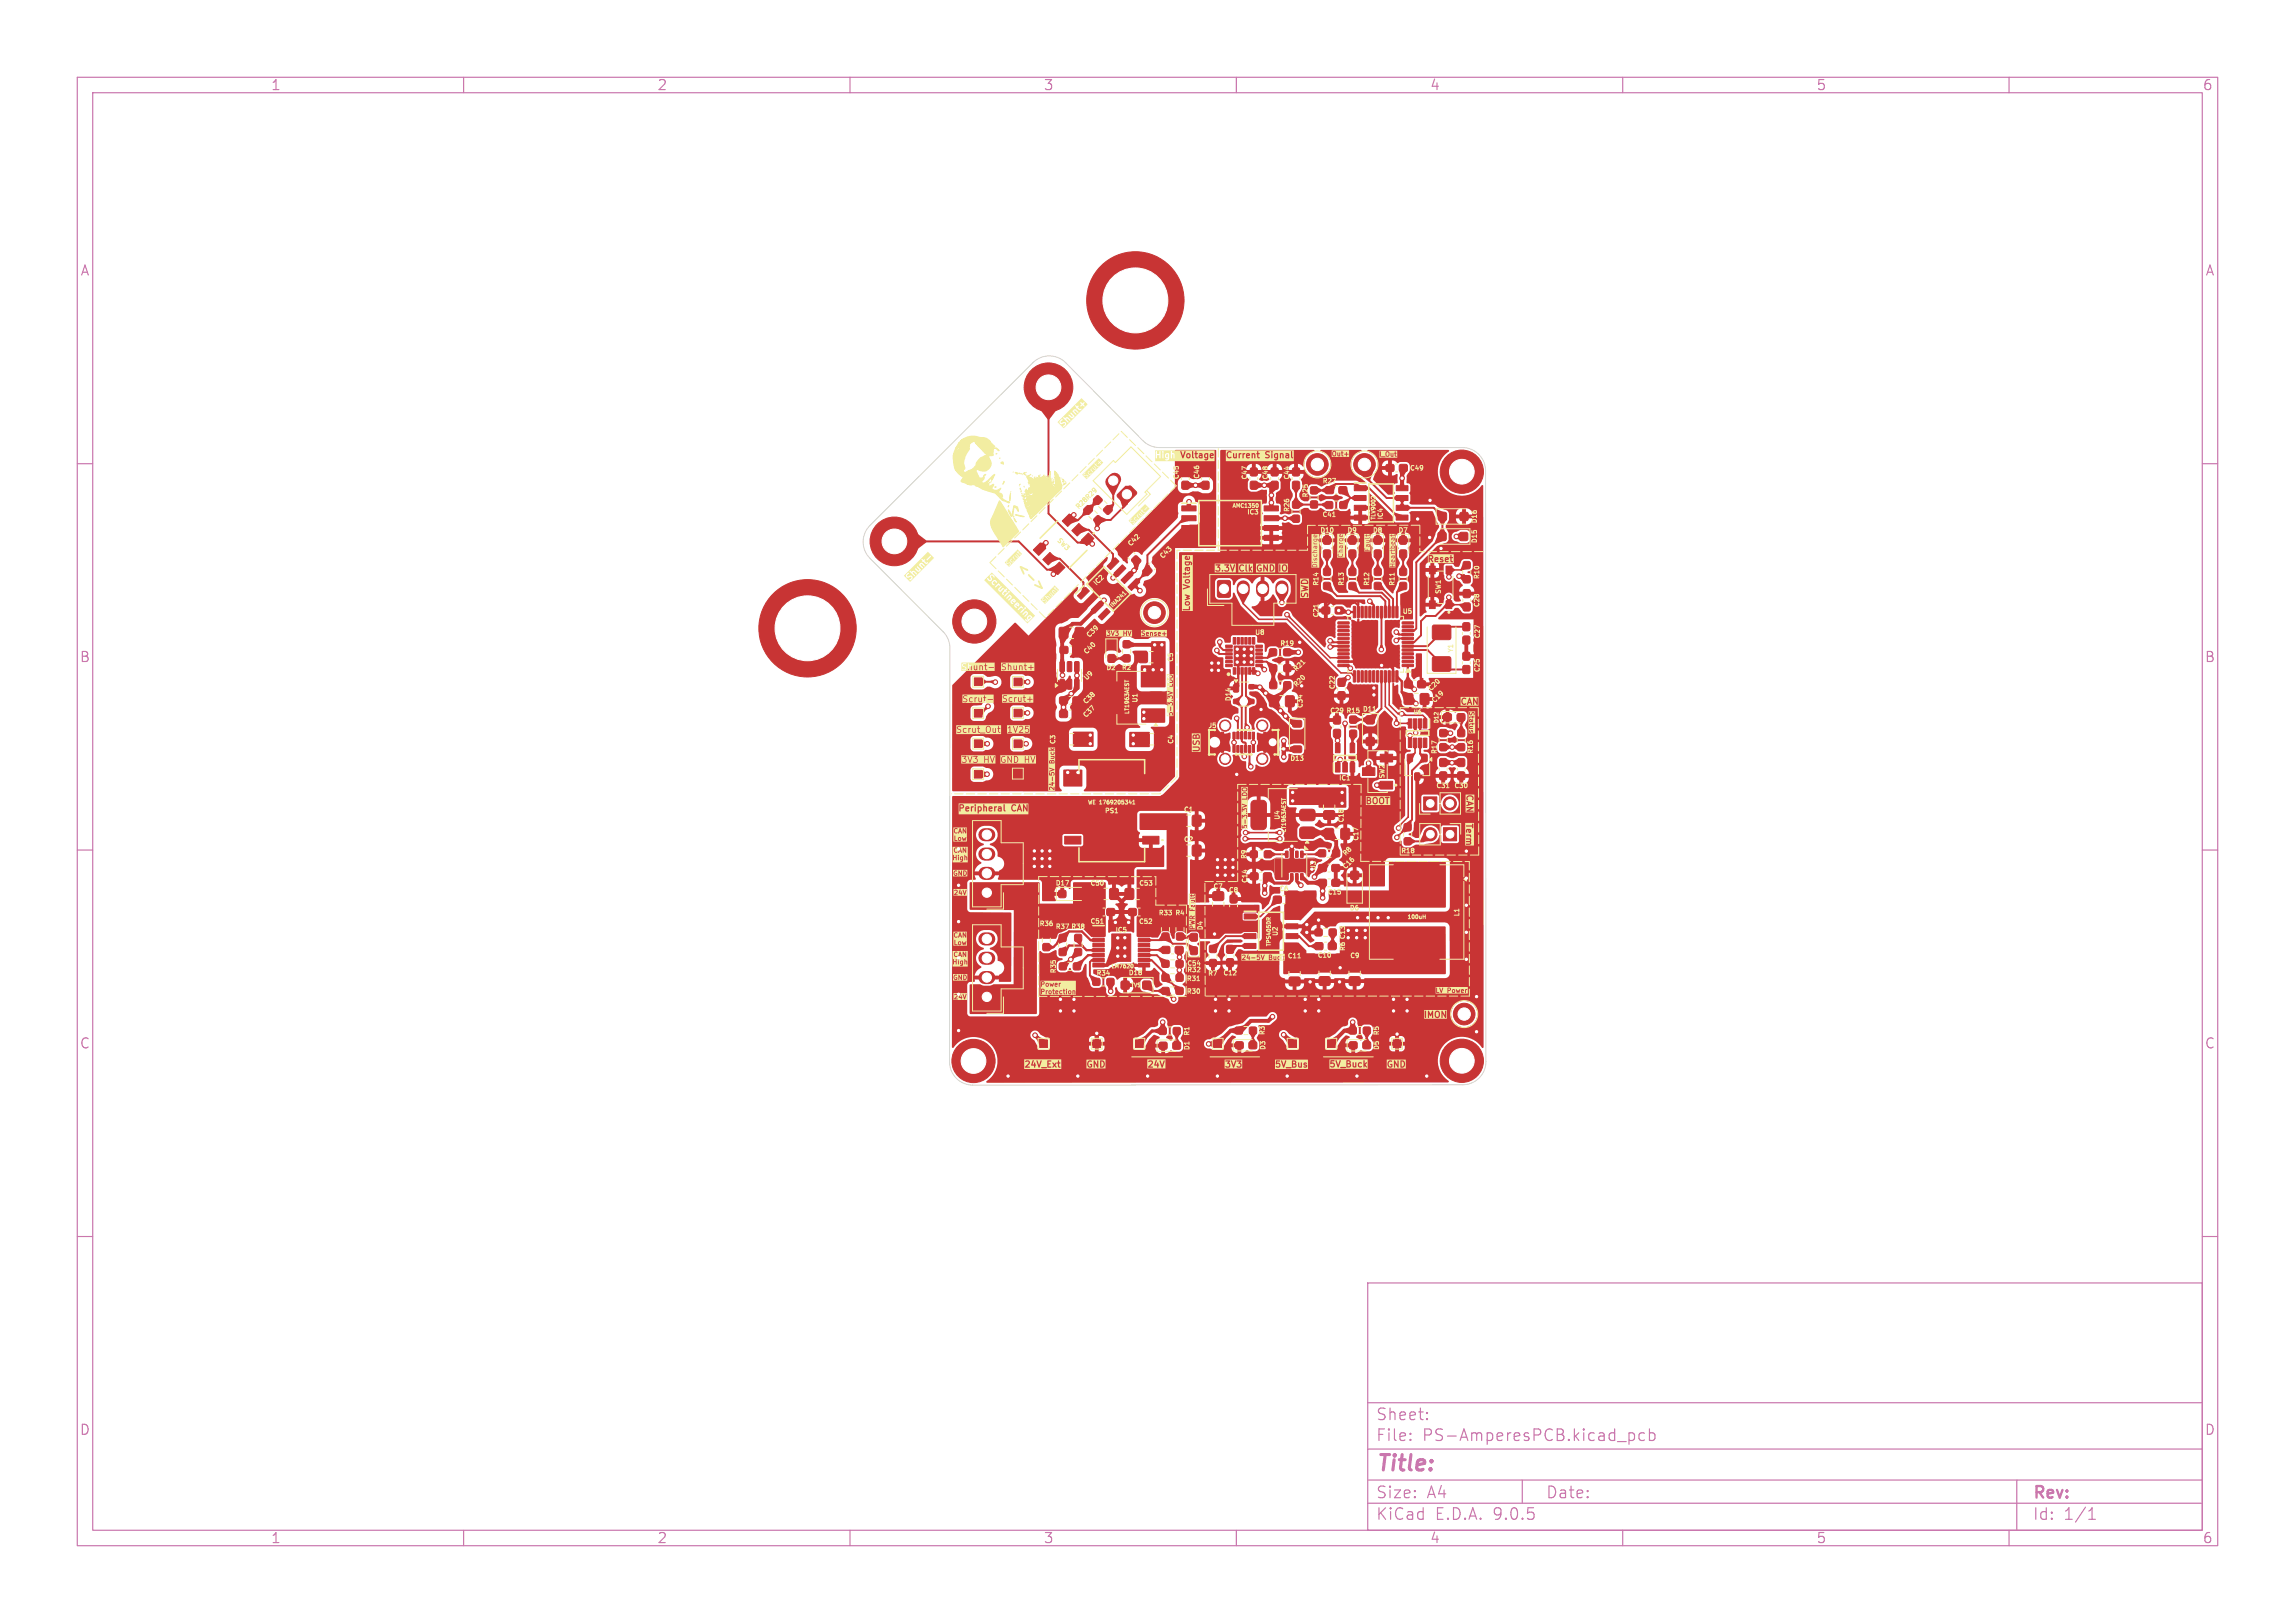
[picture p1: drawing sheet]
<svg xmlns="http://www.w3.org/2000/svg" width="297mm" height="210mm" viewBox="0 0 297 210" stroke-linecap="round" stroke-linejoin="round" font-family="sans-serif">
<defs><g id="words">
<text font-size="2.8" fill="#c872ab" x="178" y="190.9">Title:</text>
<g font-size="2.1" fill="#c872ab">
<text x="178" y="184">Sheet:</text>
<text x="178" y="186.7">File:</text>
<text x="184.1" y="186.7">PS-AmperesPCB.kicad_pcb</text>
<text x="178" y="196.9">KiCad</text>
<text x="178" y="194.1">Size:</text>
<text x="184.7" y="194.1">A4</text>
<text x="185.7" y="196.9">E.D.A.</text>
<text x="193.3" y="196.9">9.0.5</text>
<text x="200" y="194.1">Date:</text>
<text x="263" y="194.3">Rev:</text>
<text x="263" y="196.9">Id:</text>
<text x="267.1" y="196.9">1/1</text>
</g>
<g font-size="1.8" fill="#c872ab">
<text x="35" y="11.9">1</text>
<text x="85" y="11.9">2</text>
<text x="135" y="11.9">3</text>
<text x="185" y="11.9">4</text>
<text x="235" y="11.9">5</text>
<text x="285" y="11.9">6</text>
<text x="10.3" y="35.9">A</text>
<text x="285.4" y="35.9">A</text>
<text x="10.3" y="85.9">B</text>
<text x="285.3" y="85.9">B</text>
<text x="10.3" y="135.9">C</text>
<text x="285.3" y="135.9">C</text>
<text x="10.3" y="185.9">D</text>
<text x="285.3" y="185.9">D</text>
<text x="35" y="199.9">1</text>
<text x="85" y="199.9">2</text>
<text x="135" y="199.9">3</text>
<text x="185" y="199.9">4</text>
<text x="235" y="199.9">5</text>
<text x="285" y="199.9">6</text>
</g>
<text font-size="1.7" fill="#f2eda1" x="131.1" y="73.6" transform="rotate(45 131.1 73.6)">&lt;-&gt;</text>
<g font-size=".8" fill="#f2eda1">
<text x="152.6" y="62" transform="rotate(-90 152.6 62)">C45</text>
<text x="155.3" y="62" transform="rotate(-90 155.3 62)">C46</text>
<text x="161.5" y="62.1" transform="rotate(-90 161.5 62.1)">C47</text>
<text x="164.2" y="62.1" transform="rotate(-90 164.2 62.1)">C48</text>
<text x="166.9" y="62.1" transform="rotate(-90 166.9 62.1)">C44</text>
<text x="169.3" y="64.4" transform="rotate(-90 169.3 64.4)">R25</text>
<text x="171.1" y="62.6">R27</text>
<text x="182.4" y="61">C49</text>
<text x="136.7" y="70" transform="rotate(45 136.7 70)">SW3</text>
<text x="139.6" y="66" transform="rotate(-45 139.6 66)">R28 R29</text>
<text x="146.4" y="70.8" transform="rotate(-45 146.4 70.8)">C42</text>
<text x="161.4" y="66.7">IC3</text>
<text x="166.9" y="66.3" transform="rotate(-90 166.9 66.3)">R26</text>
<text x="170.8" y="69">D10</text>
<text x="171.1" y="67">C41</text>
<text x="174.3" y="69">D9</text>
<text x="177.6" y="69">D8</text>
<text x="179.1" y="67.3" transform="rotate(-90 179.1 67.3)">IC4</text>
<text x="180.9" y="69">D7</text>
<text x="191.2" y="70.3" transform="rotate(-90 191.2 70.3)">D15</text>
<text x="191.2" y="67.8" transform="rotate(-90 191.2 67.8)">D16</text>
<text x="141.9" y="75.9" transform="rotate(-45 141.9 75.9)">IC2</text>
<text x="150.5" y="72.4" transform="rotate(-45 150.5 72.4)">C43</text>
<text x="170.7" y="75.8" transform="rotate(-90 170.7 75.8)">R14</text>
<text x="174" y="75.8" transform="rotate(-90 174 75.8)">R13</text>
<text x="177.3" y="75.8" transform="rotate(-90 177.3 75.8)">R12</text>
<text x="180.6" y="75.8" transform="rotate(-90 180.6 75.8)">R11</text>
<text x="186.5" y="76.9" transform="rotate(-90 186.5 76.9)">SW1</text>
<text x="191.5" y="75" transform="rotate(-90 191.5 75)">R10</text>
<text x="141" y="82.6" transform="rotate(-45 141 82.6)">C39</text>
<text x="162.4" y="82.2">U8</text>
<text x="165.6" y="83.7">R19</text>
<text x="170.7" y="79.9" transform="rotate(-90 170.7 79.9)">C21</text>
<text x="181.5" y="79.5">U5</text>
<text x="191.5" y="78.6" transform="rotate(-90 191.5 78.6)">C28</text>
<text x="191.6" y="82.6" transform="rotate(-90 191.6 82.6)">C27</text>
<text x="140.7" y="84.8" transform="rotate(-45 140.7 84.8)">C40</text>
<text x="140.7" y="88.2" transform="rotate(-45 140.7 88.2)">U9</text>
<text x="143.2" y="86.8">D2</text>
<text x="145.2" y="86.8">R2</text>
<text x="151.9" y="85.7" transform="rotate(-90 151.9 85.7)">C5</text>
<text x="167.8" y="87" transform="rotate(-45 167.8 87)">R21</text>
<text x="172.8" y="89.2" transform="rotate(-90 172.8 89.2)">C22</text>
<text x="185.2" y="89.5" transform="rotate(-45 185.2 89.5)">C20</text>
<text x="188.1" y="84.5" transform="rotate(-90 188.1 84.5)">Y1</text>
<text x="191.6" y="87" transform="rotate(-90 191.6 87)">C25</text>
<text x="140.6" y="93" transform="rotate(-45 140.6 93)">C37</text>
<text x="140.6" y="91.2" transform="rotate(-45 140.6 91.2)">C38</text>
<text x="147.3" y="90.9" transform="rotate(-90 147.3 90.9)">U1</text>
<text x="156.4" y="94.3">J5</text>
<text x="159.4" y="90.8" transform="rotate(-90 159.4 90.8)">D14</text>
<text x="168.7" y="91.7" transform="rotate(-90 168.7 91.7)">C34</text>
<text x="172.1" y="92.4">C29 R15</text>
<text x="176.3" y="92.2">D11</text>
<text x="185.7" y="91.1" transform="rotate(-45 185.7 91.1)">C19</text>
<text x="136.7" y="96.3" transform="rotate(-90 136.7 96.3)">C3</text>
<text x="151.9" y="96.3" transform="rotate(-90 151.9 96.3)">C4</text>
<text x="166.9" y="98.5">D13</text>
<text x="173.3" y="101.1">IC1</text>
<text x="179.3" y="100.8" transform="rotate(-90 179.3 100.8)">SW2</text>
<text x="186" y="97.6" transform="rotate(-90 186 97.6)">R17</text>
<text x="190.7" y="97.5" transform="rotate(-90 190.7 97.5)">R16</text>
<text x="143" y="105.3">PS1</text>
<text x="153.2" y="105.2">C1</text>
<text x="165.7" y="106.1" transform="rotate(-90 165.7 106.1)">U4</text>
<text x="174" y="106.5" transform="rotate(-90 174 106.5)">C18</text>
<text x="185.8" y="102.1">C31</text>
<text x="188.2" y="102.1">C30</text>
<text x="153.2" y="109">C2</text>
<text x="161.4" y="111.2" transform="rotate(-90 161.4 111.2)">R9</text>
<text x="174.2" y="112.6" transform="rotate(-45 174.2 112.6)">C16</text>
<text x="174.2" y="110.9" transform="rotate(-45 174.2 110.9)">R8</text>
<text x="175.9" y="108.8" transform="rotate(-90 175.9 108.8)">C17</text>
<text x="181.3" y="110.5">R18</text>
<text x="134.5" y="119.9">R36</text>
<text x="136.6" y="114.7">D17</text>
<text x="141.1" y="119.6">C51</text>
<text x="141.1" y="114.7">C50</text>
<text x="147.4" y="119.6">C52</text>
<text x="147.4" y="114.7">C53</text>
<text x="149.9" y="118.5">R33</text>
<text x="152.1" y="118.5">R4</text>
<text x="157" y="115.1">C7</text>
<text x="159" y="115.6">C8</text>
<text x="161.5" y="114.3" transform="rotate(-90 161.5 114.3)">C14</text>
<text x="165.5" y="115.4">C6</text>
<text x="171.8" y="115.8">C15</text>
<text x="174.6" y="117.9">D6</text>
<text x="188.9" y="118.6" transform="rotate(-90 188.9 118.6)">L1</text>
<text x="136.6" y="120.3">R37 R38</text>
<text x="136.7" y="126" transform="rotate(-90 136.7 126)">R35</text>
<text x="144.3" y="120.7">IC5</text>
<text x="153.6" y="125.1">C54</text>
<text x="153.6" y="125.9">R32</text>
<text x="155.7" y="120.4" transform="rotate(-90 155.7 120.4)">D4</text>
<text x="165.4" y="121.2" transform="rotate(-90 165.4 121.2)">U2</text>
<text x="166.6" y="124.1">C11</text>
<text x="170.5" y="124">C10</text>
<text x="174.1" y="123.1" transform="rotate(-90 174.1 123.1)">R6 C13</text>
<text x="174.7" y="124.1">C9</text>
<text x="141.9" y="126.3">R34</text>
<text x="146" y="126.3">D18</text>
<text x="153.6" y="127">R31</text>
<text x="153.6" y="128.7">R30</text>
<text x="156.3" y="126.3">R7</text>
<text x="158.3" y="126.3">C12</text>
<text x="154" y="135.9" transform="rotate(-90 154 135.9)">D1</text>
<text x="154" y="134" transform="rotate(-90 154 134)">R1</text>
<text x="163.8" y="134" transform="rotate(-90 163.8 134)">R3</text>
<text x="163.8" y="135.9" transform="rotate(-90 163.8 135.9)">D3</text>
<text x="178.5" y="135.9" transform="rotate(-90 178.5 135.9)">D5</text>
<text x="178.5" y="134" transform="rotate(-90 178.5 134)">R5</text>
</g>
<g font-size=".8" fill="#fff">
<text x="167.8" y="89" transform="rotate(-45 167.8 89)">R20</text>
<text x="170.4" y="112.6" transform="rotate(-90 170.4 112.6)">U3</text>
</g>
<g font-size=".7" fill="#f2eda1">
<text x="159.4" y="65.8">AMC1350</text>
<text x="178.1" y="67.3" transform="rotate(-90 178.1 67.3)">TLV9002</text>
<text x="144" y="78.8" transform="rotate(-45 144 78.8)">INA241</text>
<text x="146.2" y="92.5" transform="rotate(-90 146.2 92.5)">LT1963AEST</text>
<text x="182.9" y="92.5">U6</text>
<text x="186.2" y="93.6" transform="rotate(-90 186.2 93.6)">D12</text>
<text x="140.7" y="104.2">WE 1769205341</text>
<text x="166.5" y="107.7" transform="rotate(-90 166.5 107.7)">LT1963AEST</text>
<text x="182.1" y="119">100uH</text>
<text x="143.8" y="125.4">LM7620</text>
<text x="164.6" y="122.5" transform="rotate(-90 164.6 122.5)">TPS405DR</text>
<text x="146.3" y="127.8">TVS</text>
</g>
</g></defs>
<g fill="none" stroke="#c872ab" stroke-width=".15">
<path d="M10 10h277v190h-277zM12 12h273v186h-273zM60 10v2M110 10v2M160 10v2M210 10v2M260 10v2M10 60h2M285 60h2M10 110h2M285 110h2M10 160h2"/>
<path d="M177 166h108v32h-108zM285 160h2M60 198v2M110 198v2M160 198v2M177 194.5h108M177 191.5h108M177 187.5h108M177 181.5h108M182.5 186.3h.1l-.1 .1M182.5 186.3v.1M182.5 185.5v.1"/>
<path d="M182.5 185.5h.1l-.1 .1M184.7 183.6v.1M184.7 183.6h-.1l.1 .1M184.7 182.8v.1M184.7 182.8h-.1l.1 .1M197 191.5v3M210 198v2M210.8 185.5l.4-.1 .3 .3v.4l-.1 .2-.2 .1-.4-.1M212.8 185.5l-.4-.1-.3 .3v.4l.1 .2 .2 .1 .4-.1M213.5 185.5l.4-.1 .3 .3v.4l-.2 .2-.1 .1-.4-.1M213.5 184.9v1.5M260 198v2"/>
<path d="M261 191.5v6.5M270.3 196.6h.9M270.3 195.5l.4-.4v1.5"/>
</g>
<path d="M112.6 68l21.1-21.1a3 3 0 0 1 4.2 0l10 10.1a3 3 0 0 0 2.1 .9h39.3a3 3 0 0 1 3 3v76.5a3 3 0 0 1-3 3h-63.4a3 3 0 0 1-3-3v-53.5a3 3 0 0 0-.8-2.2l-9.5-9.5a3 3 0 0 1 0-4.2z" fill="none" stroke="#d0d2cd" stroke-width=".13"/>
<g fill="#c83434" stroke="#c83434" stroke-width=".13">
<path d="M189.4 78.1l.2-.1 .6 .1 .1 .1-.1 .8-.1 .1-.7-.1-.1-.2z"/>
<path d="M189.4 76.3h.2h.6l.1 .2-.1 .8h-.1h-.7l-.1-.2z"/>
<path d="M150.4 126.1l.2-.1 .6 .1 .1 .2-.1 .6-.1 .1-.7-.1-.1-.1z"/>
<path d="M152.2 126.1l.2-.1 .7 .1v.2v.6l-.2 .1-.7-.1v-.1z"/>
<path d="M186.2 66.4l.2-.1 .7 .1 .1 .1-.1 .8-.1 .1-.8-.1-.1-.2z"/>
<path d="M189 66.4l.2-.1 .7 .1 .1 .1-.1 .8-.1 .1-.8-.1-.1-.2z"/>
<path d="M184.2 103.1h1.7v1.7h-1.7z"/>
<path d="M189.4 80.6h.1h.7v.2v.8h-.2h-.6l-.1-.2z"/>
<path d="M189.4 82.4l.1-.1 .7 .1v.1v.8l-.2 .1-.6-.1-.1-.2z"/>
<path d="M131.2 95.7h1v1h-1z"/>
<path d="M131.2 87.7h1v1h-1z"/>
<path d="M186.4 96.3l.1-.1 .7 .1v.1v.7l-.2 .1-.6-.1-.1-.2z"/>
<path d="M186.4 94.4h.1h.7v.2v.7h-.2h-.6l-.1-.2z"/>
<path d="M157.6 75.2l.2-.1 1.4 .1v.1v1.7v.2l-.2 .1-1.4-.1-.1-.2v-1.7z"/>
<path d="M168.3 110.1l.3 .1v.8l-.3-.1z"/>
<path d="M167.7 110.1l.3 .1-.1 .8-.2-.1z"/>
<path d="M167 110.1l.3 .1v.8l-.3-.1z"/>
<path d="M166.4 110.1l.3 .1-.1 .8-.2-.1z"/>
<path d="M166.4 113l.3 .1-.1 .8-.2-.1z"/>
<path d="M167 113l.3 .1v.8l-.3-.1z"/>
<path d="M167.7 113l.3 .1-.1 .8-.2-.1z"/>
<path d="M168.3 113l.3 .1v.8l-.3-.1z"/>
<path d="M166.3 111.2h2.4v1.6h-2.4z"/>
<path d="M126.1 99.7h1v1h-1z"/>
<path d="M131.2 99.6h1v1h-1z"/>
<path d="M141.4 134.6h1v1h-1z"/>
<path d="M187.1 77.7h.8v1h-.8z"/>
<path d="M187.1 73.2h.8v1h-.8z"/>
<path d="M185 77.7h.7v1h-.7z"/>
<path d="M185 73.2h.7v1h-.7z"/>
<path d="M146.9 134.6h1v1h-1z"/>
<path d="M181.2 69.5l.1-.1 .7 .1 .1 .1-.1 .8h-.2h-.6l-.1-.2z"/>
<path d="M181.2 71.2l.1-.1 .7 .1 .1 .2-.1 .7-.2 .1-.6-.1-.1-.1z"/>
<path d="M186.9 92.4l.1-.1 .8 .1 .1 .2-.1 .6-.2 .1-.7-.1-.1-.2z"/>
<path d="M188.6 92.4l.2-.1 .7 .1 .1 .2-.1 .6-.1 .1-.8-.1v-.2z"/>
<path d="M166.2 84l.1-.1 .7 .1 .1 .2-.1 .6-.2 .1-.6-.1-.1-.2z"/>
<path d="M164.3 84l.2-.1 .7 .1v.2v.6l-.2 .1-.7-.1v-.2z"/>
<path d="M145.4 82.9h.2h.6l.1 .2-.1 .7-.2 .1-.6-.1-.1-.2z"/>
<path d="M145.4 84.8l.2-.1 .6 .1 .1 .1-.1 .7-.2 .1-.6-.1-.1-.2z"/>
<path d="M170.2 122h.2h.8v.2v.6l-.2 .1-.8-.1v-.1z"/>
<path d="M171.9 122h.2h.8l.1 .2-.1 .6-.2 .1-.8-.1v-.1z"/>
<path d="M170.8 124.4l.1-.1 1.2 .1v.1v.9l-.2 .1-1.1-.1-.1-.2z"/>
<path d="M170.8 126.4h.1h1.2v.2v.9h-.2h-1.1l-.1-.2z"/>
<path d="M163.5 96.5h.3v.8h-.3z"/>
<path d="M162 96.5h.3v.8h-.3z"/>
<path d="M161.5 96.5h.3v.8h-.3z"/>
<path d="M161 96.5h.3v.8h-.3z"/>
<path d="M160.5 96.5h.3v.8h-.3z"/>
<path d="M160 96.5h.3v.8h-.3z"/>
<path d="M159.5 96.5h.3v.8h-.3z"/>
<path d="M158 96.5h.3v.8h-.3z"/>
<path d="M158 94.7h.3v.9h-.3z"/>
<path d="M159.5 94.7h.3v.9h-.3z"/>
<path d="M160 94.7h.3v.9h-.3z"/>
<path d="M160.5 94.7h.3v.9h-.3z"/>
<path d="M161 94.7h.3v.9h-.3z"/>
<path d="M161.5 94.7h.3v.9h-.3z"/>
<path d="M162 94.7h.3v.9h-.3z"/>
<path d="M163.5 94.7h.3v.9h-.3z"/>
<path d="M126.7 128.2l.2-.1h1.7l.1 .1 .1 .2-.1 1.4h-.1h-1.7h-.2l-.1-.2z"/>
<path d="M141.9 66.8l.3-.1 .5 .5-.1 .3-.4 .3h-.3l-.4-.4v-.2z"/>
<path d="M140.3 65.8l.4-.4h.2l.4 .4 .1 .3-.4 .4-.3 .1-.4-.5z"/>
<path d="M174.6 69.5l.2-.1 .6 .1 .1 .1-.1 .8h-.1h-.7l-.1-.2z"/>
<path d="M174.6 71.2l.2-.1 .6 .1 .1 .2-.1 .7-.1 .1-.7-.1-.1-.1z"/>
<path d="M157.1 134.6h1v1h-1z"/>
<path d="M174.6 75.4l.2-.1 .6 .1 .1 .2-.1 .6-.1 .1-.7-.1-.1-.1z"/>
<path d="M174.6 73.6l.2-.1 .6 .1 .1 .1-.1 .7-.1 .1-.7-.1-.1-.2z"/>
<path d="M166.2 88.3l.1-.1 .7 .1 .1 .1-.1 .7h-.2h-.6l-.1-.2z"/>
<path d="M164.4 88.3l.1-.1 .7 .1 .1 .1-.1 .7h-.2h-.6l-.1-.2z"/>
<path d="M137.2 83.7l.2-.1 .8 .1v.2v.6l-.2 .1-.8-.1v-.2z"/>
<path d="M138.9 83.7l.2-.1 .8 .1 .1 .2-.1 .6-.2 .1-.8-.1v-.2z"/>
<path d="M170.7 111.9l.1-.1 .8 .1 .1 .2-.1 .6-.2 .1-.7-.1-.1-.1z"/>
<path d="M172.4 111.9l.2-.1 .7 .1 .1 .2-.1 .6-.1 .1-.8-.1-.1-.1z"/>
<path d="M134.6 134.6h1v1h-1z"/>
<path d="M184.2 93h.5v1.2h-.5z"/>
<path d="M183.6 93h.4v1.2h-.4z"/>
<path d="M182.9 93h.5v1.2h-.5z"/>
<path d="M182.3 93h.4v1.2h-.4z"/>
<path d="M182.3 95.5h.4v1.2h-.4z"/>
<path d="M182.9 95.5h.5v1.2h-.5z"/>
<path d="M183.6 95.5h.4v1.2h-.4z"/>
<path d="M184.2 95.5h.5v1.2h-.5z"/>
<path d="M167.3 66.7l.2-.1 .6 .1 .1 .2-.1 .6-.1 .1-.7-.1-.1-.1z"/>
<path d="M167.3 64.9l.2-.1 .6 .1 .1 .1-.1 .7-.1 .1-.7-.1-.1-.2z"/>
<path d="M174.7 124.4l.1-.1 1.2 .1v.1v.9l-.2 .1-1.1-.1-.1-.2z"/>
<path d="M174.7 126.4h.1h1.2v.2v.9h-.2h-1.1l-.1-.2z"/>
<path d="M172.8 98.7h.6v1.2h-.6z"/>
<path d="M173.8 98.7h.6v1.2h-.6z"/>
<path d="M174.7 98.7h.6v1.2h-.6z"/>
<path d="M174.7 96.2h.6v1.2h-.6z"/>
<path d="M172.8 96.2h.6v1.2h-.6z"/>
<path d="M173.3 63l.2-.1 .8 .1v.2v.6l-.2 .1-.8-.1-.1-.1z"/>
<path d="M171.6 63l.2-.1 .7 .1 .1 .2-.1 .6-.1 .1-.8-.1-.1-.1z"/>
<path d="M174.8 115.6l.2-.1 .8 .1 .1 .2-.1 .7-.2 .1-.8-.1v-.1z"/>
<path d="M174.8 112.8l.2-.1 .8 .1 .1 .2-.1 .7-.2 .1-.8-.1v-.1z"/>
<path d="M150.1 134.9l.1-.1 .8 .1 .1 .2-.1 .6-.2 .1-.7-.1-.1-.2z"/>
<path d="M151.8 134.9l.2-.1 .7 .1 .1 .2-.1 .6-.1 .1-.8-.1v-.2z"/>
<path d="M140.5 76l.5 .5-1.1 1.1-.5-.5z"/>
<path d="M140.3 78l1.1-1.1 .5 .5-1.1 1z"/>
<path d="M141.2 78.9l1.1-1.1 .5 .5-1.1 1z"/>
<path d="M143.2 78.7l.5 .5-1.1 1-.5-.4z"/>
<path d="M146 76l1-1.1 .5 .4-1.1 1.1z"/>
<path d="M145.1 75.1l1-1.1 .5 .4-1.1 1.1z"/>
<path d="M144.2 74.2l1.1-1.1 .4 .4-1.1 1.1z"/>
<path d="M143.3 73.3l1.1-1.1 .4 .4-1.1 1.1z"/>
<path d="M126.1 95.7h1v1h-1z"/>
<path d="M177.9 75.4l.2-.1 .6 .1 .1 .2-.1 .6-.2 .1-.6-.1-.1-.1z"/>
<path d="M177.9 73.6l.2-.1 .6 .1 .1 .1-.1 .7-.2 .1-.6-.1-.1-.2z"/>
<path d="M152.9 65.5h1.9v.6h-1.9z"/>
<path d="M152.9 66.7h1.9v.7h-1.9z"/>
<path d="M152.9 68h1.9v.7h-1.9z"/>
<path d="M152.9 69.3h1.9v.6h-1.9z"/>
<path d="M163.6 69.3h1.8v.6h-1.8z"/>
<path d="M163.6 68h1.8v.7h-1.8z"/>
<path d="M163.6 66.7h1.8v.7h-1.8z"/>
<path d="M163.6 65.5h1.8v.6h-1.8z"/>
<path d="M159.6 86.4h.3v.8h-.3z"/>
<path d="M160.1 86.4h.3v.8h-.3z"/>
<path d="M160.6 86.4h.3v.8h-.3z"/>
<path d="M161.1 86.4h.3v.8h-.3z"/>
<path d="M161.6 86.4h.3v.8h-.3z"/>
<path d="M162.1 86.4h.3v.8h-.3z"/>
<path d="M162.5 86h.9v.3h-.9z"/>
<path d="M162.5 85.5h.9v.3h-.9z"/>
<path d="M162.5 85h.9v.3h-.9z"/>
<path d="M162.5 84.5h.9v.3h-.9z"/>
<path d="M162.5 84h.9v.3h-.9z"/>
<path d="M162.5 83.5h.9v.3h-.9z"/>
<path d="M162.1 82.5h.3v.8h-.3z"/>
<path d="M161.6 82.5h.3v.8h-.3z"/>
<path d="M161.1 82.5h.3v.8h-.3z"/>
<path d="M160.6 82.5h.3v.8h-.3z"/>
<path d="M160.1 82.5h.3v.8h-.3z"/>
<path d="M159.6 82.5h.3v.8h-.3z"/>
<path d="M158.6 83.5h.9v.3h-.9z"/>
<path d="M158.6 84h.9v.3h-.9z"/>
<path d="M158.6 84.5h.9v.3h-.9z"/>
<path d="M158.6 85h.9v.3h-.9z"/>
<path d="M158.6 85.5h.9v.3h-.9z"/>
<path d="M158.6 86h.9v.3h-.9z"/>
<path d="M159.7 83.6h2.6v2.5h-2.6z"/>
<path d="M178.6 101.1h1.6v1h-1.6z"/>
<path d="M176.3 99.3h1.6v1h-1.6z"/>
<path d="M178.6 97.6h1.6v1h-1.6z"/>
<path d="M146.5 72.3l.4-.4h.2l.5 .5v.3l-.3 .4h-.3l-.6-.5z"/>
<path d="M145.3 71.1l.4-.4h.2l.5 .5v.2l-.4 .4-.2 .1-.6-.6z"/>
<path d="M137.2 92l.1-.1 .8 .1 .1 .2-.1 .6-.2 .1-.7-.1-.1-.2z"/>
<path d="M138.9 92l.2-.1 .7 .1 .1 .2-.1 .6-.1 .1-.8-.1-.1-.2z"/>
<path d="M150.4 122.5l.2-.1 .7 .1 .1 .2-.1 .6-.1 .1-.8-.1-.1-.1z"/>
<path d="M152.1 122.5l.2-.1 .8 .1v.2v.6l-.2 .1-.8-.1v-.1z"/>
<path d="M159.7 88.6h.4l.2 .1v.7l-.1 .2h-.4l-.2-.1z"/>
<path d="M159.7 90.5h.6v.5h-.6z"/>
<path d="M161.7 90.5h.6v.5h-.6z"/>
<path d="M161.7 88.6h.6v.5h-.6z"/>
<path d="M137.1 81.2h.2h.9v.2v1.1l-.2 .1-.9-.1v-.1z"/>
<path d="M139.2 81.2h.2h.8l.1 .2-.1 1.1-.1 .1-.9-.1-.1-.1z"/>
<path d="M137.2 87.9h.4l.1 .1 .1 1-.1 .2h-.4l-.1-.1z"/>
<path d="M138.2 87.9h.4l.1 .1v1l-.1 .2h-.3l-.2-.1z"/>
<path d="M139.1 87.9h.4l.1 .1 .1 1-.1 .2h-.4l-.1-.1z"/>
<path d="M139.1 85.6h.4l.1 .1 .1 1.1-.1 .1h-.4l-.1-.1z"/>
<path d="M138.2 85.6h.4l.1 .1v1.1l-.1 .1h-.3l-.2-.1z"/>
<path d="M137.2 85.6h.4l.1 .1 .1 1.1-.1 .1h-.4l-.1-.1z"/>
<path d="M149.5 84.4l.2-.1 .8 .1 .1 .2-.1 1.1-.2 .1-.8-.1-.1-.2z"/>
<path d="M147.4 84.4l.2-.1 .8 .1 .1 .2-.1 1.1-.1 .1-.9-.1-.1-.2z"/>
<path d="M176.8 92.7l.2-.1 .8 .1 .1 .1-.1 .8-.2 .1-.8-.1v-.2z"/>
<path d="M176.8 95.5l.2-.1 .8 .1 .1 .1-.1 .8-.2 .1-.8-.1v-.2z"/>
<path d="M181.8 88.1h.1h.8l.1 .2-.1 .6-.2 .1-.7-.1-.1-.1z"/>
<path d="M183.5 88.1h.2h.7l.1 .2-.1 .6-.1 .1-.8-.1-.1-.1z"/>
<path d="M167.3 93.3l.2-.1 .9 .1 .1 .1-.1 .6-.2 .1-.9-.1v-.1z"/>
<path d="M167.3 96.6l.2-.1 .9 .1 .1 .1-.1 .6-.2 .1-.9-.1v-.1z"/>
<path d="M147.7 115l.2-.1 .8 .1 .1 .2-.1 1.1-.1 .1-.9-.1-.1-.2z"/>
<path d="M145.6 115l.2-.1 .9 .1v.2v1.1l-.2 .1-.9-.1v-.2z"/>
<path d="M152.3 105.5h.2h.8l.1 .2-.1 1.1-.2 .1-.8-.1-.1-.1z"/>
<path d="M154.3 105.5h.2h.9l.1 .2-.1 1.1-.2 .1-.9-.1v-.1z"/>
<path d="M154.1 122.6l.2-.1 .6 .1 .1 .1-.1 .8h-.2h-.6l-.1-.2z"/>
<path d="M154.1 120.8l.2-.1 .6 .1 .1 .2-.1 .7-.2 .1-.6-.1-.1-.1z"/>
<path d="M174.7 134.8h.1h.8v.2v.7h-.2h-.7l-.1-.2z"/>
<path d="M176.4 134.8h.2h.7l.1 .2-.1 .7h-.1h-.8l-.1-.2z"/>
<path d="M188.9 68.9h.2h.8l.1 .2-.1 .8-.2 .1-.8-.1v-.2z"/>
<path d="M186.1 68.9h.2h.8l.1 .2-.1 .8-.2 .1-.8-.1v-.2z"/>
<path d="M180.3 134.6h1v1h-1z"/>
<path d="M138.9 124.6h.2h.7l.1 .2-.1 .6-.2 .1-.7-.1v-.1z"/>
<path d="M137.1 124.6h.2h.7v.2v.6l-.2 .1-.7-.1v-.1z"/>
<path d="M137 115.2h.2h.7l.1 .2-.1 .7-.2 .1-.7-.1v-.2z"/>
<path d="M139.5 115.2h.2h.7l.1 .2-.1 .7-.2 .1-.7-.1v-.2z"/>
<path d="M159.9 132.9h.2h.6l.1 .2-.1 .7h-.1h-.7l-.1-.2z"/>
<path d="M161.7 132.9h.2h.7v.2v.7h-.2h-.7v-.2z"/>
<path d="M181.5 86h1.4v.2v.1h-1.4z"/>
<path d="M181.5 85.5h1.4v.2v.1h-1.4z"/>
<path d="M181.5 85h1.4v.2v.1h-1.4z"/>
<path d="M181.5 84.5h1.4v.2v.1h-1.4z"/>
<path d="M181.5 84h1.4v.2v.1h-1.4z"/>
<path d="M181.5 83.5h1.4v.2v.1h-1.4z"/>
<path d="M181.5 83h1.4v.2v.1h-1.4z"/>
<path d="M181.5 82.5h1.4v.2v.1h-1.4z"/>
<path d="M181.5 82h1.4v.2v.1h-1.4z"/>
<path d="M181.5 81.5h1.4v.2v.1h-1.4z"/>
<path d="M181.5 81h1.4v.2v.1h-1.4z"/>
<path d="M181.5 80.5h1.4v.2v.1h-1.4z"/>
<path d="M180.7 78.5h.2v1.4h-.3z"/>
<path d="M180.2 78.5h.2v1.4h-.3z"/>
<path d="M179.7 78.5h.2v1.4h-.3z"/>
<path d="M179.2 78.5h.2v1.4h-.3z"/>
<path d="M178.7 78.5h.2v1.4h-.3z"/>
<path d="M178.2 78.5h.2v1.4h-.3z"/>
<path d="M177.7 78.5h.2v1.4h-.3z"/>
<path d="M177.2 78.5h.2v1.4h-.3z"/>
<path d="M176.7 78.5h.2v1.4h-.3z"/>
<path d="M176.2 78.5h.2v1.4h-.3z"/>
<path d="M175.7 78.5h.2v1.4h-.3z"/>
<path d="M175.2 78.5h.2v1.4h-.3z"/>
<path d="M173.2 80.5h1.3l.1 .2-.1 .1h-1.3z"/>
<path d="M173.2 81h1.3l.1 .2-.1 .1h-1.3z"/>
<path d="M173.2 81.5h1.3l.1 .2-.1 .1h-1.3z"/>
<path d="M173.2 82h1.3l.1 .2-.1 .1h-1.3z"/>
<path d="M173.2 82.5h1.3l.1 .2-.1 .1h-1.3z"/>
<path d="M173.2 83h1.3l.1 .2-.1 .1h-1.3z"/>
<path d="M173.2 83.5h1.3l.1 .2-.1 .1h-1.3z"/>
<path d="M173.2 84h1.3l.1 .2-.1 .1h-1.3z"/>
<path d="M173.2 84.5h1.3l.1 .2-.1 .1h-1.3z"/>
<path d="M173.2 85h1.3l.1 .2-.1 .1h-1.3z"/>
<path d="M173.2 85.5h1.3l.1 .2-.1 .1h-1.3z"/>
<path d="M173.2 86h1.3l.1 .2-.1 .1h-1.3z"/>
<path d="M175.2 86.8l.2 .1v1.3v.1l-.3-.1z"/>
<path d="M175.7 86.8l.2 .1v1.3v.1l-.3-.1z"/>
<path d="M176.2 86.8l.2 .1v1.3v.1l-.3-.1z"/>
<path d="M176.7 86.8l.2 .1v1.3v.1l-.3-.1z"/>
<path d="M177.2 86.8l.2 .1v1.3v.1l-.3-.1z"/>
<path d="M177.7 86.8l.2 .1v1.3v.1l-.3-.1z"/>
<path d="M178.2 86.8l.2 .1v1.3v.1l-.3-.1z"/>
<path d="M178.7 86.8l.2 .1v1.3v.1l-.3-.1z"/>
<path d="M179.2 86.8l.2 .1v1.3v.1l-.3-.1z"/>
<path d="M179.7 86.8l.2 .1v1.3v.1l-.3-.1z"/>
<path d="M180.2 86.8l.2 .1v1.3v.1l-.3-.1z"/>
<path d="M180.7 86.8l.2 .1v1.3v.1l-.3-.1z"/>
<path d="M155.6 62.3h.2h.6l.1 .2-.1 .8h-.2h-.6l-.1-.2z"/>
<path d="M155.6 60.6l.2-.1 .6 .1 .1 .2-.1 .7-.2 .1-.6-.1-.1-.1z"/>
<path d="M153 62.3h.2h.6l.1 .2-.1 .8h-.2h-.6l-.1-.2z"/>
<path d="M153 60.6l.2-.1 .6 .1 .1 .2-.1 .7-.2 .1-.6-.1-.1-.1z"/>
<path d="M147.9 108.2h2.1v1h-2.1z"/>
<path d="M147.9 105.7h2.1v1h-2.1z"/>
<path d="M147.9 100.6h2.1v1h-2.1z"/>
<path d="M137.8 100.6h2.1v1h-2.1z"/>
<path d="M137.8 108.2h2.1v1h-2.1z"/>
<path d="M186.8 107.1h1.7v1.7h-1.7z"/>
<path d="M161.9 62.3h.1h.7v.2v.8h-.2h-.6l-.1-.2z"/>
<path d="M161.9 60.6l.1-.1 .7 .1v.2v.7l-.2 .1-.6-.1-.1-.1z"/>
<path d="M135 120.3l.2-.1 .6 .1 .1 .2-.1 .6-.2 .1-.6-.1-.1-.1z"/>
<path d="M135 122.1h.2h.6l.1 .2-.1 .7h-.2h-.6l-.1-.2z"/>
<path d="M168.3 107.2l.3-.2 1.4 .1 .2 .3-.1 .9-.3 .2-1.5-.1-.1-.3z"/>
<path d="M168.3 104.9l.3-.2 1.4 .1 .2 .3-.1 .9-.3 .2-1.5-.1-.1-.3z"/>
<path d="M162 103.7l.3-.1h1.1h.2l.2 .2 .1 3.1-.1 .2-.2 .2h-1.3l-.3-.2-.1-3z"/>
<path d="M168.3 102.6l.3-.2 1.4 .1 .2 .3-.1 .9-.3 .2-1.5-.1-.1-.3z"/>
<path d="M174.7 92.7l.2-.1 .6 .1 .1 .2-.1 .6-.1 .1-.7-.1-.1-.1z"/>
<path d="M174.7 94.5h.2h.6l.1 .2-.1 .7h-.1h-.7l-.1-.2z"/>
<path d="M126.1 87.7h1v1h-1z"/>
<path d="M143.4 83l.2-.1 .6 .1 .1 .2-.1 .7-.1 .1-.7-.1v-.2z"/>
<path d="M143.4 84.7h.2h.6l.1 .2-.1 .8h-.1h-.7v-.2z"/>
<path d="M156.6 122.4l.1-.1 .7 .1v.1v.7l-.2 .1-.6-.1-.1-.2z"/>
<path d="M156.6 124.2l.1-.1 .7 .1v.2v.6l-.2 .1-.6-.1-.1-.1z"/>
<path d="M152.2 127.8l.2-.1 .7 .1v.2v.6l-.2 .1-.7-.1v-.1z"/>
<path d="M150.4 127.8l.2-.1 .6 .1 .1 .2-.1 .6-.1 .1-.7-.1-.1-.1z"/>
<path d="M181.8 108.4h.1h.7v.2v.7h-.2h-.6l-.1-.2z"/>
<path d="M181.8 106.6l.1-.1 .7 .1v.2v.7h-.2h-.6l-.1-.2z"/>
<path d="M174.6 132.9h.2h.7v.2v.7h-.2h-.7v-.2z"/>
<path d="M176.5 132.9h.1h.7l.1 .2-.1 .7h-.2h-.6l-.1-.2z"/>
<path d="M159.9 134.8h.2h.7l.1 .2-.1 .7h-.1h-.8v-.2z"/>
<path d="M161.7 134.8h.1h.8l.1 .2-.1 .7h-.2h-.7l-.1-.2z"/>
<path d="M148.8 91.9l.2-.1 1.4 .1 .2 .3-.1 1-.3 .1h-1.4l-.2-.3v-.9z"/>
<path d="M148.8 89.6l.2-.1 1.4 .1 .2 .3-.1 1-.3 .1h-1.4l-.2-.3v-.9z"/>
<path d="M142.4 88.5l.3-.1h1.1h.2l.2 .2 .1 3.1-.1 .2-.2 .2-1.3 .1-.3-.3-.1-3z"/>
<path d="M148.8 87.3l.2-.1 1.4 .1 .2 .3-.1 1-.3 .1h-1.4l-.2-.3v-.9z"/>
<path d="M137.1 120.9h.2h.6l.1 .2-.1 .7-.1 .1-.7-.1-.1-.2z"/>
<path d="M137.1 122.8l.2-.1 .6 .1 .1 .1-.1 .7-.1 .1-.7-.1-.1-.2z"/>
<path d="M171.3 69.5l.2-.1 .6 .1 .1 .1-.1 .8h-.1h-.7v-.2z"/>
<path d="M171.3 71.2l.2-.1 .6 .1 .1 .2-.1 .7-.1 .1-.7-.1v-.1z"/>
<path d="M189.4 86.2l.1-.1 .7 .1v.1v.8l-.2 .1-.6-.1-.1-.2z"/>
<path d="M189.4 84.4h.1h.7v.2v.8h-.2h-.6l-.1-.2z"/>
<path d="M180.6 111.8h.2h5h.2l.1 .2v3.5l-.1 .2-.2 .1h-5l-.2-.1v-.2v-3.5z"/>
<path d="M180.6 120.3h.2h5h.2l.1 .2v3.5l-.1 .2-.2 .1h-5l-.2-.1v-.2v-3.5z"/>
<path d="M171.5 107.2h.2h.8l.1 .2-.1 1.1-.1 .1-.9-.1-.1-.1z"/>
<path d="M173.6 107.2h.2h.8l.1 .2-.1 1.1-.2 .1-.8-.1-.1-.1z"/>
<path d="M189.4 74.5h.2h.6l.1 .2-.1 .7h-.1h-.7l-.1-.2z"/>
<path d="M189.4 72.7l.2-.1 .6 .1 .1 .2-.1 .6-.1 .1-.7-.1-.1-.1z"/>
<path d="M152.3 109.4l.2-.1 .8 .1 .1 .2-.1 1.1-.2 .1-.8-.1-.1-.2z"/>
<path d="M154.3 109.4l.2-.1 .9 .1 .1 .2-.1 1.1-.2 .1-.9-.1v-.2z"/>
<path d="M188.7 96.3l.2-.1 .6 .1 .1 .1-.1 .7-.2 .1-.6-.1-.1-.2z"/>
<path d="M188.7 94.4h.2h.6l.1 .2-.1 .7h-.2h-.6l-.1-.2z"/>
<path d="M181.2 75.4l.1-.1 .7 .1 .1 .2-.1 .6-.2 .1-.6-.1-.1-.1z"/>
<path d="M181.2 73.6l.1-.1 .7 .1 .1 .1-.1 .7-.2 .1-.6-.1-.1-.2z"/>
<path d="M158.8 122.4l.1-.1 .7 .1 .1 .1-.1 .8-.2 .1-.6-.1-.1-.2z"/>
<path d="M158.8 124.1l.1-.1 .7 .1 .1 .2-.1 .7-.2 .1-.6-.1-.1-.1z"/>
<path d="M141.9 64.2l.3-.1 .4 .5v.3l-.4 .4-.3-.1-.4-.4v-.2z"/>
<path d="M143.2 65.5l.2-.1 .5 .5v.3l-.4 .4-.3-.1-.4-.4v-.2z"/>
<path d="M147.5 95l.2-.1 .8 .1 .1 .2-.1 1.1-.1 .1-.9-.1-.1-.2z"/>
<path d="M149.6 95l.2-.1 .8 .1 .1 .2-.1 1.1-.2 .1-.8-.1-.1-.2z"/>
<path d="M152.3 118.9h.2h.6l.1 .2-.1 .7h-.2h-.6l-.1-.2z"/>
<path d="M152.3 120.8l.2-.1 .6 .1 .1 .1-.1 .7-.2 .1-.6-.1-.1-.2z"/>
<path d="M175.3 62.8h1.5v.7h-1.5z"/>
<path d="M175.3 64.1h1.5v.7h-1.5z"/>
<path d="M175.3 65.4h1.5v.6h-1.5z"/>
<path d="M175.3 66.7h1.5v.6h-1.5z"/>
<path d="M180.7 66.7h1.5v.6h-1.5z"/>
<path d="M180.7 65.4h1.5v.6h-1.5z"/>
<path d="M180.7 64.1h1.5v.7h-1.5z"/>
<path d="M180.7 62.8h1.5v.7h-1.5z"/>
<path d="M141.4 120.1h1.5v.5h-1.5z"/>
<path d="M141.4 120.8h1.5v.4h-1.5z"/>
<path d="M141.4 121.4h1.5v.5h-1.5z"/>
<path d="M141.4 122.1h1.5v.4h-1.5z"/>
<path d="M141.4 122.7h1.5v.5h-1.5z"/>
<path d="M141.4 123.4h1.5v.4h-1.5z"/>
<path d="M141.4 124h1.5v.5h-1.5z"/>
<path d="M141.4 124.7h1.5v.4h-1.5z"/>
<path d="M147.3 124.7h1.5v.4h-1.5z"/>
<path d="M147.3 124h1.5v.5h-1.5z"/>
<path d="M147.3 123.4h1.5v.4h-1.5z"/>
<path d="M147.3 122.7h1.5v.5h-1.5z"/>
<path d="M147.3 122.1h1.5v.4h-1.5z"/>
<path d="M147.3 121.4h1.5v.5h-1.5z"/>
<path d="M147.3 120.8h1.5v.4h-1.5z"/>
<path d="M147.3 120.1h1.5v.5h-1.5z"/>
<path d="M143.9 120.8h2.4v3.6h-2.4z"/>
<path d="M172.6 94.4h.2h.6l.1 .2-.1 .8h-.1h-.7l-.1-.2z"/>
<path d="M172.6 92.7l.2-.1 .6 .1 .1 .2-.1 .7-.1 .1-.7-.1-.1-.1z"/>
<path d="M164.8 116l.2-.1 .8 .1v.2v.6l-.2 .1-.8-.1v-.2z"/>
<path d="M166.6 116l.1-.1 .8 .1 .1 .2-.1 .6-.2 .1-.7-.1-.1-.2z"/>
<path d="M188.7 98.2l.2-.1 .6 .1 .1 .2-.1 .7-.2 .1-.6-.1-.1-.1z"/>
<path d="M188.7 99.9h.2h.6l.1 .2-.1 .8h-.2h-.6l-.1-.2z"/>
<path d="M166.8 134.6h1v1h-1z"/>
<path d="M143.3 126.6h.2h.6l.1 .2-.1 .7h-.1h-.7l-.1-.2z"/>
<path d="M141.5 126.6h.1h.7l.1 .2-.1 .7h-.2h-.6l-.1-.2z"/>
<path d="M172 120.2h.2h.7l.1 .2-.1 .7h-.2h-.7v-.2z"/>
<path d="M170.2 120.2h.2h.7v.2v.7h-.2h-.7v-.2z"/>
<path d="M164.3 90.1l.2-.1 .9 .1v.2v1.1l-.2 .1-.9-.1v-.2z"/>
<path d="M166.4 90.1l.2-.1 .8 .1 .1 .2-.1 1.1-.1 .1-.9-.1-.1-.2z"/>
<path d="M185.4 85h.2h1.9h.2l.1 .2v1.4l-.1 .2-.2 .1h-1.9l-.2-.1v-.2v-1.4z"/>
<path d="M185.4 80.9h.2h1.9h.2l.1 .2v1.4l-.1 .2-.2 .1h-1.9l-.2-.1v-.2v-1.4z"/>
<path d="M126.1 91.8h1v1h-1z"/>
<path d="M139.9 69.9l1-.9 .7 .7-1 .9z"/>
<path d="M138.7 68.7l.9-1 .7 .7-.9 1z"/>
<path d="M137.5 67.4l.9-.9 .7 .7-.9 .9z"/>
<path d="M136.2 73.6l.9-.9 .7 .7-.9 .9z"/>
<path d="M135 72.4l.9-.9 .7 .7-.9 .9z"/>
<path d="M133.7 71.2l.9-1 .7 .8-.9 .9z"/>
<path d="M170.7 113.8l.1-.1 .8 .1 .1 .2-.1 .6-.2 .1-.7-.1-.1-.1z"/>
<path d="M172.4 113.8l.2-.1 .7 .1 .1 .2-.1 .6-.1 .1-.8-.1-.1-.1z"/>
<path d="M173.2 87.8h.2h.6l.1 .2-.1 .8h-.2h-.6l-.1-.2z"/>
<path d="M173.2 89.5h.2h.6l.1 .2-.1 .8-.2 .1-.6-.1-.1-.2z"/>
<path d="M141.6 117.6l.1-.1 .8 .1 .1 .2-.1 .6-.2 .1-.7-.1-.1-.2z"/>
<path d="M143.3 117.6l.1-.1 .8 .1 .1 .2-.1 .6-.2 .1-.7-.1-.1-.2z"/>
<path d="M164.4 86.1l.1-.1 .7 .1 .1 .1-.1 .7h-.2h-.6l-.1-.2z"/>
<path d="M166.2 86.1l.1-.1 .7 .1 .1 .1-.1 .7h-.2h-.6l-.1-.2z"/>
<path d="M147.9 73.8l.6-.5h.2l.4 .5-.5 .6-.2 .1-.5-.4v-.2z"/>
<path d="M149.6 72.1h.2h.1l.4 .5v.2l-.6 .5-.5-.4-.1-.2z"/>
<path d="M167.3 62.3h.2h.6l.1 .2-.1 .8h-.1h-.7l-.1-.2z"/>
<path d="M167.3 60.6l.2-.1 .6 .1 .1 .2-.1 .7-.1 .1-.7-.1-.1-.1z"/>
<path d="M147.8 117.6l.2-.1 .8 .1v.2v.6l-.2 .1-.8-.1-.1-.2z"/>
<path d="M146.1 117.6l.2-.1 .7 .1 .1 .2-.1 .6-.1 .1-.8-.1-.1-.2z"/>
<path d="M169.6 64.9l.2-.1 .7 .1v.1v.7l-.2 .1-.7-.1v-.2z"/>
<path d="M169.6 63h.2h.7v.2v.7h-.2h-.7v-.2z"/>
<path d="M186.4 98.2l.1-.1 .7 .1v.2v.7l-.2 .1-.6-.1-.1-.1z"/>
<path d="M186.4 99.9h.1h.7v.2v.8h-.2h-.6l-.1-.2z"/>
<path d="M172.8 78.6l.2-.1 .8 .1v.2v.6l-.2 .1-.8-.1v-.2z"/>
<path d="M171.1 78.6l.2-.1 .7 .1 .1 .2-.1 .6-.1 .1-.8-.1-.1-.2z"/>
<path d="M181.1 60.1h.2h.8v.2v.7h-.2h-.8v-.2z"/>
<path d="M179.4 60.1h.2h.8v.2v.7h-.2h-.8l-.1-.2z"/>
<path d="M166.9 124.4l.2-.1 1.1 .1 .1 .2-.1 .8-.2 .1-1.1-.1-.1-.1z"/>
<path d="M166.9 126.5l.2-.1 1.1 .1 .1 .2-.1 .8-.2 .1-1.1-.1-.1-.2z"/>
<path d="M150.4 124.3l.2-.1 .6 .1 .1 .2-.1 .6-.1 .1-.7-.1-.1-.1z"/>
<path d="M152.2 124.3l.2-.1 .7 .1v.2v.6l-.2 .1-.7-.1v-.1z"/>
<path d="M161 118.3h1.5v.6h-1.5z"/>
<path d="M161 119.5h1.5v.7h-1.5z"/>
<path d="M161 120.8h1.5v.7h-1.5z"/>
<path d="M161 122.1h1.5v.6h-1.5z"/>
<path d="M166.4 122.1h1.6v.6h-1.6z"/>
<path d="M166.4 120.8h1.6v.7h-1.6z"/>
<path d="M166.4 119.5h1.6v.7h-1.6z"/>
<path d="M166.4 118.3h1.6v.6h-1.6z"/>
<path d="M147.9 127l.2-.1 .8 .1 .1 .2-.1 .7-.2 .1-.8-.1v-.1z"/>
<path d="M145.1 127l.2-.1 .8 .1 .1 .2-.1 .7-.2 .1-.8-.1v-.1z"/>
<path d="M126.7 114.7h.2h1.7h.1l.1 .2-.1 1.4-.1 .1h-1.7l-.2-.1-.1-.2z"/>
<path d="M164.5 62.3h.2h.7v.2v.8h-.2h-.7v-.2z"/>
<path d="M164.5 60.6l.2-.1 .7 .1v.2v.7l-.2 .1-.7-.1v-.1z"/>
<path d="M184.1 97.6h.4l.2 .1v.7l-.1 .2h-.4l-.2-.1z"/>
<path d="M182.2 97.6h.4l.2 .1v.7l-.1 .2h-.4l-.2-.1z"/>
<path d="M183.1 100h.5l.1 .1 .1 .7-.1 .2h-.5l-.1-.1z"/>
<path d="M131.2 91.8h1v1h-1z"/>
<path d="M171.8 134.6h1v1h-1z"/>
<path d="M171.3 75.4l.2-.1 .6 .1 .1 .2-.1 .6-.1 .1-.7-.1v-.1z"/>
<path d="M171.3 73.6l.2-.1 .6 .1 .1 .1-.1 .7-.1 .1-.7-.1v-.2z"/>
<path d="M157 117.5l.2-.1 1.1 .1 .1 .2-.1 .8-.2 .1-1.1-.1-.1-.1z"/>
<path d="M157 115.4h.2h1.1l.1 .2-.1 .9h-.2h-1.1l-.1-.2z"/>
<path d="M163.7 110.1h.1h.7l.1 .2-.1 .6-.2 .1-.6-.1-.1-.1z"/>
<path d="M161.8 110.1h.2h.7v.2v.6l-.2 .1-.7-.1v-.1z"/>
<path d="M150.1 133l.1-.1 .7 .1 .1 .2-.1 .6-.2 .1-.6-.1-.1-.2z"/>
<path d="M151.9 133l.1-.1 .7 .1 .1 .2-.1 .6-.2 .1-.6-.1-.1-.2z"/>
<path d="M150.4 118.9h.2h.6l.1 .2-.1 .7h-.1h-.7v-.2z"/>
<path d="M150.4 120.8l.2-.1 .6 .1 .1 .1-.1 .7-.1 .1-.7-.1v-.2z"/>
<path d="M139.2 95l.2-.1 .9 .1v.2v1.1l-.2 .1-.9-.1v-.2z"/>
<path d="M137.2 95l.1-.1 .9 .1 .1 .2-.1 1.1-.2 .1-.8-.1-.1-.2z"/>
<path d="M171.6 64.9h.2h.6l.1 .2-.1 .7h-.1h-.7l-.1-.2z"/>
<path d="M173.4 64.9h.2h.7v.2v.7h-.2h-.7l-.1-.2z"/>
<path d="M177.9 69.5l.2-.1 .6 .1 .1 .1-.1 .8h-.2h-.6l-.1-.2z"/>
<path d="M177.9 71.2l.2-.1 .6 .1 .1 .2-.1 .7-.2 .1-.6-.1-.1-.1z"/>
<path d="M139.1 120.9h.2h.6l.1 .2-.1 .7-.1 .1-.7-.1-.1-.2z"/>
<path d="M139.1 122.8l.2-.1 .6 .1 .1 .1-.1 .7-.1 .1-.7-.1-.1-.2z"/>
<path d="M181.8 89.8l.1-.1 .9 .1 .1 .2-.1 1.1-.2 .1-.8-.1-.1-.2z"/>
<path d="M183.8 89.8l.2-.1 .9 .1v.2v1.1l-.2 .1-.9-.1v-.2z"/>
<path d="M163.6 113l.1-.1 .8 .1 .1 .1-.1 .7-.2 .1-.7-.1-.1-.2z"/>
<path d="M161.8 113l.2-.1 .8 .1v.1v.7l-.2 .1-.8-.1v-.2z"/>
<path d="M172.5 110l.2-.1 .6 .1 .1 .2-.1 .6-.1 .1-.7-.1-.1-.1z"/>
<path d="M170.7 110l.1-.1 .7 .1 .1 .2-.1 .6-.2 .1-.6-.1-.1-.1z"/>
<path d="M144.6 64l1.1-1.1h.1h.6l.7 .9-.1 .2-1.2 1.2h-.1l-1.1-.9v-.2z"/>
<path d="M159.2 117.6l.2-.1 .6 .1 .1 .2-.1 .7-.1 .1-.7-.1v-.1z"/>
<path d="M159.2 115.9l.2-.1 .6 .1 .1 .1-.1 .8-.1 .1-.7-.1v-.2z"/>
<path d="M171.4 102.9l.1-.1 1.2 .1v.1v.9l-.2 .1-1.1-.1-.1-.2z"/>
<path d="M171.4 104.9h.1h1.2v.2v.9h-.2h-1.1l-.1-.2z"/>
<path d="M141.6 115l.2-.1 .8 .1 .1 .2-.1 1.1-.2 .1-.8-.1-.1-.2z"/>
<path d="M143.6 115l.2-.1 .9 .1 .1 .2-.1 1.1-.2 .1-.9-.1v-.2z"/>
<path d="M137.2 90.2h.1h.8l.1 .2-.1 .6-.2 .1-.7-.1-.1-.1z"/>
<path d="M138.9 90.2h.2h.7l.1 .2-.1 .6-.1 .1-.8-.1-.1-.1z"/>
<circle cx="187.6" cy="104" r=".85"/>
<circle cx="189.2" cy="61" r="1.8"/>
<circle cx="189.2" cy="61" r="2.8"/>
<circle cx="163.3" cy="98.2" r=".73"/>
<circle cx="158.5" cy="98.2" r=".73"/>
<circle cx="158.5" cy="93.9" r=".73"/>
<circle cx="163.3" cy="93.9" r=".73"/>
<circle cx="170.5" cy="60.1" r="1.4"/>
<circle cx="189.5" cy="131.2" r="1.4"/>
<circle cx="185.1" cy="107.9" r=".85"/>
<circle cx="176.6" cy="60.1" r="1.4"/>
<circle cx="126.1" cy="80.4" r="1.8"/>
<circle cx="126.1" cy="80.4" r="2.8"/>
<circle cx="126" cy="137.3" r="1.8"/>
<circle cx="126" cy="137.3" r="2.8"/>
<circle cx="189.2" cy="137.3" r="1.8"/>
<circle cx="189.2" cy="137.3" r="2.8"/>
<circle cx="149.4" cy="79.3" r="1.4"/>
<circle cx="115.7" cy="70.1" r="3.2"/>
<circle cx="135.7" cy="50.1" r="3.1"/>
<circle cx="104.5" cy="81.3" r="6.3"/>
<circle cx="146.9" cy="38.9" r="6.3"/>
<circle cx="157.3" cy="129.3" r=".3"/>
<circle cx="156.8" cy="86.7" r=".3"/>
<circle cx="183.5" cy="67.2" r=".3"/>
<circle cx="134.9" cy="111.1" r=".3"/>
<circle cx="137.2" cy="130.8" r=".3"/>
<circle cx="124.1" cy="128.7" r=".3"/>
<circle cx="178.8" cy="86.1" r=".3"/>
<circle cx="161.9" cy="84.8" r=".3"/>
<circle cx="159.6" cy="112.2" r=".3"/>
<circle cx="157.3" cy="130.8" r=".3"/>
<circle cx="146.1" cy="119.4" r=".3"/>
<circle cx="157.7" cy="86.7" r=".3"/>
<circle cx="166.6" cy="139.2" r=".3"/>
<circle cx="130.5" cy="139.2" r=".3"/>
<circle cx="124.1" cy="114.6" r=".3"/>
<circle cx="139" cy="130.8" r=".3"/>
<circle cx="169.1" cy="119.6" r=".3"/>
<circle cx="189.8" cy="113.6" r=".3"/>
<circle cx="133.9" cy="110.1" r=".3"/>
<circle cx="159.1" cy="129.3" r=".3"/>
<circle cx="157.7" cy="85.8" r=".3"/>
<circle cx="159.6" cy="111.2" r=".3"/>
<circle cx="158.6" cy="113.2" r=".3"/>
<circle cx="189.8" cy="117.1" r=".3"/>
<circle cx="139" cy="129.3" r=".3"/>
<circle cx="189.8" cy="120.6" r=".3"/>
<circle cx="168.2" cy="83.1" r=".3"/>
<circle cx="157.6" cy="113.2" r=".3"/>
<circle cx="161" cy="84" r=".3"/>
<circle cx="173.4" cy="127.1" r=".3"/>
<circle cx="186.5" cy="71" r=".3"/>
<circle cx="157.5" cy="139.2" r=".3"/>
<circle cx="178.3" cy="118.7" r=".3"/>
<circle cx="177" cy="118.7" r=".3"/>
<circle cx="135.9" cy="110.1" r=".3"/>
<circle cx="169.8" cy="111.6" r=".3"/>
<circle cx="124.1" cy="119.3" r=".3"/>
<circle cx="148.5" cy="139.2" r=".3"/>
<circle cx="185" cy="69.5" r=".3"/>
<circle cx="160" cy="100.2" r=".3"/>
<circle cx="177.8" cy="89.9" r=".3"/>
<circle cx="157.6" cy="112.2" r=".3"/>
<circle cx="133.9" cy="111.1" r=".3"/>
<circle cx="139.5" cy="139.2" r=".3"/>
<circle cx="144.3" cy="119.4" r=".3"/>
<circle cx="160.1" cy="84" r=".3"/>
<circle cx="170.6" cy="119" r=".3"/>
<circle cx="180.8" cy="133.8" r=".3"/>
<circle cx="182.1" cy="129.3" r=".3"/>
<circle cx="191.1" cy="129" r=".3"/>
<circle cx="161" cy="85.7" r=".3"/>
<circle cx="184.6" cy="139.2" r=".3"/>
<circle cx="134.9" cy="112.1" r=".3"/>
<circle cx="158.6" cy="111.2" r=".3"/>
<circle cx="161.9" cy="85.7" r=".3"/>
<circle cx="182.1" cy="130.8" r=".3"/>
<circle cx="161" cy="84.8" r=".3"/>
<circle cx="175.7" cy="118.7" r=".3"/>
<circle cx="156.8" cy="85.8" r=".3"/>
<circle cx="168.9" cy="130.8" r=".3"/>
<circle cx="180.3" cy="130.8" r=".3"/>
<circle cx="168.9" cy="129.3" r=".3"/>
<circle cx="169.5" cy="127.1" r=".3"/>
<circle cx="177.8" cy="89" r=".3"/>
<circle cx="141.9" cy="133.7" r=".3"/>
<circle cx="180.3" cy="129.3" r=".3"/>
<circle cx="157.6" cy="111.2" r=".3"/>
<circle cx="179.7" cy="118.7" r=".3"/>
<circle cx="167.2" cy="109.5" r=".3"/>
<circle cx="163.2" cy="91.8" r=".3"/>
<circle cx="159.1" cy="130.8" r=".3"/>
<circle cx="189.8" cy="124.1" r=".3"/>
<circle cx="134.9" cy="110.1" r=".3"/>
<circle cx="159.6" cy="113.2" r=".3"/>
<circle cx="191.1" cy="133.5" r=".3"/>
<circle cx="189.8" cy="110.1" r=".3"/>
<circle cx="169.1" cy="120.7" r=".3"/>
<circle cx="133.9" cy="112.1" r=".3"/>
<circle cx="137.2" cy="129.3" r=".3"/>
<circle cx="124.1" cy="109.9" r=".3"/>
<circle cx="170.7" cy="130.8" r=".3"/>
<circle cx="160.1" cy="85.7" r=".3"/>
<circle cx="124.1" cy="133.4" r=".3"/>
<circle cx="185.1" cy="64.7" r=".3"/>
<circle cx="124.1" cy="124" r=".3"/>
<circle cx="161.9" cy="84" r=".3"/>
<circle cx="135.9" cy="112.1" r=".3"/>
<circle cx="160.1" cy="84.8" r=".3"/>
<circle cx="175.6" cy="139.2" r=".3"/>
<circle cx="135.9" cy="111.1" r=".3"/>
<circle cx="158.6" cy="112.2" r=".3"/>
<circle cx="170.7" cy="129.3" r=".3"/>
<circle cx="150.5" cy="132.3" r=".3"/>
<circle cx="157.2" cy="120.9" r=".3"/>
<circle cx="138.2" cy="99.9" r=".3"/>
<circle cx="139.5" cy="99.9" r=".3"/>
<circle cx="148" cy="93" r=".3"/>
<circle cx="146.7" cy="96.2" r=".3"/>
<circle cx="148" cy="92.2" r=".3"/>
<circle cx="146.7" cy="95.1" r=".3"/>
<circle cx="141.1" cy="96.2" r=".3"/>
<circle cx="141.1" cy="95.1" r=".3"/>
<circle cx="149.2" cy="86.7" r=".3"/>
<circle cx="148.1" cy="86.7" r=".3"/>
<circle cx="150.3" cy="86.7" r=".3"/>
<circle cx="137.6" cy="91.5" r=".3"/>
<circle cx="139.4" cy="87.4" r=".3"/>
<circle cx="150.4" cy="83.4" r=".3"/>
<circle cx="153.9" cy="64.9" r=".3"/>
<circle cx="127.7" cy="100.2" r=".3"/>
<circle cx="138.6" cy="89.8" r=".3"/>
<circle cx="154.7" cy="62.8" r=".3"/>
<circle cx="149.4" cy="83.4" r=".3"/>
<circle cx="146.8" cy="73.8" r=".3"/>
<circle cx="176.7" cy="121.3" r=".3"/>
<circle cx="175.6" cy="121.3" r=".3"/>
<circle cx="176.7" cy="120.4" r=".3"/>
<circle cx="174.5" cy="121.3" r=".3"/>
<circle cx="171.2" cy="115.3" r=".3"/>
<circle cx="174.5" cy="120.4" r=".3"/>
<circle cx="171.2" cy="116.2" r=".3"/>
<circle cx="173.4" cy="125.2" r=".3"/>
<circle cx="175.6" cy="120.4" r=".3"/>
<circle cx="175.1" cy="132.3" r=".3"/>
<circle cx="166.4" cy="92.7" r=".3"/>
<circle cx="166.1" cy="133.9" r=".3"/>
<circle cx="163.8" cy="89.7" r=".3"/>
<circle cx="165.7" cy="92" r=".3"/>
<circle cx="163.7" cy="114.6" r=".3"/>
<circle cx="163.7" cy="115.6" r=".3"/>
<circle cx="163" cy="88.9" r=".3"/>
<circle cx="168.3" cy="114.5" r=".3"/>
<circle cx="170.1" cy="113.5" r=".3"/>
<circle cx="164.5" cy="64.1" r=".3"/>
<circle cx="174.4" cy="87.7" r=".3"/>
<circle cx="174.5" cy="79.2" r=".3"/>
<circle cx="187.9" cy="98.7" r=".3"/>
<circle cx="164.7" cy="131.6" r=".3"/>
<circle cx="183.2" cy="91" r=".3"/>
<circle cx="173.2" cy="79" r=".3"/>
<circle cx="168" cy="84.4" r=".3"/>
<circle cx="188.8" cy="74.5" r=".3"/>
<circle cx="163.6" cy="86.6" r=".3"/>
<circle cx="156.4" cy="135.1" r=".3"/>
<circle cx="187.7" cy="94.9" r=".3"/>
<circle cx="167.3" cy="102.5" r=".3"/>
<circle cx="188.5" cy="69.4" r=".3"/>
<circle cx="183.2" cy="94.8" r=".3"/>
<circle cx="173.7" cy="102.5" r=".3"/>
<circle cx="173.7" cy="103.9" r=".3"/>
<circle cx="167.3" cy="103.6" r=".3"/>
<circle cx="143.7" cy="128.3" r=".3"/>
<circle cx="173.1" cy="95.8" r=".3"/>
<circle cx="164.5" cy="65" r=".3"/>
<circle cx="183" cy="89.2" r=".3"/>
<circle cx="181.4" cy="61.9" r=".3"/>
<circle cx="162.8" cy="87.1" r=".3"/>
<circle cx="163.6" cy="62.8" r=".3"/>
<circle cx="174.8" cy="86.5" r=".3"/>
<circle cx="178.2" cy="101.6" r=".3"/>
<circle cx="180.7" cy="81.8" r=".3"/>
<circle cx="180.7" cy="82.9" r=".3"/>
<circle cx="187.5" cy="77.3" r=".3"/>
<circle cx="187.5" cy="74.7" r=".3"/>
<circle cx="137.5" cy="87.4" r=".3"/>
<circle cx="142.9" cy="77.7" r=".3"/>
<circle cx="132.8" cy="96.2" r=".3"/>
<circle cx="144" cy="74.8" r=".3"/>
<circle cx="147.5" cy="76.4" r=".3"/>
<circle cx="133.9" cy="133.9" r=".3"/>
<circle cx="144.6" cy="123.7" r=".3"/>
<circle cx="145.6" cy="122.7" r=".3"/>
<circle cx="152.7" cy="123.9" r=".3"/>
<circle cx="152.6" cy="125.5" r=".3"/>
<circle cx="145.6" cy="121.3" r=".3"/>
<circle cx="144.6" cy="121.4" r=".3"/>
<circle cx="145.6" cy="123.7" r=".3"/>
<circle cx="138.6" cy="124.1" r=".3"/>
<circle cx="144.6" cy="122.7" r=".3"/>
<circle cx="166.1" cy="97.9" r=".3"/>
<circle cx="159.7" cy="96.1" r=".3"/>
<circle cx="162.2" cy="96.1" r=".3"/>
<circle cx="166.1" cy="96.9" r=".3"/>
<circle cx="166.1" cy="95.9" r=".3"/>
<circle cx="161.4" cy="94.1" r=".3"/>
<circle cx="161" cy="97.9" r=".3"/>
<circle cx="177.3" cy="77.8" r=".3"/>
<circle cx="151.9" cy="129.3" r=".3"/>
<circle cx="177.1" cy="98.8" r=".3"/>
<circle cx="173.4" cy="98.3" r=".3"/>
<circle cx="178.8" cy="84" r=".3"/>
<circle cx="174.1" cy="93.6" r=".3"/>
<circle cx="166.3" cy="67.1" r=".3"/>
<circle cx="165.6" cy="108.5" r=".3"/>
<circle cx="161.1" cy="108.5" r=".3"/>
<circle cx="180.8" cy="108.4" r=".3"/>
<circle cx="165.6" cy="107.7" r=".3"/>
<circle cx="161.2" cy="107.7" r=".3"/>
<circle cx="181" cy="107.1" r=".3"/>
<circle cx="165.9" cy="78" r=".3"/>
<circle cx="166.5" cy="79.5" r=".3"/>
<circle cx="180.7" cy="93.6" r=".3"/>
<circle cx="181.4" cy="92.4" r=".3"/>
<circle cx="160" cy="92.9" r=".3"/>
<circle cx="161.9" cy="99.2" r=".3"/>
<circle cx="135.4" cy="70.2" r=".3"/>
<circle cx="127.9" cy="91.4" r=".3"/>
<circle cx="142" cy="68.4" r=".3"/>
<circle cx="133" cy="92.3" r=".3"/>
<circle cx="182.5" cy="95.2" r=".3"/>
<circle cx="187.9" cy="96.7" r=".3"/>
<circle cx="136.3" cy="74.3" r=".3"/>
<circle cx="128.8" cy="88.3" r=".3"/>
<circle cx="133" cy="88.2" r=".3"/>
<circle cx="141.4" cy="70.4" r=".3"/>
<circle cx="127.8" cy="96.2" r=".3"/>
<circle cx="139" cy="66.6" r=".3"/>
<circle cx="157.9" cy="83.1" r=".3"/>
<circle cx="172.1" cy="82.9" r=".3"/>
<circle cx="157.5" cy="84.2" r=".3"/>
<circle cx="172.1" cy="83.7" r=".3"/>
</g>
<path d="M144.2 62l-.3 .4M160.9 75.9v.5M163.4 75.9v.5M165.9 75.9v.5M127.5 113h.5M127.5 110.5h.5M127.5 108h.5M127.5 126.5h.5M127.5 124h.5M127.5 121.5h.5" fill="none" stroke="#c83434" stroke-width="1.7"/>
<g fill="none" stroke="#c83434" stroke-width=".25">
<path d="M135.7 50.1v16.3l3.7 3.8h.9l.5-.4 .6 .6M115.7 70.1h16.1l3.7 3.6h1.3M135.4 70.2l-.9 .9M135.8 72.3h1.3l3.1 3.1v1.4M137 73.5l-.7 .8M139.5 68.5h1.4l3.1 3.2v1.2M140.8 66l-1.3 1.3h-1.2l.7-.7M144.1 62.2v3.1l-.7 .7M145.8 64v1.2l-2.1 2.1h-1.6l-.1 .1v1M153.9 67.1h-.6l-4.8 4.7v2.1l-1.8 1.7 .8 .8M164.5 67.1h3.2M167.7 62.8v2.5l4.3 .1"/>
<path d="M170 63.5h2l.9-.9h2.6l.5 .6h1.2l3.8 3.8h.4M171.6 79v-.5l.8-.8h2.7l.7 .7v.8M171.7 71.7v2.3M171.7 75.8l1.3 1.3h5.6l.7 .7v1.4M173.8 63.4l1 1M175 71.7v2.3M175 75.8l.9 .9h2.9l1 .9v1.6M176 64.4h-1.3l-.9 1M176.6 60.1v1.5l2.9 2.8h1.9v1.3h4.1l1.2 1.1v2.6l-3.4 3.3v8.6l-.3 .3h-.8M177.3 77.8l.5 .5v.9M178.3 71.7v2.3M178.3 75.8h.3l1.7 1.7v1.7"/>
<path d="M178.8 79.2v4.8M181.6 71.7v2.3M181.6 75.8l-.8 .8v2.6M186.6 69.4h.1M187.5 78.2h-.3l-1.4 1.5h-1.2l-.7 .7v1.8l-.9 .9h-.8M126.6 88.2l2.2 .1M126.6 96.2h.1M126.6 96.2h1.2M127.9 91.4l-.9 .9h-.4M131.7 96.2h1.1M131.7 88.2h1.3M133 92.3h-1.3"/>
<path d="M133 88.2h.1M137.5 86.3v1.1M143.8 85.2h2M145.8 85.2h.1M157.5 84.2v.1l.3 .3h1.2M157.9 83.1v.6l.4 .4h.7M159.7 95.2v1.7M160 92.9l.2 .2v2.1M160.7 96.9v.7l.3 .3M160.7 86.8v3.2l-.7 .8 .7 .7v4.4l.2 .2h.2l.1 .1v.7M161.2 86.8v3.2l.8 .8-.8 .7v2.5l.2 .1-.2 .2v.9M161.7 96.9v2.1l.2 .2"/>
<path d="M162.2 95.2v1.7M162.9 85.6h1l.9 .9M164.7 84.4l-.7 .7h-1.1M172.1 82.9l.2 .2h1.6M173.4 98.3l-.3 .3v.7M173.9 83.6h-1.7l-.1 .1M174.1 93.6v5.7M175.1 94.9l-.1 .1v1.8M177.1 98.8v1M178.8 87.5v4.2l-1.5 1.4h-2.2M180.7 81.8l.3 .3h1.2M182.2 82.6h-1.2l-.3 .3"/>
<path d="M182.2 84.1h2.5l2.6 2.5h2.5M182.5 95.2v.9M182.5 96.1h.1M183.1 93.6v1.1l.1 .1M183.8 96.1v1.4l.6 .6-1.7 1.6v6.4l-.5 .5v.4M186.8 96.7h2.3M187.3 92.8l-1.7 1.7h-1.7l-.1-.1v-.8M189.1 92.8v2.1M189.8 81.1h-2.5l-2.5 2.5h-2.6M164.1 110.5h2.4M171.1 110.4l-.1 .1h-2.5M185.1 107.9l-.9 1h-2"/>
<path d="M142.2 124.2h-.9l-.3 .3v1.7l.9 .9M148 121.6h2.4l.4-.4 1 .9h1.8l.9 .9M148 124.2h1l1.8 1.8v.5h.2l1.7 1.7M148 123.6h1.7l1.1 1.1M148.4 127.5l.8 .7h1.6l1.1 1.1M150.9 122.9h-2.9M152.3 133.4v1.9M152.6 122.9l.1 3.6M152.7 121.2l.1 .1h1.7M161.8 122.4h-2.2l-.4 .4M161.8 121.1h-3.2l-1.6 1.7M162.1 133.4v1.9"/>
<path d="M167.2 121.1h.9l1.3 1.3h1.3M172.5 120.7l-.1 1.7M176.9 133.4v1.9M176.9 133.4h.1"/>
</g>
<g fill="none" stroke="#c83434" stroke-width=".3">
<path d="M173.2 79h.1M173.2 79l.3 .2h1.8M161 84.9l-.8 .7v3.2l-.2 .3M161.7 86.8h.8l.3 .3M162.9 86.1h.2l.5 .5M173 94.9l.1 .1v1.8M173.9 85.6h4.4l.5 .5h1l.5 .5v.9M173.9 86.1h.5l.4 .4M174.4 87.7h-.2l-.6 .6M180.8 87.5l.6 .6v1.5l.9 .8h.3l.6 .6M182.2 86.1v2.4h.2l.6 .7M139.5 123.2l-1.8 1.8h-.2"/>
<path d="M139.5 121.4v.5l1.1 1h1.6M140 122.3h-1.6l-.9 .9M142.2 123.6h-1.4l-1.4 1.4M142.2 121.6h-1.1l-1.1-1.1h-1.6l-2.1 2.1h-.9M148 124.9h.1"/>
</g>
<g fill="none" stroke="#c83434" stroke-width=".5">
<path d="M142.9 77.7l-3 3h-1.1l-1.2 1.2M144.9 73.8l-.9 1M147 72.5v1l-1.2 1.2M153.4 62.8h2.6M153.9 64.9v.9M153.9 64.9h.1M162.3 62.8h2.7l-.5 .4v2.6M181.6 60.6l-.2 .1v2.5M188.5 69.4h.9M188.8 74.5h.6l.4 .5M137.5 82.3v4M139.4 86.3v2.8l-1.6 1.5h-.2v1.8"/>
<path d="M145.8 83.4h.1h3.5M162 88.9h1l1.9 1.8M164.8 86.5h.1M164.8 86.5v2.2M164.9 90.7v.4l2.5 2.6h.5M166.1 96.9l1.8 .1M166.1 96v2.1M166.3 97l-.2 .1M166.6 84.4h1.4M166.6 88.7v.3l-1.7 1.7M175 99.3h.1M186.8 98.7h2.3"/>
<path d="M186.8 94.9h.9M189.8 82.8v2.1h1.4M126.6 100.2h.1M126.6 100.2h1.1M143.7 118h2.9M144.2 115.7l1 1M145.2 116.7v1.3M146.2 115.7l-1 1M163.7 115.6h.1M164 113.4l-.3 .3v1.9M167.2 109.5v1M167.2 109.5h.1"/>
<path d="M168.5 113.4l.8 .8h1.8M169.2 107.8h2.7l1 1v1.7l-1.8 1.8M171.1 114.2l.1 2M171.1 114.2h.1M171.2 116.2h.1M172 103l-.1 .2M178.2 101.6h1.2M141.9 133.7v1.4M164.7 131.6l-.6 .5h-2.2l-1.3 1.3h-1.3l-1.7 1.7h-1.2M166.1 133.9l1.2 1.2M175.1 132.3h.1M175.1 132.3v1.1h-1.1l-1.7 1.7"/>
<path d="M180.8 133.8v1.3"/>
</g>
<path d="M167.2 113.4v.5l-.4 .4h-1.9l-.9-.9-.1 .1M167.8 113.4v.6l.5 .5M171.1 112.3l-1 1.1v.1M133.9 133.9l1.2 1.2M143.7 127.1v1.2M145.1 122.6v.5l-1.8 1.8h-1.1M150.5 132.3v1.1h-1.4l-1.7 1.7" fill="none" stroke="#c83434" stroke-width=".4"/>
<g fill="none" stroke="#c83434" stroke-width=".2">
<path d="M160.9 76.2v1.9l2 2h3.7l6.9 7h1.3l.5 .4M165.9 76.2v1.8M166.5 79.5l5.6 5.6h1.8M166.7 79.7h.1M187.5 77.3v.9h2l.3 .3M189.8 73.1l-.6 .6h-1.7v1M179.3 87.5v3.9l1.4 1.5v.7h1.8M179.8 87.5v3.7l1.1 1.2h.8l.2 .2h2.2l.4 .3v.5M182.5 93.6h.1M183.1 96.1v1.3l-.9 .9v7.4l-1.2 1.3v.1M161.1 108.5h4.5M161.2 107.7h4.4"/>
<path d="M165.3 116.4l-2.2 2.2h-1.3M165.6 108.5h.1M182.1 107.1l-1.3 1.3"/>
</g>
<g fill="#c83434">
<path d="M170.1 114l.7-.2 .3 .4-.4 .5-.6-.2z"/>
<path d="M152.2 123.3l.4-.4 .5 .4-.3 .6h-.3z"/>
<path d="M138.9 94.7h2.6v1.9h-2.6z"/>
<path d="M150.2 132.3h.6l-.1 .5h-.4z"/>
<path d="M163.6 62.6v.4l-.3-.2z"/>
<path d="M174.7 95.3l.4-.4 .4 .5-.4 .5h-.2z"/>
<path d="M157.5 84.2l.3-.1v.6l-.5-.3z"/>
<path d="M162.2 88.6h.4v.5l-.4 .1-.2-.3z"/>
<path d="M186.1 69.2l.5 .2 .2 .6-1 .4-.1-.2z"/>
<path d="M180.5 133.9h.6l-.1 .5h-.5z"/>
<path d="M182.2 81.6l.8-.1 .1 .1-.2 .1z"/>
<path d="M144.8 85.1l.7-.4 .3 .5-.3 .5-.6-.4z"/>
<path d="M166.2 96.6l.5 .1v.5h-.6z"/>
<path d="M140.8 69.8h.7l-.1 .5-.1 .2h-.5z"/>
<path d="M178.3 75.8l.5-.2 .4 .6-.2 .2-.8-.1z"/>
<path d="M137.4 91.4h.5l.2 .6-.5 .4-.4-.4z"/>
<path d="M164.7 90l1-.4 .3 .3-.6 1.1-.5-.3z"/>
<path d="M178.9 85.8l.5 .2v.3l-.5 .1z"/>
<path d="M161.1 94.1l.5 .2-.3 .4-.2-.1z"/>
<path d="M176.6 60.1l1.2 .6-.5 1.4-.2 .2-1.2-1z"/>
<path d="M148.1 124.2l.7-.2 .2 .1v.3l-.2 .1z"/>
<path d="M165.7 66.9l.5-.1v.5l-.5-.1z"/>
<path d="M136.2 71.8l.8 .4v.2l-1 .4-.2-.5z"/>
<path d="M176.2 93l.7-.4 .4 .5-.4 .6-.7-.5z"/>
<path d="M154.1 62.5h.6l-.1 .6-.5-.1z"/>
<path d="M146.2 82.9l.5 .3v.5l-.6 .1-.3-.4z"/>
<path d="M164.4 110.1l.6 .3v.3l-.6 .3-.3-.5z"/>
<path d="M171.3 72l.4-.3 .5 .3-.3 .7h-.3z"/>
<path d="M182.3 90.4l.6-.3 .4 .8-.2 .2-.5 .1z"/>
<path d="M157.4 134.5l.9-.5 .3 .4-.5 .9-.5-.3z"/>
<path d="M187.4 77.4h.2l.3 .3-.4 .5-.4-.5z"/>
<path d="M135.8 122.1l.6 .5-.7 .4-.3-.4z"/>
<path d="M138.7 66.8l.8 .4v.2l-1 .4-.2-.5z"/>
<path d="M141 126.4l.2-.2 .9 .4-.2 .4-.5 .2z"/>
<path d="M147.5 105.3h6.1l.1 11.8h9.2l.1 1.1h-.2l-.3-.1h-1.6l-.1 .1v.7l.2 .2h1.6l.3-.1h.1v2.4h-.2l-.1-.7-.1-.1h-1.6l-.4 .2h-2l-.8 .7h-2.5l-.1-.1-.1-.6-.1-.2h-.8l-.6 .2-.6-.3h-.6l-.2 .1-.2 .2v.6l-.1 .1-.2-.1-.3-.8-.3-.1h-.7l-.6 .8-2.7-.1v-2.5l.2-.4v-.6l-.2-.4v-4.7l3.9-.1v-5.1h-3.5z"/>
<path d="M137.6 99.6h2.4l.1 2.1-2.5 .1z"/>
<path d="M139.5 121.4l.5 .2v.5l-.3 .2-.5-.5z"/>
<path d="M183.7 97.5l.7 .1v.5l-.4 .1z"/>
<path d="M149 83h1.7h.1v5.8v.1l-3.1 .1-.1-.1v-2.8h1.4z"/>
<path d="M148.8 83.2l.6-.1v.6h-.6z"/>
<path d="M159.4 133.1l.6-.2 .3 .5-.3 .4-.6-.2z"/>
<path d="M161.6 90.7l.4 .1 .1 .3-.6 .2-.1-.1z"/>
<path d="M178.8 87.6l.1 .6v.2h-.2z"/>
<path d="M187.4 74.1h.2l.2 .5h-.6z"/>
<path d="M171 63.3l.7-.3 .4 .4-.4 .5-.6-.3z"/>
<path d="M139.1 87.6h.5l.1 .4-.4 .5a.81 .81 0 0 1-.2-.9z"/>
<path d="M182 87.6h.3l.4 .5-.5 .4-.4-.3z"/>
<path d="M172.9 95.9l.2-.1z"/>
<path d="M173.3 79l.5-.4 .5 .4v.3l-.7 .2z"/>
<path d="M184.4 107.5l.7 .4 .2 .9-1.5 .2v-.3z"/>
<path d="M161.4 90.4l.2-.2 .5 .3-.1 .3h-.4z"/>
<path d="M131.7 96.2l.5-.5 .5 .4v.3l-.5 .3z"/>
<path d="M159.8 90.5l.5-.3 .2 .2-.2 .4h-.3z"/>
<path d="M170.4 63l.6 .3v.3l-.6 .3-.3-.5z"/>
<path d="M187.1 78l.4 .2-.4 .5-.3-.2z"/>
<path d="M161.1 96.3h.2l-.1 .6z"/>
<path d="M141.2 121.5l.2-.1 .7 .2-.7 .3-.2-.1z"/>
<path d="M136.2 73.7l.8-.2-.1 .8h-.7z"/>
<path d="M178.3 85.8l.2-.2 .5 .3-.5 .4z"/>
<path d="M171 65.2l.7-.3 .3 .5-.3 .4-.6-.4z"/>
<path d="M166.8 96.7l.6-.2 .5 .5-.5 .4-.6-.2z"/>
<path d="M162.7 62.3l.5 .2v.5l-.5 .3-.4-.5z"/>
<path d="M164.5 62.7l.5 .1 .2 .5-.4 .4h-.5z"/>
<path d="M159.2 122.3h.9v.2l-.4 .6-.5-.3z"/>
<path d="M148.1 123.6l.7-.2 .2 .1v.2l-.2 .1z"/>
<path d="M152.9 67.1h1v.3l-1.1 .3-.2-.2z"/>
<path d="M147.2 134.5l1-.4 .2 .2-.5 1-.5-.3z"/>
<path d="M187.5 78.2l.4-.3 .4 .2v.2l-.4 .3z"/>
<path d="M165 108.4l.6-.2v.6l-.6-.2z"/>
<path d="M138.4 66.5h.5l.1 .2 .1 .5-.8 .1z"/>
<path d="M151.8 127.6l.2-.2 .8 .3-.1 .5-.5 .2z"/>
<path d="M138.4 123.9l.5-.3 .2 .2-.3 .5-.2-.2z"/>
<path d="M187.2 98.2l.5 .2v.5l-.5 .2-.4-.4z"/>
<path d="M166.9 84l.6 .2v.5l-.6 .2-.3-.5z"/>
<path d="M137.5 90.2l.8-.4 .4 .3-.5 .7-.6-.2z"/>
<path d="M139.1 87.4h.3z"/>
<path d="M134.6 70.2h.6l.2 .1-.1 .7-.8 .1z"/>
<path d="M142.2 124.9l.7-.2h.2v.4h-.2z"/>
<path d="M172 121l.5-.3 .4 .3-.3 .6h-.3z"/>
<path d="M171 111.8l.7-.4 .4 .3-.4 .8-.6-.2z"/>
<path d="M169.9 113.2l.4-.3 .3 .2-.2 .5-.3-.1z"/>
<path d="M174.3 86l.5 .2v.3l-.3 .1-.2-.3z"/>
<path d="M170.8 107.5l.7-.3 .5 .7-.6 .5-.6-.4z"/>
<path d="M161.2 86.8l.2 .4v.2h-.3z"/>
<path d="M127.1 99.9h.6v.6l-.6-.1z"/>
<path d="M164.3 86.8l.5-.3 .4 .3-.2 .6h-.5z"/>
<path d="M172.1 134.5l.9-.5 .3 .4-.5 .9-.5-.3z"/>
<path d="M173.8 93.7h.6l-.2 .5h-.3z"/>
<path d="M173 83l.8 .1-.8 .1z"/>
<path d="M180.6 82.6l.6-.1v.2l-.3 .3-.2-.1z"/>
<path d="M153.6 65h.6l-.1 .5h-.5z"/>
<path d="M137.4 124.6l.8-.3 .2 .2-.4 .8-.5-.3z"/>
<path d="M172 107.9l.6-.2 .6 1.2h-.5l-.8-.3z"/>
<path d="M153.6 121.1l.5-.3 .4 .5-.4 .4-.5-.3z"/>
<path d="M181.6 92.1l.4 .4-.2 .1h-.3l-.1-.2z"/>
<path d="M188.9 74.3l.7 .1a.88 .88 0 0 1-.7 .4l-.1-.2z"/>
<path d="M182.9 90.5l.5 .3-.4 .4-.3-.5z"/>
<path d="M127.2 96.1l.5-.1v.5l-.5-.1z"/>
<path d="M176.4 133.7l.5-.3 .5 .3-.4 .6h-.2z"/>
<path d="M164.5 87.7h.5l.2 .6-.4 .4-.5-.4z"/>
<path d="M170.9 115.6h.5l.1 .5h-.6z"/>
<path d="M137.2 91l.4-.4 .5 .4-.2 .6h-.5z"/>
<path d="M164.8 116.3l.5 .1 .2 .5-.9 .3-.1-.1z"/>
<path d="M187.1 94.4l.8 .3-.8 .6-.3-.4z"/>
<path d="M176.8 98.8h.6l-.2 .5h-.2z"/>
<path d="M143.9 74.5l.4-.3 .3 .3-.3 .4-.3-.1z"/>
<path d="M183.1 96.1l.3 .6-.2 .2h-.2l-.1-.2z"/>
<path d="M140.8 70l.2-.1 .5 .2-.4 .4z"/>
<path d="M137.4 90.9h.5v.6h-.6z"/>
<path d="M177.3 77.8l.2-.2 .3 .5-.2 .2-.5-.3z"/>
<path d="M186.5 68.3h.3l.3 .7-.5 .4-.5-.4z"/>
<path d="M146.8 73.3h.5l-.3 .7-.5-.4z"/>
<path d="M152.1 58.3l5.2-.1 .1 .1v12.6h-5.3v29.5l-2 2h-9.7l-.2-.1 .3-.3 .1-.3v-2a.64 .64 0 0 0-.6-.6h-2.4a.64 .64 0 0 0-.5 .6v2v.2l.3 .3-.1 .2h-14l-.1-.1v-2.7h2.4v1.2l.1 .2 .3 .2h1.1l.7-.2a.8 .8 0 0 0 .7-.9 .8 .8 0 0 0-.8-.7l-.5-.2h-1.2l-.3 .1-.1 .3h-2.4v-3.9h2.4v1.1l.2 .4h1.3l.5-.2a.81 .81 0 0 0 .9-.4 .81 .81 0 0 0-.2-.9h2.4v1.1l.3 .4h1.3l.3-.1a.83 .83 0 0 0 1-.9 .83 .83 0 0 0-1-.8l-.3-.2h-1.1l-.3 .2-.2 .3h-2.4l-.3-.2-.4-.1-.4-.2h-1.2l-.3 .2-.1 .3h-2.4v-.9h15.1v1.7a.64 .64 0 0 0 .7 .7l2.5-.1a.64 .64 0 0 0 .5-.6v-1.7h3.6v1.9a.64 .64 0 0 0 .7 .5h2.5a.64 .64 0 0 0 .5-.6v-1.9l-.1-.3-.3-.2v-.1l1.9-.1a.64 .64 0 0 0 .5-.6v-1.7l-.3-.5-.3-.1-3 .1a.64 .64 0 0 0-.5 .6v1.7l.1 .3 .3 .2v.1l-1.3 .1a.64 .64 0 0 0-.7 .6h-3.6v-.3a.63 .63 0 0 0-.6-.3h-2.5a.64 .64 0 0 0-.6 .6h-15.1v-3.1h2.4v1.1l.1 .3 .3 .2h1.1a.54 .54 0 0 0 .5-.6 .93 .93 0 0 1 .6-.6l.4-.4h2.1v1.2l.3 .3 1.3 .1 .5-.3a.83 .83 0 0 0 1-.8 .83 .83 0 0 0-1.1-.7l-.4-.2h-1.1l-.3 .1-.2 .3h-2.1a.83 .83 0 0 0-.6-1.1 .83 .83 0 0 0-1 .6l-1 .1-.3 .1-.1 .3h-2.4v-3.1l1-.9h1.4v1.1l.2 .4h1.4l.6-.4 .6 .2a.8 .8 0 0 0 1.1-.3 .8 .8 0 0 0-.1-1h1.3v1.1l.3 .4h1.3l.4-.2a.83 .83 0 0 0 1.1-.8 .83 .83 0 0 0-1.1-.8l-.4-.2h-1.1l-.3 .2-.2 .3h-1.3a.8 .8 0 0 0-.8-.2l-.8 .1-.6-.4h-1.2l-.3 .2-.1 .3h-1.4l5.4-5.4h7l.1 1v3.7a.85 .85 0 0 0 .6 1.1 .85 .85 0 0 0 1-.7h.2l.1 .2-.2 1.3-.5 .5-.5 .2a.75 .75 0 0 0-.8 .7v.7a.73 .73 0 0 1 0 1v.7a.73 .73 0 0 0 .7 .7h.8l.4-.3a1.22 1.22 0 0 0 .2-1l-.2-.6 .2-.5 .4-.6 .8-.8 .3-.5v-3.4a.65 .65 0 0 0-.6-.6l-.7 .1-.4-.1v-.1v-.1h4.4v.7l.2 .5a1.22 1.22 0 0 0 1 .1l.7-.3 .6 .3h.7a.73 .73 0 0 0 .7-.7 1.25 1.25 0 0 0-.2-1v-.2l.2-.1h1.6v1.3l-.7 .1a.64 .64 0 0 0-.6 .6v2.7a.64 .64 0 0 0 .6 .6l3.1-.1a.64 .64 0 0 0 .6-.6l-.1-5.8a.64 .64 0 0 0-.6-.5h-1.7l-.4 .2h-1.7l-.7-.3h-.7h-.3l-.2 .3a1.25 1.25 0 0 0-.2 1l.3 .5v.2l-.3 .1-.7-.3a1.11 1.11 0 0 0-1.1 .3l-.1 .4h-4.4l.1-.1a1.22 1.22 0 0 0 .1-1v-.3l-.3-.4 .8-1.6 1-.1 1.4-1.3 .7 .5a.5 .5 0 0 0 .6 0l1.2-1.1 .1-.4h3.3v.3a1.9 1.9 0 0 0 2.9 1.5 1.9 1.9 0 0 0 0-3.3 1.9 1.9 0 0 0-2.9 1.5h-3.3l-.1-.2-.6-.6a.84 .84 0 0 0-.2-1.3 .84 .84 0 0 0-1.2 .3l-2.5 2.6-1 .1-1.2 .7a.79 .79 0 0 0-.8 .7v.9h-7l1.7-1.7 1.8 1.6 6.2-6.2 .1-.1 .1 .2a.92 .92 0 0 1-.5 .7v.4l.5 .7a.49 .49 0 0 0 .7 0l1.2-1.1 .1-.3-.1-.3-.6-.6v-.4l-.2-.5 2.6-2.6h.1l.1 .1a1.09 1.09 0 0 1-.6 .8v.4l.6 .7v.2a.81 .81 0 0 0 .1 1 .81 .81 0 0 0 1.1 .1h.1l.7 .6 .5 .6a.56 .56 0 0 0 .8 .2l.1 .1a.83 .83 0 0 0 1.3 .1 .83 .83 0 0 0-.2-1.3l.2-.5 .8-.3 .5-.6a.74 .74 0 0 0 0-1 1.44 1.44 0 0 1-.3-1.2l3.9-3.9a3.3 3.3 0 0 1 1.8-.3l.3-.2 .2-.2-.1-1.1 .1-1-.2-.3-.4-.2a.82 .82 0 0 0-.8-.8 .82 .82 0 0 0-.9 .8 .61 .61 0 0 0-.6 .5l.1 1-.1 .6-4.4 4.4-.2 .4h-.1a.82 .82 0 0 0-1.2-.2 1.22 1.22 0 0 0-.6 .8l.1 .4-.2 .1-.5-.3-.6-.8-.1-.4-.3-.4v-.1l7.7-7.8v-.7h.4v.8l.3 .5a1.22 1.22 0 0 0 1 .1l.7-.2h.6l.6 .2h.7a.73 .73 0 0 0 .7-.7v-.8l-.3-.4a1.22 1.22 0 0 0-1-.1l-.7 .2h-.6l-.6-.2h-.7a.73 .73 0 0 0-.7 .6h-.4z"/>
<path d="M182.5 97.6l.5-.2 .1 .2-.3 .6-.3-.1z"/>
<path d="M180.7 81.8l.3-.2 .2 .4v.2l-.6-.1z"/>
<path d="M165.9 97h.5v.5h-.5z"/>
<path d="M142.6 77.5l.3 .2 .1 .2-.4 .4-.3-.4z"/>
<path d="M150.8 121.2l.5-.2 .4 .8-.2 .2-.9-.3z"/>
<path d="M160.2 132.9l.8-.2 .3 .3-.5 .6-.5-.2z"/>
<path d="M142.3 77.8l.3-.2 .3 .4-.1 .3-.8 .3z"/>
<path d="M160.7 121l.3-.2 .8 .3-.8 .4-.3-.2z"/>
<path d="M181.3 82l.9 .1-.9 .1z"/>
<path d="M144.9 64.6l.9-.6 .6 .6-1 1.2-.1-.2z"/>
<path d="M151.8 133.7l.5-.3 .5 .3-.4 .6-.2 .1z"/>
<path d="M184 98l.4 .1v.5l-.5 .2-.2-.2z"/>
<path d="M132.2 96.1l.5-.1v.5l-.5-.1z"/>
<path d="M167.6 64.3h.2l.4 .6-.5 .4-.4-.3z"/>
<path d="M181.2 61.9h.5v.6h-.5z"/>
<path d="M180.6 93h.2l.2 .5h-.6z"/>
<path d="M143.5 127.7h.4l.1 .5h-.6z"/>
<path d="M126.6 88.2l.5-.5 .5 .4v.2l-.5 .4z"/>
<path d="M161.2 107.4l.6 .2v.2l-.5 .2z"/>
<path d="M180.9 92.2l.4-.1 .1 .3-.2 .2-.4-.2z"/>
<path d="M156.6 134.8l.5-.2 .5 .5-.5 .4-.5-.2z"/>
<path d="M162.1 96.3h.2l-.1 .6z"/>
<path d="M146.6 72.7l.4-.2 .5 .3-.3 .9a1.44 1.44 0 0 1-.6-1z"/>
<path d="M163.3 86.1l.5 .3-.4 .4-.3-.5z"/>
<path d="M141.2 124.2l.2-.1 .7 .1-.7 .3z"/>
<path d="M172.3 82.7l.4 .3v.2h-.6z"/>
<path d="M166.2 110.4h.2l.1 .1-.1 .2h-.2z"/>
<path d="M188.5 69.1l.6 .1v.5h-.6z"/>
<path d="M178.8 79.2l.1 .7v.2h-.2z"/>
<path d="M152.4 123.9h.5l-.1 .5h-.3z"/>
<path d="M137.3 122.7l.8-.4 .3 .3-.4 .8-.5-.2z"/>
<path d="M173.8 63.4l.5-.1 .3 .8-.1 .2-.9-.4z"/>
<path d="M163.4 115h.5l.1 .5h-.6z"/>
<path d="M165 107.6l.5-.2v.6l-.5-.2z"/>
<path d="M188.2 98.4l.5-.2 .4 .5-.4 .4-.5-.2z"/>
<path d="M150.8 126.5l.5-.2 .4 .8-.2 .2-.8-.3z"/>
<path d="M138.7 66.5l.3 .1 .1 .3-.5 .2-.1-.1z"/>
<path d="M181.7 106.8l.5 .2 .1 .5-.8 .3-.2-.1z"/>
<path d="M186.1 67.2l.6-.4 .5 .4-.4 .7h-.3z"/>
<path d="M137.3 91.6h.6v.5h-.5z"/>
<path d="M160.6 94.6h.2l-.1 .6z"/>
<path d="M171.7 75.8l.5-.2 .4 .9-.2 .2-.9-.4z"/>
<path d="M167.4 84.2l.6-.1v.6h-.6z"/>
<path d="M169.7 122.3l.6-.3 .4 .4-.4 .5-.6-.3z"/>
<path d="M152.5 125.6h.3l.3 .6-.4 .3-.5-.3z"/>
<path d="M146.1 94.8l2.7-.1v1.9l-2.6 .1z"/>
<path d="M173.5 87.8l.9-.3v.3l-.3 .7-.5-.2z"/>
<path d="M164.3 65.1h.5v.4l-.3 .3-.3-.3z"/>
<path d="M188.9 74.3l1 .2-.1 .5-.5 .3-.4-.5z"/>
<path d="M164.4 131.4l.3 .2 .1 .2-.4 .3-.3-.3z"/>
<path d="M143.9 72.2h.4l-.3 .7-.3-.1z"/>
<path d="M178.2 101.3h.6v.5l-.6 .1z"/>
<path d="M139 123l.5 .2 .2 .5-.8 .3-.2-.2z"/>
<path d="M187.7 96.7l.2-.1v.2z"/>
<path d="M175.5 62.5l.7 .3-.2 .4-.7-.4 .2-.1z"/>
<path d="M152.5 123.3h.3l.1 .5h-.5z"/>
<path d="M165.8 77.4h.2l.2 .5h-.6z"/>
<path d="M159.9 85.4l.6-.2 .2 .2-.3 .4z"/>
<path d="M183.1 93.6l.3 .6-.2 .2h-.2l-.1-.2z"/>
<path d="M179.7 78.3h.2l-.1 .9z"/>
<path d="M162.3 86.7l.5 .1v.3l-.3 .2-.2-.3z"/>
<path d="M180.6 108.1l.5-.2 .2 .1-.3 .5-.2-.1z"/>
<path d="M166.9 109.6h.6l-.1 .5h-.5z"/>
<path d="M163 88.9l.3-.1 .3 .4-.3 .3-.4-.3z"/>
<path d="M150.8 128.2l.5-.2 .4 .9-.2 .1-.9-.3z"/>
<path d="M182.5 108.4l.6 .3v.3l-.6 .3-.3-.4z"/>
<path d="M126.5 91.8l.9-.1 .1 .2-.4 .7-.5-.3z"/>
<path d="M179.8 87.6l.1 .6v.2h-.2l-.1-.2z"/>
<path d="M174.2 79.3l.3-.2v.2z"/>
<path d="M138.3 124l.3 .1 .1 .3-.4 .3-.3-.2z"/>
<path d="M170.9 115.4h.6l-.1 .5h-.5z"/>
<path d="M160.6 97.4h.2l.4 .3-.2 .2h-.3z"/>
<path d="M182.2 88.5l.6-.1 .3 .7-.2 .2-.8-.3z"/>
<path d="M178.2 101.3l.4-.2 .8 .5-.8 .5-.4-.3z"/>
<path d="M174.9 64.3l.4-.2 .7 .3-.7 .4-.4-.2z"/>
<path d="M170.9 114.7h.5l.1 .5h-.6z"/>
<path d="M155.1 62.5l.5-.2 .4 .5-.4 .5-.5-.3z"/>
<path d="M125.5 114.2l8.9-.1 .1 .2v2.6h4.4v-2.6v-.1h4.1l.1 7h-1.9l-1.1-1h-1.8l-1 .5a.46 .46 0 0 0-.5 .4l-.2 .4h-2.4v9.6l-.1 .1h-8.6v-3.8h1.3h.2a1.91 1.91 0 0 0 1.5 0h2.7v-9.6l-5.7-.1z"/>
<path d="M141.2 122.8l.2-.1 .7 .2-.7 .3-.2-.1z"/>
<path d="M174.9 95.9h.2l.2 .3-.3 .6-.3-.6z"/>
<path d="M165.9 95.9h.5v.6h-.5z"/>
<path d="M166.8 101.9h7.4v2.6h-3.4l-.2-.1v-.2l-3.7-.1z"/>
<path d="M163 85.6l.5-.1v.2l-.1 .1z"/>
<path d="M174.8 132.4h.5l.2 .6-.4 .3-.5-.3z"/>
<path d="M179.2 78.3h.2l-.1 .9z"/>
<path d="M156.8 122.3l.8-.3 .2 .1-.4 .9-.4-.2z"/>
<path d="M176 63.2l.8-.4 .3 .2v.3l-.3 .2z"/>
<path d="M161.7 96.9l.1 .6h-.2z"/>
<path d="M175 75.8l.5-.2 .3 .9-.1 .2-.9-.4z"/>
<path d="M176.7 134.3h.3l.3 .6-.4 .4-.5-.4z"/>
<path d="M163.5 113.5l.5-.1 .4 .4-.5 .5h-.5z"/>
<path d="M137.3 86.8h.3l.2 .5h-.6z"/>
<path d="M159.8 93.1l.2-.2 .3 .1v.5h-.2z"/>
<path d="M167.1 93.1l.9 .1-.1 .5-.6 .2-.5-.5z"/>
<path d="M181.3 82.5l.9 .1-.9 .1z"/>
<path d="M163.4 114.6h.3z"/>
<path d="M172.6 95.3l.4-.4 .5 .4-.2 .6h-.3z"/>
<path d="M183 94.2h.3l.2 .4-.3 .2h-.3z"/>
<path d="M166.4 92.7l.2-.2 .4 .4-.4 .3-.4-.3z"/>
<path d="M160.9 76.2l.7 .7-.8 1.3-.6-1.3z"/>
<path d="M173.8 87.8l.5-.4 .2 .6h-.4z"/>
<path d="M181.3 65.1h.3l.2 .3-.4 .3-.3-.3z"/>
<path d="M173 83.5l.8 .1-.8 .1z"/>
<path d="M178.7 83.5h.2l.1 .5h-.5z"/>
<path d="M166.1 92.1l.4 .3-.4 .4-.3-.4z"/>
<path d="M164.9 111.1l1.5 .1 .5-.1v-1.2h.6v1.2l.2 .1 2.5-.1v1.5l-.3 .4h-1.1l-.2-.2-.4 .1-1.2-.1-.2 .2v.7l-.1 .1-1.5 .1-.3-.3z"/>
<path d="M177 98.8h.3l.3 .5-.5 .5-.5-.5z"/>
<path d="M170.6 112.2l.5 .1 .2 .5-.8 .4-.3-.3z"/>
<path d="M182.2 83.1l.8-.1 .1 .1-.2 .1z"/>
<path d="M158.5 84.5l.5 .1-.5 .1z"/>
<path d="M165.1 91.7l.4-.3 .4 .3-.4 .4z"/>
<path d="M143.3 65.4l.6-.2 .2 .2-.2 .7-.5-.1z"/>
<path d="M148.1 122.9l.7-.2 .2 .1v.2l-.2 .1z"/>
<path d="M169.2 107.7l.8-.7 .9 .5v.5l-.9 .5z"/>
<path d="M150.4 125.8l.2-.2 .5 .5-.3 .4-.5-.2z"/>
<path d="M179.3 87.6l.1 .6v.2h-.2l-.1-.2z"/>
<path d="M148.4 127.5l.6-.3 .3 .9v.2l-1.1-.3z"/>
<path d="M161.6 98.7h.2l.3 .4-.2 .1h-.3z"/>
<path d="M161.2 108.2l.5 .2v.2l-.5 .2z"/>
<path d="M181.2 62.5h.5l.1 .3-.4 .4-.3-.4z"/>
<path d="M135.8 73.6l1-.5 .2 .4-.4 .6-.8-.3z"/>
<path d="M167.3 63.2l.4-.4 .5 .4-.3 .6h-.3z"/>
<path d="M137.5 81.2l.9-.5 .4 .4-.6 1-.6-.2z"/>
<path d="M162.2 95.2l.1 .6h-.2z"/>
<path d="M184.3 92.9l.2-.1 .1 .2-.2 .6-.2-.6z"/>
<path d="M137.1 82.4l.5-.5 .5 .7-.4 .6h-.5z"/>
<path d="M166.5 79.5l.3-.1 .2 .5-.1 .1-.2-.1-.3-.1z"/>
<path d="M181.5 65.7l.7-.3 .3 .2v.2l-.3 .2z"/>
<path d="M153.6 65.1h.5l.1 .4-.3 .3-.4-.3z"/>
<path d="M143.9 122.5l1.2 .1-.2 1.8-1.8 .7v-.4z"/>
<path d="M140.3 65.9l.5 .1 .1 .6-.7 .1-.1-.1z"/>
<path d="M153.8 62.3l.5 .2v.5l-.5 .3-.4-.5z"/>
<path d="M141.6 133.8h.6v.5h-.5z"/>
<path d="M162 96.1h.2z"/>
<path d="M131.7 92.3l.5-.5 .5 .3v.3l-.5 .4z"/>
<path d="M172.2 83.4l.5 .1v.2l-.4 .3-.2-.3z"/>
<path d="M177.1 92.6l1-.4 .2 .2-.4 1-.6-.3z"/>
<path d="M166.8 66.9l.6-.2 .3 .4-.3 .5-.6-.4z"/>
<path d="M167.2 121.1l.8-.2 .3 .3-.3 .3z"/>
<path d="M181.4 64.4l.4 .4-.2 .3h-.3l-.2-.3z"/>
<path d="M174.1 133.1l.6-.2 .4 .5-.4 .4-.6-.2z"/>
<path d="M147.9 73.8l.6 .1v.6l-.6 .2-.2-.2z"/>
<path d="M166.6 134l.9 .6-.2 .4-.5 .3-.5-.9z"/>
<path d="M168 64.8l.7 .4v.2l-.6 .4-.4-.5z"/>
<path d="M135.7 50.1l1 3-.9 1.1h-.2l-.9-1.1z"/>
<path d="M180.5 66.3l1 .4v.3l-.8-.1-.3-.4z"/>
<path d="M166.1 133.9l.3-.2 .3 .4-.3 .4-.4-.4z"/>
<path d="M165.9 96.3h.5v.5h-.6z"/>
<path d="M137.4 86.3l.3 .5-.1 .4h-.3l-.1-.4z"/>
<path d="M148.4 72.8h.2l.4 .8-.5 .3-.5-.2z"/>
<path d="M139.3 86.3l.4 .5-.1 .4h-.5v-.4z"/>
<path d="M149.9 128.1l.6-.3 .3 .4-.3 .5-.6-.4z"/>
<path d="M141.2 123.4h.2l.7 .2-.7 .2-.2-.1z"/>
<path d="M174.8 132.3h.5v.5h-.5z"/>
<path d="M132.4 88.1l.5-.1v.5l-.5-.1z"/>
<path d="M164.3 84.2l.4 .2 .2 .5-.9 .3v-.2z"/>
<path d="M181.5 73h.2l.3 .6-.4 .4-.5-.3z"/>
<path d="M163.2 89.4l.4-.3 .4 .3-.4 .5z"/>
<path d="M164.1 85.6l.9 .4-.2 .5-.5 .1-.4-.8z"/>
<path d="M173.2 98.4l.2 .3-.3 .6-.2-.6z"/>
<path d="M139.9 68.1l.8 .3v.3l-1 .3-.2-.5z"/>
<path d="M149.5 133.2l.6-.3 .4 .5-.4 .5-.6-.3z"/>
<path d="M187.1 96.2l.6 .4v.2l-.6 .3-.3-.4z"/>
<path d="M115.8 70l2.9-.9 1.2 .8v.3l-1.2 .9z"/>
<path d="M172.7 109.5h.5l.2 .6-.5 .3-.4-.3z"/>
<path d="M150 124.1l.2-.2 .8 .3-.2 .5-.5 .2z"/>
<path d="M182 93.5l.3-.1 .2 .2-.2 .2-.3-.1z"/>
<path d="M188.9 78.1l.6-.1 .3 .5-.4 .4-.5-.5z"/>
<path d="M160.7 122.3l.3-.2 .8 .3-.8 .3-.3-.2z"/>
<path d="M161.1 93.6h.2l.3 .4-.5 .2z"/>
<path d="M180.8 93.3l.5 .2v.2l-.5 .2z"/>
<path d="M152.2 134.4h.2l.4 .5-.5 .4-.5-.4z"/>
<path d="M147 76.1l.2-.2 .5 .3-.4 .4z"/>
<path d="M161.1 94.6h.2l-.1 .6z"/>
<path d="M170.7 114.6l.4-.4 .5 .4-.2 .6h-.5z"/>
<path d="M180.2 78.3h.2l-.1 .9z"/>
<path d="M168.5 110.5l.2-.1h.1v.3h-.1z"/>
<path d="M182.7 88.7l.5 .3-.4 .4-.3-.5z"/>
<path d="M137.3 120.9l.8-.4 .3 .2-.4 .9-.5-.2z"/>
<path d="M134.1 134.3l.2-.2 .9 .4-.1 .5-.5 .3z"/>
<path d="M138.7 89.8l.2 .1z"/>
<path d="M144.2 84.7l.6 .4v.2l-.6 .4-.4-.5z"/>
<path d="M159.6 96.3h.2l-.1 .6z"/>
<path d="M181.1 75.6l.5 .2 .2 .5-.9 .4-.2-.2z"/>
<path d="M153.7 122.3l.1-.1 .8 .3-.1 .5-.5 .2z"/>
<path d="M158.5 84l.5 .1-.5 .1z"/>
<path d="M147.1 74.9l.3-.1 .2 .2-.1 .3-.7 .3z"/>
<path d="M163 85.1l.5-.1v.2l-.1 .1z"/>
<path d="M163.8 89.7l.3-.2 .3 .4-.3 .4-.5-.4z"/>
<path d="M185.7 66l.2-.1 1 .4-.2 .5-.6 .3z"/>
<path d="M162.5 88.6h.6l-.1 .6-.5-.1z"/>
<path d="M188.6 93.2l.5-.4 .5 .4-.4 .5h-.2z"/>
<path d="M160.8 84.7l.4 .4-.5 .3-.2-.2z"/>
<path d="M171.9 62.9l.8-.3 .2 .1-.3 .9-.5-.2z"/>
<path d="M170.1 110.4l.6-.4 .4 .4-.4 .5-.6-.2z"/>
<path d="M143.2 127.4l.5-.3 .5 .3-.3 .6h-.4z"/>
<path d="M126.6 100.2l.5-.5 .5 .2v.5l-.5 .3z"/>
<path d="M188.2 96.6l.6-.4 .3 .5-.3 .4-.6-.3z"/>
<path d="M154.8 62.5h.5v.5l-.5 .1z"/>
<path d="M127.6 91.2l.3 .2 .1 .2-.5 .3-.1-.2z"/>
<path d="M181.2 61.3h.5v.5h-.5z"/>
<path d="M173.4 78.8l.4 .2v.3h-.6z"/>
<path d="M144.4 123.5l.2 .2h-.2z"/>
<path d="M141.2 78.9l.8-.3-.3 .7-.3 .2-.3-.3z"/>
<path d="M139.2 124.6l.8-.4 .2 .2-.3 .8-.5-.2z"/>
<path d="M148.1 121.6l.7-.2 .2 .1v.3l-.2 .1z"/>
<path d="M188.5 69.2l.5-.3 .4 .5-.4 .5-.5-.2z"/>
<path d="M173 95.9h.3l.1 .3-.3 .6-.3-.6z"/>
<path d="M189 93.9h.2l.4 .6-.5 .4-.5-.4z"/>
<path d="M164.9 90.7l.5-.1 .4 1.1-.4 .3-.8-.5z"/>
<path d="M187.5 73.7l.4-.3 .4 .2v.2l-.4 .3z"/>
<path d="M152.5 125.5h.1z"/>
<path d="M149.9 122.8l.6-.3 .4 .4-.4 .5-.6-.4z"/>
<path d="M180.4 64.3l.3-.2 .7 .3-.7 .4-.3-.2z"/>
<path d="M144.2 74.2l.7-.3-.3 .7-.2 .2-.4-.4z"/>
<path d="M177.8 72l.5-.3 .5 .3-.4 .7h-.2z"/>
<path d="M164 62.5l.6-.2 .4 .5-.4 .5-.6-.3z"/>
<path d="M137 121.2l.5 .2 .2 .4-.8 .4-.2-.2z"/>
<path d="M187.5 73.8l.4 .4-.3 .4h-.2l-.3-.4z"/>
<path d="M189.3 72.9l.5 .2 .2 .5-1 .2v-.2z"/>
<path d="M160.1 94.6h.2l-.1 .6z"/>
<path d="M139.1 88.5h.3v.7l-.2 .4-.3-.4z"/>
<path d="M160 90.8l.3-.1 .2 .5-.1 .1-.6-.2z"/>
<path d="M175.1 87.2l.2 .3-.2 .1-.1-.3z"/>
<path d="M187.1 94.6h.5v.6l-.5-.1z"/>
<path d="M172.4 110.3l.5 .1 .2 .5-.7 .5-.3-.4z"/>
<path d="M166.1 88.6l.5 .1 .3 .4-.6 .5-.4-.3z"/>
<path d="M160.7 86.8l.2 .4v.2h-.3z"/>
<path d="M153.1 120.8l.5 .3 .1 .3-.7 .2-.3-.4z"/>
<path d="M163.4 114.7h.6l-.1 .5h-.5z"/>
<path d="M151.4 128.9l.2-.1 .5 .2-.5 .4z"/>
<path d="M181.9 106.6l.6-.5 .2 .2-.1 .8-.4-.1z"/>
<path d="M161.8 118.6l.7-.3 .4 .2v.2l-.4 .2z"/>
<path d="M173.6 64.9l.9-.4 .2 .2-.4 .8-.5-.1z"/>
<path d="M160.7 96.9l.1 .6h-.2z"/>
<path d="M133.9 133.9l.3-.1 .3 .4-.3 .3-.4-.3z"/>
<path d="M164.5 67l.9-.3 .4 .2v.3l-.4 .2z"/>
<path d="M174.9 73h.2l.4 .6-.5 .4-.4-.3z"/>
<path d="M181.3 89.4h.3l.8 .3-.1 .8-.6 .2z"/>
<path d="M163.7 89.9l.3-.3 .9 .4-.1 .7-.5 .3z"/>
<path d="M128.2 88.1l.5-.1v.6l-.5-.3z"/>
<path d="M150.3 132.5h.4l.2 .6-.4 .3-.5-.3z"/>
<path d="M160.7 95.2l.1 .6h-.2z"/>
<path d="M187.2 77.4l.6-.1-.2 .6h-.2z"/>
<path d="M141.6 67.5l.5-.2 .5 .2-.5 .8h-.2z"/>
<path d="M142.3 66.8l.9 .4v.2l-.9 .4-.2-.5z"/>
<path d="M180.7 78.3h.2l-.1 .9z"/>
<path d="M132.4 92.1l.5-.1v.5l-.5-.1z"/>
<path d="M178.2 73h.2l.3 .6-.4 .4-.5-.3z"/>
<path d="M167.8 114.3l.3-.3 .4 .3-.4 .4z"/>
<path d="M159.9 85.8l.2-.1h.3v.5h-.3z"/>
<path d="M181.1 60.8l.5-.2 .4 .4-.3 .5h-.5z"/>
<path d="M156.5 134.8h.5v.5l-.5 .1z"/>
<path d="M180.8 106.9l.4-.3 .2 .1-.1 .5-.3-.1z"/>
<path d="M141.9 67.8h.2l.2 .5h-.6z"/>
<path d="M166.1 122h2l.9 .9 .1 .4h4.3l.1-2.9-.1-.4 .1-.1h13.5l.1 .1v5.9l-.1 .2h-10.7l-.4-.2h-1.1l-.5 .2h-1.8l-.4-.2h-1.2l-.5 .2h-1.9l-.4-.2h-1.1l-.4 .2h-.4l-.1-.2z"/>
<path d="M173 85h.2l.6 .1-.6 .2-.2-.1z"/>
<path d="M146.5 73.7l.3 .1 .1 .3-.4 .3-.3-.3z"/>
<path d="M187.9 98.4v.5l-.3-.1z"/>
<path d="M140.1 76h.4l-.3 .8-.3-.2z"/>
<path d="M174.6 72l.4-.3 .5 .3-.4 .7h-.2z"/>
<path d="M182.1 98.4l.4-.3 .2 .5-.4 .3h-.1z"/>
<path d="M162 134.3h.3l.3 .6-.5 .4-.4-.4z"/>
<path d="M136.2 74l.4-.2 .2 .1-.2 .5-.3-.1z"/>
<path d="M143.2 62.9l.9-.7 .8 .3-.7 1.5h-.3z"/>
<path d="M182.3 95.3h.3l.1 .2-.2 .6-.2-.6z"/>
<path d="M157.6 83.1h.5l-.1 .6h-.3z"/>
<path d="M131.7 88.2l.5-.5 .5 .4v.3l-.5 .3z"/>
<path d="M144.4 116.9l.4-.1 .4-.2 .3 .2 .4 .1 .1 .1a.93 .93 0 0 0-.5 .8h.9h.1l.1 .2 .2 .1v2.5a.25 .25 0 0 1-.4-.1h-2.6l-.3 .2-.1-.1v-1.6h.6a.73 .73 0 0 0 .8-.7h.7a.73 .73 0 0 0 .8 .7v-.7h-2.3v.7h-.5v-.9l.1-.1h.1l.1-.2h1l-.1-.3-.3-.4z"/>
<path d="M168.9 113h.9l-.2 .1a.35 .35 0 0 1-.3 .4l-.3-.3z"/>
<path d="M169 111a2.65 2.65 0 0 1 1.6 .2l.5 .1v.1l-.3 .1a.55 .55 0 0 0-.5 .6l-.1 .3v-1.3h-1.3z"/>
<path d="M157.9 58.3l12.1-.1 .1 .2-.1 .1a1.84 1.84 0 0 0-1.3 1.9h-.1l-.3-.3-.3-.1v.8h.9a1.71 1.71 0 0 0 2.9 .4 1.71 1.71 0 0 0-.9-2.8v-.1l.1-.1h5.1l.1 .1v.1a1.72 1.72 0 0 0-1.3 1.5 1.72 1.72 0 0 0 .9 1.7l.9 .7v.2h-.1a1.04 1.04 0 0 1-.9-.2l-.2-.1h-2.7l-1.8 .8-.6-.3h-.7l-.3 .1-.1 .3v.7l.1 .3 .4 .1h.6l.6-.3 .6 .3h.8l.5-.3 .3 .2 .5 .2 .1 .1-.6 .3-.1 .3v.7l.2 .4h.9l.5-.3 .1 .5v.4h2.5l-.1-.3 .1-.4h-1v.7h-.5v-.9v-.1h.2l.1-.2h1.2l-.2-.6-.1-1 .2-.1 2.9 2.9 .3 .3v.4l.1 .2h1.9l.1-.3v-.7l-.1-.3 .2-.1 2.7-.1 .2 .1 .4 1.2 .3 .6v.3l-.4 .5-.4 1.3-2.5 2.5v7.4l-.2 .2h-1.2a.19 .19 0 0 1-.3 0 .19 .19 0 0 1 0-.3v-2.9l.6-.4a.56 .56 0 0 0 .6-.5l-.1-.8-.2-.2-.2-.1a.96 .96 0 0 0-.9 .2l-.7 1.5-.1 .1-.7-.7-.6-.9a.96 .96 0 0 0-.9-.2l-.2 .1-.2 .2-.1 .9-.1 .1-1.3-.1-.3-.7a.53 .53 0 0 0-.5-.5 .96 .96 0 0 0-.9 .2l-.2 .2v.7l.3 .4-.1 .2h-1.2a1.78 1.78 0 0 1-.7-1.1v-.1a.53 .53 0 0 0-.5-.5 .96 .96 0 0 0-.9 .2l-.1 .2v.7a.55 .55 0 0 0 .5 .5 2.43 2.43 0 0 1 1.4 .9l3.6 .1h.2v.5l-.1 .1h-.3l-.4-.2v.3l-.1 .1-.2-.1v-.3l-.4 .2a.51 .51 0 0 0-.4 .4h-.5l-.6-.4h-.8l-.3 .2-.4-.3-.4-.1v2l.4-.1 .4-.3 .4 .2 1.1-.1 .5 .1a.25 .25 0 0 1 .3 .3l-.1 .1h-1.7a.59 .59 0 0 0-.3 .7l.1 1.5-.1 .1-.1 .1a.63 .63 0 0 0-.9-.1 .63 .63 0 0 0-.1 .8l-.2 .4h-.2l-4-4-.2-.4h3.4a.73 .73 0 0 0 .8 .7v-.8l-4.2 .1a.62 .62 0 0 0-.8-.3 .62 .62 0 0 0-.4 .7h-2.8l-1.1-1h9.3v-.7a.73 .73 0 0 0-.8 .7h-8.5v-.2l.1-.1a1.12 1.12 0 0 0 1-.6v-1.1h.5v1.1h.1a1.8 1.8 0 0 0 1-.9l.2 .1 .4 .8a.62 .62 0 0 0 .7 .8 .62 .62 0 0 0 .5-.9l.5-1v-.8a1.17 1.17 0 0 0-.9-1.1 1.17 1.17 0 0 0-1.3 .7h-.1a1.42 1.42 0 0 0-1.1-.9v1.1h-.5v-1.1a1.96 1.96 0 0 0-1.1 .9 1.22 1.22 0 0 0-1.2-.7 1.22 1.22 0 0 0-1.1 .9h-.1l-.1-.1a.6 .6 0 0 0-.5-.8h-1.3l-.3 .2-.2 .3v1.8l.2 .3 .3 .2h1.3a.67 .67 0 0 0 .6-.9h.1l.1 .1 .8 1.6 2.2 2.1 3.7 .1 6.7 6.7v.1l-.4 .5v.8l.2 .3-.3 .4-.1 .4h2l-.1-.4-.3-.4 .3-.7 .2-.1 .5 .4h3.1v2.9a1.99 1.99 0 0 1-1.3 .8l-.9 .4-.7-.4a.96 .96 0 0 0-.9 .2l-.2 .5h-.2l-.1-.1a.74 .74 0 0 0-.7-.8v1l-.3 .1v.2h-1l.1 .4 .3 .4-.1 .3-.1 .7 .3 .9v1.4l.1 .2h.3l.1 .1-.2 .5-.3 .3v1.4l.2 .2h1.6l.5 .2v-2.2h.5v2.2a.73 .73 0 0 0 .6-.4l.1 .1 .1 .4 .2 .1h1.7l.2-.2v-1.1l-.1-.2-.4-.1v-.4h.4l.1 .3 .3 .2h1.8l.4-.3v-.5h-1v.8h-.5v-.8h-1.1v.3h-.4v-.1a.63 .63 0 0 0-.8-.3 .63 .63 0 0 0-.4 .8l-.3 .1-.3 .2-.1-.1a.88 .88 0 0 0-.1-.9l-.3-.1h-.8l-.1-.4 .9-.1 .2-.2h2.5v.3h2.6v-.4l-.4-.3h-.6v.7h-.5v-.7l-.8 .1-.3 .3h-2.5v-1.2h.7v.3l.3 .2a1.26 1.26 0 0 0 1 .2 .75 .75 0 0 0 .8-.8h-.8v.8h-.6h.1v-.8l-1.5 .1-.1-.4 .2-.3h.6v.1h2.1a.74 .74 0 0 0-.8-.8v.8h-.5v-.8l-.5 .2-.3 .2v.3h-.6l.2-.4-.1-.8-.3-.2h-.8a.14 .14 0 0 1-.1-.2 .14 .14 0 0 1 .1-.1h.8l.6-.3 .8 .4h.8a.56 .56 0 0 0 .5-.6 2.18 2.18 0 0 1 1-1.5l1 1v.5a.6 .6 0 0 0 .1 .7 .6 .6 0 0 0 .7 0l.4-.1h.5l.1 .4 .1 .1v.2a.65 .65 0 0 0-.2 .8l.1 1.3 .1 .2h.4l.1 .2a.97 .97 0 0 0-.8 .5v7.8l-1.2 1.2a.64 .64 0 0 0 0 1l-.1 .1a.61 .61 0 0 0-.2 .9 .61 .61 0 0 0 .9 .1h.2v.4l.3 .4 .7 .1 .3-.1a1.31 1.31 0 0 1 1.2-.3l1.4-.2a1.2 1.2 0 0 0 1-1.1h.1l.1 .1v.8l.1 .2h2l.2-.3v-1.8l-.3-.2h-1.8l-.2 .2v.9h-.1l-.1-.1a1.15 1.15 0 0 0-1.1-1 1.15 1.15 0 0 0-1.2 .8l-.4 .8a1 1 0 0 1-.9-.3h-.4v-.2a.69 .69 0 0 0 .6-.7l.1-.7 .2-.4v-3h.7v1.8l.3 .2h1.9l.1-.2 .1-.8 .1-.1a1.16 1.16 0 0 0 1.6 1.1 1.16 1.16 0 0 0 .5-1.8 1.16 1.16 0 0 0-1.9 .1l-.1 .5h-.2l-.1-.1v-.8l-.2-.2h-1.8l-.3 .3h-.7v-1.6h.5a.67 .67 0 0 0 .6-.8h1.5l.1 .5 .3 .2h.8a.73 .73 0 0 0 .7-.7h.4l.2 .5 .3 .2h.8a.73 .73 0 0 0 .7-.8h-.7v.8h-.5v-.8h-.8v.1l-1.1-.1v.8h-.5v-.8h-.7v.1h-2.1v.8h-.5v-.9v-.1h.2l.1-.3h.8v-.2l3.4 .1v-.3l-.3-.3 .2-.2h.6l.2 .1-.3 .7h2l-.1-.3-.3-.4 .2-.3v-.8l-.2-.3a.96 .96 0 0 0-.9-.2l-.8 .3h-.3l-.7-.3a.96 .96 0 0 0-.9 .2l-.1 .3v.8l.1 .3-.2 .4-.1 .2h-1.5l-.2-.3-.4-.2v-.2l.3-.3 .4-.1a.48 .48 0 0 0 .6-.4v-.9a.77 .77 0 0 0-.8-.4l.1-.2h.4l.2-.1 .1-.5h1v.6a.53 .53 0 0 0 .5 .5h.6l.6-.3h.5l.5 .3h.8l.2-.2 .2-.2v-.8l-.3-.3-.8-.1-.6 .2h-.2h-.4l-.6-.2a.96 .96 0 0 0-.9 .1l-.1 .4h-1l-.1-1.1-.2-.1h-.8l-.1-.1 .1-.4 .5-.1h1.6v.6a.53 .53 0 0 0 .5 .4h.6l.4-.1 .4-.1 .3-.2 .5 .4h.8l.2-.1 .2-.3v-.6l-.3-.8 .3-.6-.1-.9-.2-.2-.2-.1h-.7l-.4 .2-.4-.3-.3-.1v2l.3-.1 .4-.3 .3 .4-.4 .7-.3-.2-.9-.2a.96 .96 0 0 0-.9 .1l-.1 .4h-1.6l.4-.1 .2-.2v-1.2h1.3l.3 .5 .5 .2v-.8l-2.1 .1-.1-.3-.3-.3h2.5v-.7l-.5 .2-.3 .5h-1.7l-.4-.3h-2.1l-.5-.4h-.6l-.8-.8v-2.5l.1-.1 .1 .1v.3l.4-.2h.1l.1 1 .4 1.1a.63 .63 0 0 0 .5 .8h1a.76 .76 0 0 0 .7 .1l.4 .1h.7a.79 .79 0 0 0 .7-1h-.8v1h-.5v-1.2l.3-.1v-.2h1v-.4l-.1-.3-.4-.3 .1-.4h-.9l-.1-.1v-.2h-.3v-.9h-.3l-.4 .3h-.1l-.3-.4v-.8l.2-.1a.44 .44 0 0 0 .4-.7v-1.3h.8v3.1l.2 .1v.5h.8l-.1-.5 .1-.1h5.6l.1-2.1v-.3v-.3v-.3v-.5v-1v-3.1h-4.5l-.1-.1 .9-.9 1-.1 .4-.4 .3 .1 .5 .5 .2 .2 .9-.1 .2-.2 .1-.2v-.8l-.2-.3 .3-.4 .1-.3h-2l.3 .6-.3 .1h-.5l-.2-.3a.64 .64 0 0 0-.6-.8 .64 .64 0 0 0-.6 .9l-.1 .4-.5 .5h-1.8l.1 .7-.3 .2-.4 .3h-.2v-2h.8v.3h1.7v-.3l-.1-.3-.3-.2h-.2v.8h-.5v-.8l-.4 .1-.2 .4h-.8v-3.4h.8l.2 .4h.9a.56 .56 0 0 0 .6-.7h-.6v.7h-.5v-.7h-.6v.3h-.8v-1.1h.8v.3h1.7v-.3h.6v1.1l.1 .2a.61 .61 0 0 0 .5 .7 .61 .61 0 0 0 .7-.4h.1l.3 .2 .3 .2 .5 .6a.9 .9 0 0 0-.5 .8h2l-.1-.4-.4-.5 .3-.4v-.7a.62 .62 0 0 0-.6-.5l-.1-.1 .1-.1a.54 .54 0 0 0 .6-.5l-.1-.8-.2-.2-.2-.1a.96 .96 0 0 0-.9 .2l-.5 .8h-.4l-.4-.4-.8 .1-.3 .2h-.6a.51 .51 0 0 0-.6-.5v.8h-.5v-.8l-.4 .1-.2 .4h-.8v-.3l2.3-2.2 1.3-.6a.83 .83 0 0 0 .2-.8h.4v.2a.62 .62 0 0 0 .6 .5l.6 .3 .9-.1 .3-.4v-.8l-.2-.3-.2-.1h-.9l-.9 .3-.2 .4h-.4v-.3l-.4-.9 .4-.9h.9l.2 .4 .2 .2 1 .1a.74 .74 0 0 0 .7-.8h-.8v.8h-.6h.1v-.8l-1.7 .1v-.7h.9v.1h2.1a.75 .75 0 0 0-.8-.8v.8h-.5v-.8l-.5 .1-.2 .3-.1 .3h-.9a.58 .58 0 0 0-.6-.5l-.8-.4-.5-.3h-3l-.2-.3 .1-.2v-.8a.32 .32 0 0 1 0-.5v-.8l-.4-.2-.1-.1v-.9l.3-.3a.96 .96 0 0 0 .1-.9l-.1-.4-.3-.1h-.8l-.3 .1-.4-.3h-.4v1.9l.6-.2 .2 .2v1l-.4 .1-.1 .2v.7l.1 .3-.3 .2h-.6l-1.9-2 .4-1.2h.7a.73 .73 0 0 0 .8 .7v-.7h-1.5l.2-.5h1.3v-.7l-.5 .1-.3 .6h-.5a1.73 1.73 0 0 0-1.3-1.9l-.1-.1 .2-.1h10.3l.1 .1v.1a3.1 3.1 0 0 0-.5 4.8 3.1 3.1 0 0 0 4.8-.4l.2 .1v72.6l-.1 .1a3.1 3.1 0 0 0-4.9-.6 3.1 3.1 0 0 0 .5 4.9l-.1 .2h-59.6l-.2-.1a3.1 3.1 0 0 0 .6-4.9 3.1 3.1 0 0 0-4.8 .5l-.2-.1v-1.6h10.1l.1 .3 .5 .5 .3 .6 .1 .4 .2 .1h1.1l.3-.2h5l.3 .4a2.82 2.82 0 0 0 1.6-.1l.1-.2v-.4h-.7v.8h-.5v-.8h-.8v.3h-5v-1.1h5v.3h2v-.3h3.7v1.1l.3 .2h1.1l.2-.2h1.3a.73 .73 0 0 0 .8 .7v-.7h-2.1v-.2a2.88 2.88 0 0 1 1.1-1.5l.7 .2a.14 .14 0 0 1 .1 .2 .14 .14 0 0 1-.2 .1l-.2 .2-.2 .5h1v.2l.3 .1v.9l.3-.1 .4-.3 .4 .2 .9-.1 .3-.3v-.7h2.7v.2a.66 .66 0 0 0 .8 .5l.4 .2h1.1l.2-.2 .1-.2h1l.2 .6 .5 .1v-.7h-1.7v-.2a2.78 2.78 0 0 1 1.1-1.3l.4 .1v.2a.87 .87 0 0 0-.5 .7h.9l.1 .3h.2v.9h.4l.4-.3 .3 .1h.9l.2-.1 .1-.3v-.7l-.3-.6 .3-.5h2.6l.1 .5 .4 .3 .5 .7v.4l.2 .1h1.3l.1-.2v-1.1h3.4v1.1l.1 .2 1.2 .1 .2-.2 .1-.2h1l.3 .6 .5 .1v-.7h-1.8v-.2a2.8 2.8 0 0 1 1.1-1.3l.4 .1 .1 .2a.87 .87 0 0 0-.6 .7h1v.3h.3v.9h.3l.4-.3 .4 .1h.8l.2-.1 .2-.3h2.1l.1 .3a2.82 2.82 0 0 0 1.6 .1l.3-.3v-.4h-.8v.8h-.5v-.8h-.7v.3h-2.1v-.7l-.2-.4h2.3v.3h2v-.4l-.3-.3h-.5v.7h-.5v-.7h-.3l-.3 .1-.1 .3h-2.3l-.1-.2 .3-.7-.1-.8-.2-.2h-.2h-.7l-.2 .1a.96 .96 0 0 0-.2 .9l.3 .7-.3 .3-.6-.4 .3-.3v-.3v-.6l-.1-.5a.63 .63 0 0 0-.7-.8 .63 .63 0 0 0-.5 .8l-.2 .2-.5 .1a5.3 5.3 0 0 1-1.8 1.4l-.4 .1-.1 .2h-3.4l-.1-.2-.4-.1-.8-.4a.7 .7 0 0 0-.6-.5 .7 .7 0 0 0-.6 .4l-.1 .1h-2.6v-1.1l1.5-.1 .6-.6a.6 .6 0 0 0 .1-.9h22.7v.2a1.7 1.7 0 0 0 2.6 1.4 1.7 1.7 0 0 0 0-2.9 1.7 1.7 0 0 0-2.6 1.3h-22.8a.62 .62 0 0 0-.9 .1l-.3 .3-2.1 .1-.9 .8-1.9 .5a4.2 4.2 0 0 1-1.7 1.4h-.2l-.5 .2a.61 .61 0 0 0-.7 .5h-2.7l-.3-.7 .3-.6a.96 .96 0 0 0-.2-.9l-.2-.2h-.7l-.2 .1-.2 .2-.1 .9 .3 .5-.3 .4-.6-.5 .3-.3 .1-.2-.1-.7-.2-.5a.63 .63 0 0 0-.6-.8 .63 .63 0 0 0-.5 .9l-.1 .2-.3 .1-.7 .1a2.98 2.98 0 0 1-1.9 1.3l-.3 .2h-3.7a.56 .56 0 0 0-.7-.4v.7h-.5v-.7h-.5l-.3 .4h-5l-.2-.2-.5-.1a1.18 1.18 0 0 1-.7-.6h-.1a.61 .61 0 0 0-.6-.2 .61 .61 0 0 0-.5 .5h-10.1v-19.6h2v3.3l.1 .3 .1 .1 5.4 .1h.1l-.1 8.9h-1.4h-.1v-.3h-1v-.5h1a.95 .95 0 0 0 .7-1 .95 .95 0 0 0-.9-.9 1.37 1.37 0 0 0-1-1.5v-.2a1.16 1.16 0 0 0 1-1.1 1.16 1.16 0 0 0-1.1-1.2 1.61 1.61 0 0 0-1.3 .3 1.22 1.22 0 0 0-.3 1.2 1.22 1.22 0 0 0 .9 .9v.1a1.18 1.18 0 0 0-1 1 1.18 1.18 0 0 0 .7 1.3v.1a1.42 1.42 0 0 0-.9 1h1.1v.5h-1.1v.3l-.7 .1-.2 .2v3.8l.1 .3 .3 .1h8.6l.2-.2 .1-.2v-8l.1-.1 .4 .3h.7l.9-.4 .1 .1 .1 .7a.6 .6 0 0 0 .6 .3l.1 .1-.2 .2a.54 .54 0 0 0-.5 .5 .96 .96 0 0 0 .1 .9l.3 .1h.6a.58 .58 0 0 0 .6-.5l.1-.1 .1 .1a.54 .54 0 0 0 .5 .5h.6a.53 .53 0 0 0 .5-.5l.2-.5 .2-.1v1.6l.5 1a.53 .53 0 0 0 .5 .5h.7l.2-.1 .2-.3v-.6h.2v.6l.3 .6a.64 .64 0 0 0 .6 .9 .64 .64 0 0 0 .5-1l.1-.2 .1 .1a.76 .76 0 0 0 .8 .7h.7a.74 .74 0 0 0 .7-.8h-.8v.8h-.6h.1v-1.3h1.3v-.1a.74 .74 0 0 0-.8-.7v.8h-.5v-.8l-.4 .1-.4 .3-.4-.5h-.8l-.3 .1-.2 .4h-.2v-.1a.57 .57 0 0 0-.6-.4l-.6-.3v-.6h1.9l.4-.2h3l.3 .4h.7v-.5l-4 .1a3.7 3.7 0 0 1 2.6-.5l.3-.2 .1 .2 .4 .1h.8l.3 .2v.6h.6l.2-.1 .2-.2 .1-.1 .6 .7v.4a.87 .87 0 0 0 .2 .8l.2 .2v.1l-.7 .4-.2-.1-.2-.5a.55 .55 0 0 0-.5-.6h-.8l-.3 .2-.1 .2v.8a.55 .55 0 0 0 .6 .5l1.1 .3a1.15 1.15 0 0 1 1 .3l.9 .3 .2 .4a.61 .61 0 0 0 .8 .2 .61 .61 0 0 0 .3-.7l.8-.3a.96 .96 0 0 0 .1-.9v-.2l-.4-.3h13.3a.79 .79 0 0 0 1 .7h.8a.74 .74 0 0 0 .7-.8h1.4l.2 .4 .2 .3a3.1 3.1 0 0 0 1.8-.1l.2-.6h1.5l.1 .5 .3 .2a3.1 3.1 0 0 0 1.8-.1l.2-.3v-.4h-.9v.8h-.5v-.8h-1v.1h-1.5v-.1h-.9v.8h-.5v-.8h-1v.1l-2.4-.1v.9h-.5v-.9h-1v.2h-13.3l.4-.5v-.7l-.1-.3h12.3v.3a.78 .78 0 0 0 .7 .4v.1h2.5l.1-.1h1.2l.1 .1h2.4l.2-.1h1.2l.1 .1h2.4l.2-.1h10.4a.64 .64 0 0 0 .5-.7v-6a.64 .64 0 0 0-.6-.5h-13.5l-.4 .1-.3 .4h-.7l-.5 .3a.91 .91 0 0 0-.7-.5v.8l-.1 .1-.2 .1v.1l-.9 .1v.3l.4 .5-.5 .3-1.3-1.4 .1-.2h2v-.7a.73 .73 0 0 0-.7 .7h-1.3l.1-.3h-2.6l.1 .3 .1 .2v.7l-.1 .1a.62 .62 0 0 0-.4 .6v3.9h-12.3l-.1-.2v-.3l.2-.5h2.6a.73 .73 0 0 0 .7 .7l.8-.1 .3-.2 .1-.4h.3a.73 .73 0 0 0 .7 .7h.6a.73 .73 0 0 0 .7-.8h-.8v.8h-.5v-.8h-.7v.1h-1v.7h-.5v-.7h-3.3v-.6l-.2-.3v-.3l.3-.6h.1a.94 .94 0 0 0 .6 .7h.7l.3-.2 .1-1-.3-.3a.36 .36 0 0 1 .3-.5h1.2l.1 .1v.1l-.3 .3-.1 .2v.7l.3 .4-.3 .3-.2 .5h1.9a1.07 1.07 0 0 0-.4-.8l.2-.3 .1-.3a2.39 2.39 0 0 1 1-1.4h1.8l.2 .1v.1l-.2 .2h-1.1a.93 .93 0 0 0-1.1 .4v.9l.2 .3-.3 .3-.1 .4h2l-.2-.5a.3 .3 0 0 1-.2-.3 .3 .3 0 0 1 .2-.2l.3-.5h.3l.4 .2h1.6l.2-.1v-1l.4-.2 .1-.2v-2.5l1.5-1.5 .7-.3 .2 .1v1.6l.2 .7h2.6l1.7-1.6 16.9-.1a.64 .64 0 0 0 .5-.6v-5.7v-.2l-.3-.3-.3-.1h-7.2a.63 .63 0 0 0-.6 .6v3v.1h-5.2l-.1-.1v-.1h-1v-.3h-.3v-.2h1.3l-.1-.4h.5l.1 .4 .3 .2 1 .1a.74 .74 0 0 0 .7-.8h-.8v.8h-.6h.1v-.8l-1.3 .1-.3-.3 .3-.4h.5v.1h2.1v-.1a.74 .74 0 0 0-.8-.7v.8h-.5v-.8l-.6 .2-.2 .2v.3h-.5l.1-.3h-.8v1.4h-.5v-1.6l.3-.1v-.2h1a.92 .92 0 0 0-.6-.8l.3-.4 .1-.2v-.7l-.2-.6v-.2l.8-.1a.78 .78 0 0 0 .9-1h-.9v1h-.5v-1.5h1.4a.79 .79 0 0 0-.9-.9v.9h-.5v-.9h-.1a1.13 1.13 0 0 0-.7 .5l-.5-.3h-1l-.6 .2-.7-.3v-.2l.6-.5a1.02 1.02 0 0 0 1 .4h.7a.75 .75 0 0 0 .7-.8h-.9v.8h-.5v-.8h-4.1l.1 .6 .4 .4-.3 .6v1l.2 .4 .4 .1h1.4l1-.4 .3 .2a.61 .61 0 0 0 .6 .3l.6 .3-.3 1-.1 .1-.1-.1a.53 .53 0 0 0-.5-.6h-.7l-.7 .5h-1a.66 .66 0 0 0-.9-.2l-.7-.3v.3h-.4v-.3l-.4 .2a.63 .63 0 0 0-.6 .3 1.54 1.54 0 0 1-1.4-.3h-.9l-.4 .2-.3-.3-.5-.1v1.9a1.07 1.07 0 0 0 .8-.5l.5 .3h.7l.7-.3h.9v.1h-1.2v2.2v-.2a.53 .53 0 0 0-.5-.5h-.8l-.3 .2-.4-.3-.3-.1v2l.4-.1 .1 .1v1.1a.61 .61 0 0 0 .6 .7 .61 .61 0 0 0 .6-.8v-.7a.13 .13 0 0 1 0-.2 .13 .13 0 0 1 .2 .1l.3 .2h1l-.2 .8h-.7a.82 .82 0 0 0-.5 .8 1.88 1.88 0 0 1-1 1.3l-.1-.1v-.6l-.3-.2h-2.3l-.1-.2h-.9l-.1-.3h-.2v-.1v-.1h1.2v-.1a.73 .73 0 0 0-.7-.7v.8h-.5v-.8l-.5 .1-.1-.1a.79 .79 0 0 0-.9-.4v1l-.2 .1-.1 .1-.1 .1h-1.1l.1 .5-.1 .1h-2.3l-.1-.1v-1.1h2.4v.1h1v-.8h-.4l-.3 .1-.2 .3-.1 .3h-2.4v-1.9h7.3a.73 .73 0 0 0 .8 .7v-.8l-8.1 .1v-.6h8.1v-.7l-.6 .2-.2 .5h-7.3v-1.8l.1-.1 1.3 .1 .3-.2 .2-.3h5.4a.73 .73 0 0 0 .7 .7v-.7h-6.1l.1-.5h-.9v1h-.5v-1h7.4v-.7a.73 .73 0 0 0-.7 .7h-6.7v-.5h1.4a.79 .79 0 0 0-.9-1v1h-.5v-1l-.5 .1-.1-.4h6.5v.1a.6 .6 0 0 0 .9 .5l.4-.2h3.1l.5 .2a.62 .62 0 0 0 .7-.2 .62 .62 0 0 0 0-.8 .61 .61 0 0 0 0-.7 .61 .61 0 0 0-.7-.2l-.5 .1h-.6l.1-1.6h-3v1.4a.76 .76 0 0 0-.8 .7l.1 .3-.2 .4h-6.5v-1.1h1.1a.78 .78 0 0 0 .9-1h-.9v1h-.5v-1.5h1.4a.79 .79 0 0 0-.9-.9v.9h-.5v-.9h-.4a.4 .4 0 0 1-.5-.1h-6.1l-.3 .2-.1 .3v1.9l.1 .2 .2 .3-.1 .3v.4h1.5v.2l.3 .1v.9h.9l.4-.3h.2v2.7l-3.5 .1-.2 .1-.2 .3v1.7l-.1 .1h-.3v1.1l-.1 .2h-.1l-.1 .2h-1.8l-.1-.1v-.1h-.2l-.1-.2v-.1h2v-1l-.4 .1-.3 .2-.4-.2-.4-.1v1h-.5v-1l-.2 .1a.26 .26 0 0 1-.3-.1 .26 .26 0 0 1 0-.3l-.2-.2-.2-.1h-4.1a.44 .44 0 0 0-.3 .5l-.1 .7-.5-.3h-.3v.8l-.1 .2h-.1l-.1 .2h-.9l.2 .6-.1 .1h-1.6l-.1-.1v-1.1h2.3v-.7l-.5 .1-.2 .3v.3h-1.6l-.1-1.2-.2-.3-5.3-.1-.2-.1 .2-.4h-1v-.5h1v-.2a.92 .92 0 0 0 .6-1 .92 .92 0 0 0-.8-.8 1.36 1.36 0 0 0-1-1.5l.1-.2a1.14 1.14 0 0 0 .9-.9h8.4v1.1l.2 .2h2.2l.3-.2h7.2l.1 .3 .3 .1h.9v-.7h-1.3v.3h-7.2v-1.2l-.3-.2h-2.2l-.2 .3h-8.4a1.16 1.16 0 0 0-1.1-1.3 1.61 1.61 0 0 0-1.3 .2 1.22 1.22 0 0 0-.3 1.3 1.22 1.22 0 0 0 .9 .8v.2a1.18 1.18 0 0 0-1 1 1.18 1.18 0 0 0 .7 1.2v.1a1.42 1.42 0 0 0-.9 1.1h1.1v.5h-1.1l.2 .5h-.8a.44 .44 0 0 0-.3 .5h-2v-10.3h38.2v1.2h3v-1.2a1.03 1.03 0 0 0-1.3-.9v2.1h-.5v-2.1h-.3a.99 .99 0 0 0-.9 .9h-38.2v-.9l.1-.1h26.9l.4-.3 .7-.7h15.2l.1 2.2 .3 .3h.9v.1l-.1 .6h5.5l.1-.4h.9a.44 .44 0 0 0 .3-.4v-2.5a.44 .44 0 0 0-.4-.3h-7.2a.44 .44 0 0 0-.4 .4h-15.2l.5-.5h25.8v.2a.63 .63 0 0 0 .6 .5l.4 .2 1.8-.1 .1-.2v-1.2l-.2-.1h-1.7l-.8 .3-.2 .4h-25.8l.8-1v-4.5h3.9v.1a.7 .7 0 0 0 1.1 .5 .7 .7 0 0 0 0-1.2 .7 .7 0 0 0-1.1 .6h-3.9v-7.3h6.5v.1h.6v-.7l-.5 .2-.1 .4h-6.5v-4.6h4.3v.3l.3 .3a1.16 1.16 0 0 0 1 .3l.1 .2 .1 1.2 .1 .2h.7l.1 .8 .6 .3h.3l.1 .1-.1 .3v.9l-.2 .1-.1 .2h-.8a.68 .68 0 0 0 .4 .7l.1 .1-.3 .4v.5a.6 .6 0 0 0 .5 .4l.5 .3-.1 .6a.67 .67 0 0 0-.8 .8h-.1a1.05 1.05 0 0 0-1.4 0 1.05 1.05 0 0 0-.2 1.4 1.05 1.05 0 0 0 1.4 .3l.1 .1v.6l-.1 .5 .1 .7v.6a1.05 1.05 0 0 0-1.6 .3 1.05 1.05 0 0 0 .5 1.5 1.05 1.05 0 0 0 1.4-.6v-.8l.7-.1 .1 .1a.93 .93 0 0 0 .8 .8l.2 .1v.5a.61 .61 0 0 0 .6 .7 .61 .61 0 0 0 .6-.8l.1-.1a1.05 1.05 0 0 0 1.4 .1 1.05 1.05 0 0 0 .2-1.4 1.05 1.05 0 0 0-1.4-.3l-.2-.1v-.7l.2-.5h1.4v.1a.52 .52 0 0 0 .7 .4 .52 .52 0 0 0 .2-.7h.4v2.1a.63 .63 0 0 0 .7 .8 .63 .63 0 0 0 .5-.9v-.2l.2-.1 .6 .2h.9l.2-.1a.92 .92 0 0 0 .2-.9l-.2-.3-.2-.2h-.9l-.7 .2-.1-.2a.64 .64 0 0 0-.3-.9 .64 .64 0 0 0-.9 .5l-.4-.1a.52 .52 0 0 0-.5-.2 .52 .52 0 0 0-.4 .5h-1.4l-.1-.4v-.8a1.04 1.04 0 0 0 1.6-.4 1.04 1.04 0 0 0-.6-1.4 1.04 1.04 0 0 0-1.4 .8l.1 .5-.1 .1h-.3v-.5l-.4-.5v-1.7l.1-.1 .5-.2a.45 .45 0 0 0 .4-.4v-.5l-.1-.2-.8-.5v-.3h.5a.79 .79 0 0 1 .8 .2l.5 .6 .5 .8a.59 .59 0 0 0 .6 .7l.5 .4 2.1 2.1 1.2 .1 .2-.1 .2-.4a.92 .92 0 0 0-.2-.8l-.2-.2-.9-.1h4.5v.1h.8v-.8l-.5 .2-.3 .5h-4.5h-.3l-.5-.7v-.1h.6a.79 .79 0 0 0 .7-1h-.8v1h-.5v-1.2l.2-.1 .1-.2h1v-.1h4.6l.2 .4 .3 .2 .8 .1a.73 .73 0 0 0 .7-.8h-.7v.8h-.5v-.8h-.8v.1h-4.6v-.2a.95 .95 0 0 0-.8-.8v-.1a.96 .96 0 0 0 .2-.9 .53 .53 0 0 0-.5-.5h-.7a.7 .7 0 0 0-.4 .7 .25 .25 0 0 1-.3-.4l-.2-.6 .2-.6h.1l.3 .3 .3 .1h.7a.73 .73 0 0 0 .7-.7h-.8v.7h-.5v-1.2h1.3a.73 .73 0 0 0-.8-.7v.7h-.5v-.7l-.3 .1-.4 .4-.3-.2-.7-.3 .1-.2 .3-.1a.53 .53 0 0 0 .5-.5v-.6h.3a.96 .96 0 0 0 .1 .9l.3 .2h.7l.6-.2h.4a.61 .61 0 0 0 .7-.6 .61 .61 0 0 0-.7-.6h-.4l-.6-.2h-.7l-.3 .2-.1 .3h-.3v-.2l-.2-.2-.8-.1a.53 .53 0 0 0-.5 .5l-.1 .2h-.2v-.9l-.2-.2-.8-.1v-.7l-.2-.2h-3l-.2 .2v.7h-.8a.65 .65 0 0 0-.8-.6 .65 .65 0 0 0-.4 1l-.3 .3-.1 .3h-4.3v-12.5l.1-.1 5.2-.1v-1.4h5.2l.1 .3 .3 .1h2l.3-.1h5v.2l.3 .4-.1 .3v.8l.3 .8-.3 .8v.7a.54 .54 0 0 0 .4 .5h.7l.3-.2 .1-.2v-.8l-.3-.8 .3-.8v-.8l-.2-.3 .3-.4 .1-.2h1.3l.1 .2 .3 .4-.2 .3v.8l.4 .9-.4 .7v.7a.54 .54 0 0 0 .5 .5h.7l.2-.2 .2-.2v-.8l-.4-.8 .4-.8v-.8l-.2-.3 .3-.4 .1-.2h1.3l.1 .2 .3 .4-.2 .3v.8l.4 .9-.4 .7v.7a.54 .54 0 0 0 .5 .5h.7l.2-.2 .2-.2v-.8l-.4-.8 .4-.8v-.8l-.2-.3 .3-.4 .1-.2h1.3l.1 .2 .3 .4-.2 .3v.8l.4 .9-.4 .7v.7a.54 .54 0 0 0 .5 .5h.6l.3-.2 .1-.2v-.8l-.3-.8 .4-.8-.1-.8-.1-.3 .3-.4 .1-.3h-2v.1h-1.3v-.1h-2v.1h-1.3v-.1h-2v.1h-1.3v-.1l-6.9 .1 .1-.5h-1.1v.6h-.5v-.6h-1.2v.2h-5.2v-.4h12.9v.1l3.2-.1v.1l3.3-.1v.1h2v-.1h1.3v.1h2a.73 .73 0 0 0-.8-.8v.8h-.5v-.8l-.4 .1-.3 .6h-1.3a.73 .73 0 0 0-.8-.7v.8h-.5v-.8l-.4 .1-.3 .6h-1.3a.73 .73 0 0 0-.7-.7v.8h-.5v-.8l-.5 .1-.3 .6h-1.3a.73 .73 0 0 0-.7-.7v.8h-.5v-.8l-.5 .1-.2 .6h-12.9v-.9h5.2l.1 .3-.1 .3h2.8v-.3v-.4h-1.1v.7h-.5v-.7h-1.2v.1h-5.2v-7.3h3.4l.1 .3 .2 .3-.1 .4v.7l.1 .3 .2 .2h.7l.8-.3 .6 .1v1.7l-.6 .2v.9a.32 .32 0 0 1 0 .5v.8l-.2 .3v.3h2.8v-.5l.5 .1 .3-.1 .7 .3h.7l.3-.3 .1-.2h6.3l.1 .3 .3 .1h1.7l.2-.1 .2-.3v-.2h-1v.6h-.5v-.6h-1v.2h-6.3l-.1-.8-.3-.3h-.7l-.6 .3-.4-.1-.6 .1a.2 .2 0 0 1-.2-.2 .2 .2 0 0 1 .1-.2v-.8l-.1-.2-.5-.1v-.7v-.6l.5-.3 .1-.3v-.8l-.1-.3 .3-.4v-.3h.8l.1 .3 .3 .3-.1 .4-.1 .7 .4 .8a1.04 1.04 0 0 1-.3 .9v.9a.53 .53 0 0 0 .4 .4l.8-.1a.98 .98 0 0 1 1.1-.2l.4 .3h.6l.6-.4 .7 .4h.7l.3-.1 .2-.4a.96 .96 0 0 0-.2-.9l-.2-.1h-.7l-.8 .3-.2-.3a.96 .96 0 0 0-.9-.1l-.3 .1-.2 .2a.84 .84 0 0 1-1.2-.9l.4-.8v-.7l-.2-.3 .3-.4 .1-.4h-2v.1h-.8v-.1h-1.9v.4l.3 .4-.4 .1h-.6l-.3-.1 .2-.8-5.3 .1v-.7h3.4v.1h1.9v-.1h.8v.1h1.9v-.1h.8v.1h.8v-.8a.73 .73 0 0 0-.8 .7h-.8l-.2-.5-.5-.2v.8h-.5v-.8a.73 .73 0 0 0-.7 .7h-.8l-.2-.5-.5-.2v.8h-.5v-.8a.73 .73 0 0 0-.7 .7h-3.4z"/>
<path d="M174.9 80.2h.3l.4 .2v-.3l.2-.1 .1 .1v.3l.6-.2 1.8 .1 .1 3.1-.2 .4a.6 .6 0 0 0 .5 .9 .6 .6 0 0 0 .6-.8l-.1-.5v-3.1l.3-.1h1.6l.1 .1v.6a.27 .27 0 0 1-.2 .4 .62 .62 0 0 0-.8 .2 .62 .62 0 0 0 .1 .8 .65 .65 0 0 0-.2 .8 .65 .65 0 0 0 .7 .4l.2-.1 .2 .1v2.9l-.1 .1-.7-.2v.3l-.1 .1-.2-.1v-.3l-.6 .2h-4.1l-.3-.6v-.1l-.3-.1-.1-.1 .1-.1h.3l-.2-.6z"/>
<path d="M150.4 120.9l.4 .3 .1 .5-.9 .1v-.3z"/>
<path d="M173.9 98.4h.3l.2 .3-.3 .6-.3-.6z"/>
<path d="M165.7 92l.3-.2 .3 .4-.4 .4-.4-.4z"/>
<path d="M161.7 133.7l.5-.3 .4 .3-.3 .6h-.3z"/>
<path d="M146.7 75.6h.5l.1 .4-.2 .2-.4-.1z"/>
<path d="M182.2 95.2h.6l-.2 .6h-.3z"/>
<path d="M135.1 70.1l.3 .1 .1 .3-.5 .2-.1-.1z"/>
<path d="M146.2 74l.2-.2 .4 .4-.2 .2-.7 .3z"/>
<path d="M164.3 64.1h.2z"/>
<path d="M126.6 96.2l.5-.5 .5 .4v.3l-.5 .3z"/>
<path d="M166.4 66.8l.5 .1v.3l-.5 .1z"/>
<path d="M166.2 115.3l1.7-.1a.91 .91 0 0 0 .9 0h1.5l.1 .6a.84 .84 0 0 0 .5 1.1 .84 .84 0 0 0 1.1-.6v-1l.1-.1h7.6v-3.6l.1-.1h7.2l.1 .1v5.7l-.1 .1h-17.1l-1.6 1.7-2-.1-.1-.1v-1.8l.1-.4z"/>
<path d="M165.9 76.2l.7 .7-.6 1.1h-.2l-.6-1.1z"/>
<path d="M147.7 91.7h3l.1 1.8h-3.1z"/>
<path d="M177.8 78.2l.1 .3-.1 .7-.2-.7z"/>
<path d="M181.1 72l.5-.3 .4 .3-.3 .7h-.2z"/>
<path d="M164 113.4l.6-.1 .3 .7-.2 .3-.9-.4z"/>
<path d="M139.9 69.9l.8-.1-.2 .6-.7-.1v-.2z"/>
<path d="M175.4 92.7l.7 .3v.2l-.7 .4-.3-.5z"/>
<path d="M171.6 73h.3l.3 .6-.5 .4-.4-.3z"/>
<path d="M164.3 65.1h.2z"/>
<path d="M159.7 95.2l.1 .6h-.2z"/>
<path d="M183.8 96.1l.2 .6-.1 .2h-.2l-.1-.2z"/>
<path d="M137.2 85.3h.5l.1 .4-.4 .5a.81 .81 0 0 1-.2-.9z"/>
<path d="M165.9 97.4h.5v.5h-.6z"/>
<path d="M172.3 121.5h.3l.3 .6-.5 .3-.4-.4z"/>
</g>
<g fill="none" stroke="#f2eda1" stroke-width=".13">
<path d="M141.6 59.3l-.8 .8M142.7 58.2l-.8 .8M143.7 57.2l-.7 .8M144.8 56.1l-.8 .8M145.1 55.8l.8 .8M146.2 56.9l.8 .8M147.2 57.9l.8 .8M148.3 59l.8 .8M157.7 58v1.1M157.7 59.5v1.1M128.1 72.8l.8 .8M128.9 72l-.8 .8"/>
<path d="M129.2 73.9l.8 .7M130 71l-.8 .7M130.2 74.9l.8 .8M131 69.9l-.8 .8M131.3 76l.8 .8M132.1 68.8l-.8 .8M132.4 77l.8 .8M133.1 67.8l-.7 .8M133.4 78.1l.8 .8M134.2 66.7l-.8 .8M134.5 79.2l.8 .7M135.3 65.7l-.8 .7"/>
<path d="M136.3 64.6l-.8 .8M136.4 78.8l-.8 .8M137.4 63.5l-.8 .8M137.4 77.8l-.7 .7M138.4 62.5l-.7 .8M138.5 76.7l-.8 .8M139.5 61.4l-.8 .8M139.5 75.6l-.7 .8M140.6 60.4l-.8 .7M140.6 74.6l-.8 .8M141.7 73.5l-.8 .8M142.7 72.4l-.8 .8"/>
<path d="M143.8 71.4l-.8 .8M144.8 70.3l-.7 .8M145.9 69.2l-.8 .8M146.9 68.2l-.7 .8M148 67.1l-.8 .8M149.1 66.1l-.8 .7M149.4 60l.8 .8M150.1 65l-.8 .8M150.4 61.1l.8 .8M151.2 63.9l-.8 .8M151.5 62.2l.7 .7-.8 .7M152.3 72.7v1.1"/>
<path d="M152.3 74.2v1.1M152.3 75.7v1.1M152.3 77.2v1.1M152.3 78.7v1.1M152.7 71.2h-.4v1.1M153.1 71.2h1.1M154.6 71.2h1.1M156.1 71.2h1.1M157.6 71.2h1.1M157.7 61v1.1M157.7 62.5v1.1M157.7 64v1.1"/>
<path d="M157.7 65.5v1.1M157.7 67v1.1M157.7 68.5v1.1M157.7 70v1.1M159.1 71.2h1.1M160.6 71.2h1.1M162.1 71.2h1.1M163.6 71.2h1.1M165.1 71.2h1.1M166.6 71.2h1.1M169.2 68v1.1M169.2 69.5v1.1"/>
<path d="M169.2 71v.2h-1.1M170.2 68h-1M171.7 68h-1.1M173.2 68h-1.1M174.7 68h-1.1M176.2 68h-1.1M177.7 68h-1.1M179.2 68h-1.1M180.7 68h-1.1M182.2 68h-1.1M182.6 68h1.1v1.1M183.7 71v.4h.7"/>
<path d="M183.7 69.5v1.1M185.9 71.4h-1.1M187.4 71.4h-1.1M188.9 71.4h-1.1M190.4 71.4h-1.1M191.9 71.4h-1.1M152.3 80.2v1.1M152.3 81.7v1.1M152.3 83.2v1.1M152.3 84.7v1.1M152.3 86.2v1.1M152.3 87.7v1.1"/>
<path d="M152.3 89.2v1.1M152.3 90.7v1.1M152.3 92.2v1.1M152.3 93.7v1.1M152.3 95.2v1.1M152.3 96.7v1.1M152.3 98.2v1.1M152.3 99.7v.8l-.7 .8M181.2 93v1.1M181.2 94.5v1.1M181.2 96v1.1M181.2 97.5v1.1"/>
<path d="M181.2 99v1.1M182.3 91.6h-1.1v1M182.7 91.6h1.1M184.2 91.6h1.1M185.7 91.6h1.1M187.2 91.6h1.1M188.7 91.6h1.1M190.2 91.6h1.1v1.1M191.3 93.1v1.1M191.3 94.6v1.1M191.3 96.1v1.1M191.3 97.6v1.1"/>
<path d="M191.3 99.1v1.1M123.1 102.7h.1M123.5 102.7h1.1M125 102.7h1.1M126.5 102.7h1.1M128 102.7h1.1M129.5 102.7h1.1M131 102.7h1.1M132.5 102.7h1.1M134 102.7h1.1M134.4 114.3v1.1M134.4 115.8v1.1"/>
<path d="M134.4 117.3v1.1M134.4 118.8v1.1M135.5 113.4h-1.1v.5M135.5 102.7h1.1M135.9 113.4h1.1M137 102.7h1.1M137.4 113.4h1.1M138.5 102.7h1.1M138.9 113.4h1.1M140 102.7h1.1M140.4 113.4h1.1M141.5 102.7h1.1"/>
<path d="M141.9 113.4h1.1M143 102.7h1.1M143.4 113.4h1.1M144.5 102.7h1.1M144.9 113.4h1.1M146 102.7h1.1M146.4 113.4h1.1M147.5 102.7h1.1M147.9 113.4h1.1M149.4 113.4h.2v1.1M149.6 114.9v1.1M149.6 116.4v.7h1.1"/>
<path d="M150.2 102.6l-.1 .1h-1.1M151.1 117.1h1.1M151.3 101.6l-.8 .8M152.6 117.1h.9v1.1M153.5 118.6v1.1M155.9 114.1h1.1M155.9 114.3v1.1M155.9 115.8v1.1M155.9 117.3v1.1M155.9 118.8v1.1M157.4 114.1h1.1M158.9 114.1h1.1"/>
<path d="M160.2 102.5v1.1M160.2 104v1.1M160.2 105.5v1.1M160.2 107v1.1M160.2 108.5v1.1M160.2 110v1.1M160.2 111.5v1.1M160.2 113v1.1M161.3 101.5h-1.1v.6M162.8 101.5h-1.1M164.3 101.5h-1.1M165.8 101.5h-1.1"/>
<path d="M167.3 101.5h-1.1M168.8 101.5h-1.1M170.3 101.5h-1.1M171.8 101.5h-1.1M173.3 101.5h-1.1M174.8 101.5h-1.1M175.2 101.5h.9v1.1M176.1 110.5v1h1.1M176.1 109v1.1M176.1 106v1.1M176.1 104.5v1.1M176.1 103v1.1"/>
<path d="M177.6 111.5h1.1M179.1 111.5h1.1M180.6 111.5h1.1M181.2 100.5v1.1M181.2 102v1.1M181.2 103.5v1.1M181.2 105v1.1M181.2 106.5v1.1M181.2 108v1.1M181.2 109.5v1.1M182.1 111.5h1.1M182.8 110.6h1.1"/>
<path d="M183.6 111.5h1.1M184.3 110.6h1.1M185.1 111.5h1.1M185.8 110.6h1.1M186.6 111.5h1.1M187.3 110.6h1.1M188.1 111.5h1.1M188.8 110.6h1.1M189.6 111.5h.5v1.1M190.1 113v1.1M190.1 114.5v1.1M190.1 116v1.1"/>
<path d="M190.1 117.5v1.1M190.1 119l.1 1.1M191.3 100.6v1.1M191.3 102.1v1.1M191.3 103.6v1.1M191.3 105.1l.1 1.1M191.4 106.6v1.1M191.4 108.1v1.1M191.4 109.6v1h-1.1M134.4 127.8v1.1h1.1M134.4 120.3v1.1M134.4 121.8v1.1"/>
<path d="M134.4 123.3v1.1M134.4 124.8v1.1M134.4 126.3v1.1M135.9 128.9h1.1M137.4 128.9h1.1M138.9 128.9h1.1M140.4 128.9h1.1M141.9 128.9h1.1M143.4 128.9h1.1M144.9 128.9h1.1M146.4 128.9h1.1M146.5 136.8h6.6"/>
<path d="M147.9 128.9h1.1M149.4 128.9h1.1M150.9 128.9h1.1M152.4 128.9h1.1M153.5 127.6v1.1M153.5 126.1v1.1M153.5 124.6v1.1M153.5 123.1v1.1M153.5 121.6v1.1M153.5 120.1v1.1M155.9 120.3v1.1M155.9 121.8l.1 1.1"/>
<path d="M156 123.3v1.1M156 124.8v1.1M156 126.3v1.1M156 127.8v1.1M156.1 128.9h1.1M156.6 136.8h6.4M157.6 128.9h1.1M159.1 128.9h1.1M160.6 128.9h1.1M162.1 128.9h1.1M163.6 128.9h1.1M165.1 128.9h1.1"/>
<path d="M166.6 128.9h1.1M168.1 128.9h1.1M169.6 128.9h1.1M171.1 128.9h1.1M171.3 136.8h6.4M172.6 128.9h1.1M174.1 128.9h1.1M175.6 128.9h1.1M177.1 128.9h1.1M178.6 128.9h1.1M180.1 128.9h1.1M181.6 128.9h1.1"/>
<path d="M183.1 128.9h1.1M184.6 128.9h1.1M186.1 128.9h1.1M187.6 128.9h1.1M190.2 120.5v1.1M190.2 122v1.1M190.2 123.5v1.1M190.2 125v1.1M190.2 126.5v1.1M190.2 128v.9h-1.1"/>
</g>
<g fill="#f2eda1">
<path d="M146 67.4h.2l.2 .2 .3-.1v.1l-.1 .2h.1l.1-.2v-.2h-.5l.2-.3-.3 .3h-.1l.2-.3h.5l.1 .2h.2l.1-.2-.2 .2-.1-.1 .1-.3-.2 .2h-.5l.4-.4h.4l.3 .3-.2-.2 .1-.2-.2 .1h-.4l.3-.2h.4l.2 .2h.2l.1-.1-.3-.3h-.1l.3 .2-.1 .2-.3-.3-.4 .1 .5-.6h.1l.1 .3 .4 .1 .1-.1-.2 .1-.2-.2 .1-.2 .3 .1 .3-.4-.4 .3-.3 .1-.2-.1h-.1l.7-.7 .6 .6-2.2 2.1z"/>
<path d="M124.1 108.5h.2l-.1 .2h-.1z"/>
<path d="M124.2 107.4l.1 .2h-.1z"/>
<path d="M123.4 107.1h1.7v1.8h-1.7v-.7h.1v.6h.4v-.1h-.3v-.2h.4v.3h.3l.1-.1-.1-.3h.2l.1 .4 .2-.2v.2h.1l.2-.4-.1-.1-.1 .3-.1-.2-.1 .2-.2-.3h-.4l-.1 .2h-.4v-.4l-.2 .1v-.7l.2 .3 .4 .1 .1-.2h.2l.1 .2 .1-.1-.2-.6h.3v.6h.1v-.4l.3 .5v-.7h-.1v.4l-.2-.4h-.5l-.2 .6h-.1v-.1a.25 .25 0 0 1-.3-.2 .25 .25 0 0 1 .3-.2l-.2-.2-.3 .4z"/>
<path d="M148.4 81.9h.2z"/>
<path d="M150 81.9h.1z"/>
<path d="M147.7 81.5h3.3v.9h-3.3v-.6l.4 .3-.1 .1h-.3l.2 .1 .2-.1 .1-.1-.1-.2h.2l.1 .4h.2v-.1h-.1l-.1-.1 .3-.1v-.2h.1l.1 .5h.1v-.4h.1v.4h.1v-.4l.4 .2-.2 .1 .1 .1h.2v-.1l-.2-.3h.3v.3l.2 .1 .2-.1h-.2v-.1l.2-.1 .4 .1v.2l.1-.2 .3-.1-.3-.1v-.2l-.1 .2-.2 .1h-.2l-.1-.2h-.2l-.1 .1h-.2l.1-.1h-.1l-.3 .1-.2-.1h-.7l-.1 .1h-.2l-.3-.1 .3-.1 .1-.1h-.3l-.2 .2z"/>
<path d="M148.5 137.1h2.3v1.1h-2.3v-.1l.1 .1 .6-.1v-.1h-.4l.2-.2 .7 .1 .1 .2h.1v-.2l.1-.1-.1-.1v-.2h-.1l-.1 .2h-.1l.1-.4h.3l.3 .8 .1 .1 .3-.9-.1-.1-.2 .6-.2-.6-.5 .1-.1-.1-.2 .6h-.4l.2-.2v-.2l-.2-.2h-.2l-.2 .2h.4v.2l-.5 .5z"/>
<path d="M158.5 137.1h2.3v1.1h-2.3v-.2l.3 .2 .4-.1v-.4l-.2-.2 .2-.2 .4 .9 .1-.2h.3l.2 .2h.3l.2-.3v-.2l-.2-.2 .2-.2-.1-.1-.6 .1 .1 .1h.3l-.2 .2 .3 .1v.3l-.4-.1-.1 .1h-.3l.2-.8h-.1l-.2 .6-.2-.6-.2 .1v-.1h-.6v.1l.4 .1-.2 .2 .2 .1 .1 .2-.1 .1-.4-.1-.1 .1z"/>
<path d="M165.1 58.8h.1v.4l-.2-.1z"/>
<path d="M161.4 58.8h.2l-.2 .1z"/>
<path d="M166.5 59h.2v.2l-.2-.1z"/>
<path d="M158.6 58.3h8.8v1.4h-8.8v-.9h.1l.1 .3 .1 .2h.4l.1-.2h-.1a.22 .22 0 0 1-.4-.1v-.3h.7v.5l.4 .1 .1-.6h.2v.6h.1l.1-.5 .3-.1v.6h.1l.1-.5h.2l.1 .4 .3 .1 .1-.1h-.2l-.1-.2h.4l-.1-.3h.3v.6h.1v-.5h.2v.5h.1v-.6h.2l.1 .1v.4l.3 .1v-.1l-.2-.1v-.3l.2-.1-.2-.1h.9l.1 .2 .4 .2-.1 .2-.4-.1 .1 .2h.3l.2-.2-.1-.3-.3-.1h.6l.1 .6h.1v-.4h.2v.3l.3 .1v.1h-.3l.1 .2 .3-.1 .1-.1v-.7h.2l.1 .6h.1v-.5h.2v.5h.1v-.3h.2l.2 .3h.3v-.5l-.1-.2-.3 .1v.1h.3l-.3 .1-.1 .1h-.2v-.2l-.2-.2-.3 .1-.5-.1-.2 .3h-.2l-.1-.3-.1 .1-.6-.1 .1-.1 .3 .1 .2-.1a.12 .12 0 0 0 .1 .1 .12 .12 0 0 0 .1-.2h2.4v.7l.1 .2h.1l-.1-.2v-.7h-.1h-2.4h-.1l-.3 .1-.3-.1-.3 .2h-.9v-.2l-.1 .2-.1 .1-1.2-.1-.2 .2h-.2h.2l-.1-.2-.3 .1-.2-.1-.5 .1-.1-.1-.1 .6-.2-.1v-.5l-.8 .1a.25 .25 0 0 1 .4-.1v-.2h-.3l-.2 .1-.1 .3h-.1z"/>
<path d="M130.3 93.8h3v1.1h-3v-.7l.2 .1 .1-.2v.6l-.2 .1h.6l-.3-.1v-.7h.4l.3 .8h.1h.9v-.1h-.4l.4-.3h.7l-.1 .3h-.4l.2 .1h.2l.2-.2-.1-.3h-.4l.1-.3h.3v-.1h-.4l-.1 .5h-.2v-.3l-.1-.1h-.4v.1h.4v.2l-.5 .5h-.3l.2-.9-.3 .7-.2-.7h-.5l-.4 .3z"/>
</g>
<path d="M145.3 76.7v-.1l.3 .3" fill="none" stroke="#f2eda1" stroke-width=".13"/>
<g fill="#f2eda1">
<path d="M126.7 104.5l.2 .1-.1 .3-.1-.1z"/>
<path d="M125.1 104.5h.2l-.2 .1z"/>
<path d="M128.1 104.5h.2l-.2 .1z"/>
<path d="M129.3 104.7h.2v.1h-.2z"/>
<path d="M131.9 104.4l.1 .2h-.2z"/>
<path d="M124.3 104.2h.3v.2l-.3 .1z"/>
<path d="M124.1 104h9v1.4h-9v-1.3h.1v.9l.1-.1v-.3l.6-.1 .1 .4 .3 .1 .1-.2-.3 .1v-.2l.3-.1v-.2h.2v.5l.1 .1 .1-.5 .3-.1v.5l.1 .1 .1-.6h.2v.8l.1 .1 .1-.3h.2l.2-.2-.1-.3-.1-.2-1.5 .1-.3-.1-.2 .2h-.2v-.3h1.4a.12 .12 0 0 0 .1 .1 .12 .12 0 0 0 .1-.2h.9l.1 .9 .1-.1v-.4h.1l.1 .5 .1-.1v-.4h.2v.4l.2 .1 .3-.1v-.1h-.3v-.1l.3-.1v-.2h.2l.1 .6 .1-.1v-.2h.3l.2 .3h.3v-.5l-.1-.2h-.2l-.1 .2h.3l-.3 .1-.1 .1h-.3v-.1l.2-.2v-.1l-.6 .1-.3-.1-.2 .2h-.2v-.1l-.3-.1v-.2h2.5v.9h.2l-.1-.2v-.3h.9v.4l.3 .1 .3-.1 .2 .1 .1-.2h.3v.2h.1l-.2-.9h.4v.9l.1-.1v-.5l.4 .6 .1-.1v-.8h-.2v.5l-.3-.5h-.5h-.1l-.3 .8h-.1v-.1a.3 .3 0 0 1-.5-.3 .3 .3 0 0 1 .5-.2l-.1-.2h-.2l-.3 .1v.3h-.9v-.4h-.1h-2.5h-.1h-.1h-.9h-.1l-.1 .1h-1.4l-.2-.1h-.4z"/>
<path d="M124.8 126.2a.24 .24 0 0 1 .2 .3 .24 .24 0 0 1-.2 .2z"/>
<path d="M123.3 126h1.9v.9h-1.9v-.5l.2 .3 .2 .1 .2-.1v-.2h-.2l.1 .2a.23 .23 0 0 1-.3-.3 .23 .23 0 0 1 .3-.2h.2l.1 .6v-.4l.3 .4h.1v-.6h.2v.6h.3l.1-.2v-.2l-.1-.3h-.6v.4l-.3-.4h-.6l-.2 .3z"/>
<path d="M138.3 53.2h.5l.5 .5v-.2l-.3-.3 .2-.1 .3 .3 .1-.1-.4-.3h-.2l-.2 .2h-.5l.7-.7h.1l.2 .2v.1h.1l.3 .3h.2v-.2h-.2l-.2-.2 .1-.2-.2 .1-.2-.2-.2 .1 .4-.4h.4l.2 .2-.2 .2v.1l.3-.2 .2 .2 .1-.1-.2-.2 .2-.1-.1-.2-.2 .2-.2-.2-.5 .1 .5-.6 .9 .8-3.1 3.1-.8-.8h.2v.2l.2 .1 .5-.1v.1l-.2 .2 .1 .1 .2-.2 .1-.2-.2-.2-.5 .1v-.2l.2-.1v-.2l-.2 .1-.2 .3h-.2l.5-.6h.2l.6 .7 .1-.1-.3-.3 .1-.2 .3 .3h.1l-.4-.4-.2 .1-.2-.1h-.3l.4-.3h.5l.4 .4 .3-.1v-.2l-.4-.4-.1 .1 .3 .3v.1l-.4-.3-.6 .1z"/>
<path d="M164.3 123.9h.2v.2h-.2z"/>
<path d="M164.3 123.6l.2 .1v.1h-.2z"/>
<path d="M160.7 123.4h5.6v.9h-5.6v-.2l.5 .1v-.1h-.3l.2-.1h.5l.1 .2 .1-.3 .2 .1h.5l-.1-.1h-.6h-.1h1.2l.1 .2h-.3h-.1l.3 .1 .2-.1v-.2l-.2-.2h-.1v-.1h.3l.3 .6 .3-.6h.5v.6h.4v-.4h.2v.3l.1 .1h.3v-.3h.1l.1 .3h.3v-.1l-.3-.1 .1-.1 .2-.1v-.1h-.2l-.2 .2h-.1l-.1-.2v.4h-.1l-.1-.4-.3 .1v-.2h1.3v.6h.1v-.2l.1 .2h.1l-.1-.3 .1-.2-.2 .2-.1-.4h-2.3l-.2 .5-.2-.5h-.5l-.1 .4h-.9l-.1-.2v.2h-.1l.1-.3-.1-.1-.2 .5h-.2l.1-.2-.1-.2h-.3v.1l.2-.1 .1 .1-.4 .4z"/>
<path d="M129.5 85.7h4.4v1.1h-4.4v-.8h.1l.1 .3 .4 .2-.1 .1h-.3v.1h.3l.2-.1v-.2l-.1-.1-.3-.1-.1-.2 .2-.1 .2 .1 .1-.1h.2l.1 .8 .1-.5h.2v.5h.1l-.1-.6h.4v.5l.1 .1h.3v-.6h.3v.6l.2-.5h.1v.5h.1v-.4l-.1-.2 .4 .1v.4l.2 .1h.1l-.2-.1v-.2h.7v.3l.1-.3h.3l-.3-.1-.1-.3v.3l-.7 .1v-.2l.2-.1h-.2l-.1-.3v.3h-.1h-1v.5h-.2l-.1-.5h-.7v-.3h-.7l-.3 .2z"/>
<path d="M188 128.1h.2v.3l-.2-.1z"/>
<path d="M189.2 128.1h.1z"/>
<path d="M187.4 127.9h.2v.2h-.2z"/>
<path d="M185.8 127.7h4.2v.9h-4.2v-.8h.1v.7h.4l-.1-.1h-.2v-.6h.3l.2 .7 .3-.7h.5l.1 .7v-.3h.3h.2l.1 .3h.2l.1-.2v-.3h.1l.2 .5 .1-.2 .1 .2 .2-.4h.1v.4h.2l.1-.1h-.2v-.1l.2-.1v-.2h.2v.4l.1 .1v-.3l.2-.1-.1-.1h-.6l-.2 .1-.1-.1-.1 .3-.1-.2-.1 .2-.1-.3h-.4l-.2 .2h-.2l.1-.3-.2-.1h-.9l-.2 .5-.1-.5h-.6z"/>
<path d="M129.7 89.9h4v1h-4v-.8h.1l.1 .3 .3 .2-.1 .1h-.3l.1 .1 .4-.1v-.1l-.1-.2h.3l.1 .4h.4v-.1h-.3l-.1-.3 .1-.1h.3h.3v.5l.1-.4 .2-.1h.2v.4l.1 .1h.3v-.6l.3 .1v.4l.1 .1h.2l-.2-.1v-.2h.6l.1 .3v-.3h.3l-.3-.1v-.3l-.1 .3-.6 .1v-.2l.2-.1h-.2l-.1-.3v.3h-.4v.5h-.2l-.1-.5h-1.1l-.2 .2h-.3l-.3-.1v-.1l.1-.2 .3 .1v-.1l-.3-.1-.3 .2z"/>
</g>
<path d="M134.4 75.2l.4 .9-.9-.4" fill="none" stroke="#f2eda1" stroke-width=".24"/>
<g fill="#f2eda1">
<path d="M151 58.8h.1v.4l-.2-.1z"/>
<path d="M156 58.8h.2v.4l-.2-.1z"/>
<path d="M153.7 58.8l.2 .1-.1 .3-.1-.1z"/>
<path d="M155.3 59h.2v.2l-.2-.1z"/>
<path d="M156.7 58.8h.2l-.2 .1z"/>
<path d="M149.5 58.3h7.7v1.4h-7.7v-1.3h.1v.9h.1v-.4h.3v.4h.2v-.6h.2l.1 .6h.1v-.4h.2v.3l.3 .1-.1 .1h-.2v.1l.3 .1 .1-.1 .1-.8-.3-.1-.2 .3h-.2l-.1-.3-.3 .1v-.2h.2a.12 .12 0 0 0 .1 .1 .12 .12 0 0 0 .1-.2h.9l.1 .9h.1v-.5h.2v.5h.1v-.5l-.1-.2h-.2v-.2h1l.3 .9h.2l.1-.4h.2l.1 .3 .2 .1 .3-.2v-.3l-.1-.1-.3-.1-.2 .3h-.2l.1-.5h.9v.9h.2l-.1-.2v-.4l.3 .1v.3l.2 .2 .1-.1-.2-.2h.3l.2 .3h.3v-.4h.2l.1 .3 .3 .1-.1 .1h-.2l.1 .2 .3-.1 .1-.1v-.6h.1l.1 .3 .1 .2 .4-.1-.1-.1h-.3v-.1l.4-.1-.1-.2-.1-.1-.3 .1-.1 .1h-.1l-.1-.2h-.3l-.2 .3h-.2v-.2l-.3-.1-.1 .2h.3l-.3 .1-.1 .1h-.3v-.2l.2-.1-.2-.1v-.2l-.2 .3h-.2v-.3h-.1h-.9h-.1l-.2 .6-.3-.6h-.1h-1h-.1h-.1h-.9h-.1l-.3 .1-.1-.1-.1 .3h-.3v-.3h-.2z"/>
<path d="M153.5 78l.3-.1 .1 .2-.3 .1z"/>
<path d="M153.5 75.1h.3l.1 .2h-.3z"/>
<path d="M153.7 73.5h.1v.2h-.1z"/>
<path d="M153.5 72.8h.3l.1 .1-.3 .1z"/>
<path d="M153.5 72.1l.1 .2-.1-.1z"/>
<path d="M153 71.8h1.4v7.3h-1.4v-.2l.1 .1h.8l.1-.1-.1-.5v.1v.3l-.9 .1v-.9h.3l.1 .3 .1 .1h.3l.2-.3v-.2l-.2-.1h-.3l-.2 .2h-.3v-1h.3l.4 .2-.2 .1 .2 .1-.3 .1v.2l.6-.3-.2-.1 .2-.1v-.1l-.6-.2-.4 .1v-1.4l.7 .3-.6 .2v.2l.9-.4-.8-.3h-.2v-.4h.3l.1 .2 .1 .1h.3l.2-.2v-.3l-.2-.1h-.3l-.2 .3h-.3v-.6l.1 .1h.7l.2-.2h-.1l-.1 .1h-.8v-.4l.4 .2 .1-.1h.4l.1-.2-.1-.1-.1 .2h-.3l-.1-.2-.1 .2h-.3v-.6h.3l.1 .3 .1-.1v-.3l.1 .2 .1 .2h.2l.1-.2-.1-.3h-.4l-.2 .2h-.3v-.8h.3l.1 .3 .1 .1 .4-.1 .1-.3 .1 .1v.2l.2-.1-.1-.2-.1-.2h-.7l-.1 .2h-.3v-.7h.3l.1 .3 .1 .1h.3l.2-.2-.1-.3h-.1v.3l-.2-.4-.2 .1-.1 .1h-.3z"/>
</g>
<path d="M146.5 124.7a.27 .27 0 0 1 .1 .3 .27 .27 0 0 1-.1 .2" fill="none" stroke="#f2eda1" stroke-width=".13"/>
<g fill="#f2eda1">
<path d="M174.4 137.7h.3v.2l-.3 .1z"/>
<path d="M174.4 137.3l.2 .1v.1l-.2 .1z"/>
<path d="M172.1 137.1h4.9v1.2h-4.9v-.7l.1 .1 .3-.1 .1 .1-.1 .3-.3-.1v.2h.3l.2-.1v-.4l-.4-.1v-.2h.4h.1l.3 .8h.3l.1 .1 .7-.1h-.1h-.9l.3-.8h.7l.1 .8h.3l.2-.1v-.5h.2v.5l.2 .1h.3v-.4h.2v.2l.1 .2h.3h.2l-.1-.2-.2 .1-.1-.1v-.3h.3v-.1l-.3-.1-.2 .3h-.2v-.2h-.1v.4l-.2 .1v-.5h-.4l-.1-.2h1.7l.1 .8h.1v-.2l.2 .2h.1l-.2-.3 .2-.3h-.1l-.2 .1-.1-.4-.1 .1h-1.7l-.1-.1-1.1 .1-.1-.1-.2 .6-.3-.6-.1 .1-.1-.1h-.5l-.1 .4z"/>
<path d="M167.3 137.7l.3 .1v.2h-.3z"/>
<path d="M167.3 137.4h.3v.1l-.3 .1z"/>
<path d="M165 137.1h4.3v1.2h-4.3v-.6h.2h.3v.1v.2l-.4-.1 .1 .2 .3 .1 .2-.2v-.4l-.4-.1v-.1l.4-.1h.1l.3 .8h.3v.1h.8l-.1-.1h-.9l.3-.8h.7v.9h.4l.1-.1 .1-.6h.2v.5l.2 .2 .3-.1v-.4h.2v.1l.3 .1v.1h-.3l.1 .2h.2l.2-.2-.1-.2-.3-.1h.3v-.2h-.3l-.1 .2h-.2l-.1-.2-.1 .5h-.1l-.1-.5h-.3l-.1-.2-.2-.1-.3 .1h-.7l-.1-.1-.3 .6-.2-.6-.2 .1-.1-.1h-.4l-.1 .5h-.1z"/>
<path d="M160.3 72.9h1.9v1.2h-1.9v-.7l.1 .3 .1 .2h.4l.1-.1a.3 .3 0 0 1-.5-.3 .3 .3 0 0 1 .5-.3v-.1h.2v.7l.2 .2 .1-.1-.2-.1v-.7h.3v.8h.1l.1-.2 .1 .3 .1-.1-.1-.3 .2-.3h-.2l-.1 .2-.1-.5-.7 .1-.3-.1-.3 .2-.1 .2z"/>
</g>
<path d="M145.6 88v.3" fill="none" stroke="#f2eda1" stroke-width=".13"/>
<g fill="#f2eda1">
<path d="M180.1 72.5l.1 .2h-.1z"/>
<path d="M180.3 72h.1v.2h-.1z"/>
<path d="M180.1 70.7h.3v.2h-.3z"/>
<path d="M180.1 70.2l.1 .2h-.1z"/>
<path d="M180.3 69.6h.1v.2h-.1z"/>
<path d="M179.8 69.1h.8v4.3h-.8v-.4h.3v.3h-.2v.1l.6-.1h-.3v-.3h.3v-.1l-.7 .1v-.5h.2l.2 .3h.2l.1-.2v-.2l-.1 .3h-.1l-.1-.3-.2 .1h-.2v-.5h.2l.1 .2 .1-.2 .1 .2 .2-.1v-.2l-.7 .1v-.5h.2l.1 .2h.4l-.3-.1-.1-.2-.3 .1v-.2l.3 .1 .4-.2v-.1l-.1 .1h-.3v-.1l-.1 .1-.2 .1v-.4l.7 .1v-.1v-.3h-.3l-.1 .1v.2h-.3v-.7h.2l.2 .2h.2l.1-.1v-.2l-.1 .3h-.1l-.1-.3-.2 .1h-.2v-.5h.2l.1 .2 .1-.3 .1 .3 .2-.1v-.2l-.7 .1v-.4l.3 .1 .4-.1v-.1l-.1 .1h-.3v-.2l-.1 .2h-.2z"/>
<path d="M177 103.7h.3v.2h-.3z"/>
<path d="M177 103.3h.2v.2h-.2z"/>
<path d="M177.8 103.3h.1h.2v.4l-.1 .2-.2-.1z"/>
<path d="M178.6 103.3h.1h.3v.4l-.1 .2-.3-.1z"/>
<path d="M176.8 103h3.1v1.2h-3.1v-1h.1v.8v.1h.4l.1-.1v-.5h.2l.1 .4 .1 .2h.3l.2-.2v-.4h.2v.4l.2 .2h.2l.2-.2v-.2v-.3l-.1-.2 .4 .1v.7l.1 .1 .1-.8 .2-.1-.1-.1h-1l-.2 .2v.2h-.2l-.1-.3-.3-.1-.2 .2-.1 .2h-.2l-.1-.3-.4-.1-.1 .1z"/>
<path d="M177 70.5h.2v.2h-.1z"/>
<path d="M176.5 69.1h.8v2.2h-.8v-.3l.1 .3h.7l-.3-.1-.1-.2v.2h-.2v-.3l-.2 .1v-.4h.3l.1 .2v-.3l.2 .3 .2-.1-.1-.3-.7 .2v-.7l.7 .1v.1l-.4 .1h.4l.1-.1-.1-.2h-.7v-.3l.7 .1 .1-.1h-.8v-.3l.3 .1h.1l.3-.1 .1-.1-.2 .1h-.2l-.1-.1v.1h-.3z"/>
<path d="M154.1 119.9h.1v.2h-.2z"/>
<path d="M154.1 118.6h.1v.2h-.2z"/>
<path d="M154.4 117.1h.1v.2h-.1z"/>
<path d="M153.8 115.6h.9v4.7h-.9v-.4l.2 .3h.6v-.1h-.2l-.1-.2-.1-.1-.4 .1v-.8l.5 .2-.2 .1 .2 .1-.4 .1 .1 .1 .6-.2-.2-.1 .2-.1v-.1l-.6-.1h-.2v-.4l.2 .2h.6v-.1h-.2l.2-.3-.3 .1-.2-.1-.3 .2v-1.2l.2 .4 .6-.1h-.3v-.2l-.1 .2h-.2v-.3h-.2v-.4h.3l.1 .3 .1-.3 .1 .3 .2-.1v-.3l-.8 .1v-.6l.7 .1v.1h-.3v.1h.3l.1-.1v-.2h-.8v-.3l.2 .1h.5l.1-.2-.1 .1h-.7v-.3l.4 .1 .4-.1v-.2l-.4 .1v-.1l-.1 .1-.3 .1z"/>
<path d="M142.5 137.4a.32 .32 0 0 1 .3 .3 .32 .32 0 0 1-.3 .3z"/>
<path d="M140.6 137.1h2.5v1.1h-2.5v-.6h.1l.1 .4 .2 .2 .3-.2v-.3h-.3l.1 .1h.1v.2a.32 .32 0 0 1-.4-.4 .32 .32 0 0 1 .5-.2v-.1h.2l.1 .9 .1-.1v-.5l.3 .5h.1v-.8h.3v.8h.4l.1-.2 .1-.3-.2-.4h-.8v.6l-.4-.6-.1 .1-.6-.1-.2 .4h-.1z"/>
<path d="M157.2 72.9h2.7v1.2h-2.7v-.3l.3 .2 .6-.2a.12 .12 0 0 0 .1 .2 .12 .12 0 0 0 .1-.2l.3 .2 .4-.1 .1-.4-.2-.2 .3-.2 .2 .8 .1 .1 .3-1-.1 .1-.2 .5-.2-.6-.2 .1-.1-.1h-.5v.2h.3l-.1 .2 .2 .1v.3l-.4-.1-.2 .1-.1-.1-.3 .1v-.3l-.1-.2 .1-.2-.5-.1-.1 .2h.4l-.2 .2 .3 .1v.2l-.1 .1-.3-.1-.2 .1z"/>
<path d="M124.4 85.7h4.3v1.1h-4.3v-.8h.1l.1 .3 .4 .2-.2 .1h-.3v.1h.4l.1-.1 .1-.2-.1-.1-.3-.1-.1-.2 .1-.1 .3 .1v-.1h.3v.8l.2-.5h.1v.5h.1v-.6h.3v.5l.2 .1h.3v-.6h.3v.6l.1-.5h.2v.5h.1v-.4l-.1-.2 .4 .1v.4l.1 .1h.2l-.2-.1v-.2h1v-.1l-1 .1v-.2l.2-.1h-.2l-.1-.3v.3h-.1h-1v.5h-.2l-.1-.5h-.7v-.3h-.7l-.3 .2z"/>
<path d="M141.8 59.7h.3l.1 .2-.1 .2 .2-.2 .2 .2-.1-.2 .1-.2-.2 .1-.1-.1h-.4l.4-.4 .6 .6-2.2 2.1-.5-.6h.1l.2 .2 .3-.1 .1 .1-.2 .2v.1l.2-.3-.1-.2-.4 .1 .2-.3-.3 .2h-.1l.2-.3h.5l.1 .3h.2l.1-.2-.2 .2-.1-.2 .1-.2-.2 .1h-.5l.4-.3h.4l.3 .3-.2-.3 .1-.2-.1 .2h-.5l.3-.3h.4l.2 .3h.2l.1-.2-.3-.3-.1 .1 .3 .2-.1 .1-.3-.2h-.4l.5-.5 .5 .4 .2-.1h-.2l-.2-.2 .1-.1-.1 .1-.2-.1h-.1z"/>
</g>
<path d="M146.1 103.9h.3M146.3 103.7v.3M146.6 104h.3M146.6 103.7l.1-.2v.5" fill="none" stroke="#f2eda1" stroke-width=".13"/>
<g fill="#f2eda1">
<path d="M135.9 98.5h.1v.2h-.1z"/>
<path d="M136.2 98.5h.1l.1 .2h-.2z"/>
<path d="M135.7 96.7h.8v5.6h-.8v-.3h.1v.1l.1 .1v-.3l.5 .4 .1-.1-.1-.4v.3l-.4-.3-.3 .2v-.5l.5 .2 .1-.3h.2l-.3-.2-.2 .1 .2 .1v.1l-.4-.1-.1 .1v-.9h.4v.4h.1v-.5l-.5 .1v-.6h.1v.3l.3 .1 .1-.4 .2 .1-.1 .3 .2-.2v-.2l-.2-.1h-.2l-.1 .3h-.1l-.1-.3-.1 .1v-.6l.5 .2-.4 .1v.1l.7-.2-.7-.3-.1 .1v-.9h.1v.3l.7-.1v-.2l-.2-.2-.4 .1-.2 .1v-.6h.6v.2h-.3v.1h.4l.1-.2-.1-.2-.7 .1v-.5h.3v.2l.1 .1h.2l.2-.2-.1-.2-.1 .3-.2-.1-.1-.2v.1h-.3v-.3h.1h.6v-.1h-.1l.2-.2h-.1l-.2 .1-.2-.1 .1 .2-.4 .1z"/>
<path d="M117.6 73.9h.1l.6 .7 .1-.2-.3-.3 .2-.1 .3 .3 .1-.1-.5-.4-.2 .2-.2-.2-.2 .1 .3-.3h.5l.3 .4h.3l.2-.3-.5-.4-.1 .1 .4 .3-.1 .1-.4-.3-.6 .1 .5-.5h.5l.4 .4h.1l-.3-.5h.2l.3 .3 .1-.1-.4-.4-.2 .1-.2 .2h-.5l.7-.7h.1l.2 .2v.1h.1l.4 .3 .1-.1 .1-.1h-.3l-.2-.2 .1-.2 .3 .1 .5-.5v-.1l-.6 .5h-.3l-.1 .1-.2-.2-.2 .1 1-1 .8 .8-3.1 3.1-.8-.8h.2l.1 .1 .1 .2 .5-.2v.2l-.2 .2v.1l.4-.2v-.2l-.1-.2-.6 .1v-.2l.2-.2v-.1l-.2 .1-.2 .3h-.2z"/>
<path d="M134.7 77.6h.1l.2 .2 .3-.1 .1 .1-.2 .2 .3-.3-.2-.1h-.4l.2-.3-.3 .3h-.1l.4-.5 .5 .5h.1l-.2-.3v-.1l.4 .2-.3-.3-.2 .2-.1-.2h-.2l.2-.2h.4l.3 .3h.1l.2-.2-.3-.3h-.1l.3 .3-.2 .1-.2-.2h-.5l.4-.4h.4l.3 .3h.1l-.3-.3 .1-.1 .3 .2-.3-.3-.2 .2h-.4l.6-.5h.1l.1 .2 .4 .2v-.1h-.1l-.2-.2v-.1l-.1 .1-.1-.1h-.1l.2-.2 .6 .5-1.9 1.8z"/>
<path d="M151.2 88.1a.26 .26 0 0 1 .3-.1 .26 .26 0 0 1 .2 .3h-.5z"/>
<path d="M151.2 87.5l.4-.1 .1 .2-.2 .1h-.3z"/>
<path d="M151 87.2h.9v5.5h-.9v-.5l.1 .4h.3l.1-.3h.2v.3l.1-.1v-.2l-.2-.2-.2 .1-.1 .3h-.1v-.3h-.2v-.7h.4v.5l.2-.1-.1-.5-.5 .1v-.6h.1v.4h.1v-.3l.2 .1 .1-.2 .2 .1v.3l.1-.1v-.2l-.2-.2h-.1l-.2 .2-.1-.2-.2 .1v-.3h.6l.1 .1 .1-.1h-.8v-.6h.1v.5l.1-.1v-.2l.2 .1 .1-.2 .2 .1v.3l.1-.2v-.2l-.2-.1h-.1l-.2 .1-.1-.1h-.2v-.5l.5 .2-.4 .1v.1l.7-.2-.6-.3-.2 .1v-.7l.1 .1 .7-.1v-.3h-.1v.2l-.7 .1v-.6l.1 .2 .7-.1-.1-.3-.2-.1-.3 .1-.2 .2v-.7l.2 .3h.3l.2-.1 .1-.2-.1-.2h-.4l-.3 .2z"/>
<path d="M190.1 107.4l.1 .1v.1z"/>
<path d="M189.6 106.5h1.2v2.9h-1.2v-.9l.6 .2v.1l-.5 .1 .1 .1h.4v.2h-.5v.1h.5l.2-.2v-.6h-.8v-.5l.2 .1h.3l.2 .3 .1-.1-.1-.3h-.7v-.6h.1v.2l.1 .2 .1-.3 .1-.1 .1 .4h.1l.1-.1 .1-.3-.2-.1h-.3l-.3 .1v-.5l.2 .1h.7v.2l.2-.1-.1-.5h-.1v.2l-.9 .1z"/>
<path d="M127.7 94.1l.1-.1 .3 .1v.4l-.1 .2-.3-.1z"/>
<path d="M123.8 93.8h5.8v1.2h-5.8v-.2l3.7 .1v-.1h-3.7v-.7l.1 .3 .4 .2-.1 .1h-.3l.1 .1 .4-.1v-.2l-.1-.1h.3l.1 .4h.4v-.1h-.4v-.3l.1-.1h.3v-.1h.2l.1 .6 .1-.5 .2-.1h.1l.1 .6h.3l.1-.6 .2 .1 .1 .4 .1 .1h.1l-.2-.1v-.4l.2-.1h.8v.5l.2 .1 .4-.1v-.5h.3v.5l.2 .1h.2v-.6h.2l.1 .1v.5h.3l-.2-.1v-.4l.2-.1h-.2l-.1-.3v.3h-.4v.5h-.1h-.1v-.5h-.4v-.1l-.2-.2-.3 .1-.1 .2h-1v-.3l-.1 .3h-.3v.5h-.2l-.1-.5h-1.1l-.2 .2h-.3l-.3-.1-.1-.2 .2-.1 .3 .1v-.1l-.4-.1-.2 .2z"/>
</g>
<path d="M177.5 64.3h.1M177.5 64.2v.1M178 64.2v.3l-.3-.3h-.2M184.2 118.6h.2M184.4 118.4v.5" fill="none" stroke="#f2eda1" stroke-width=".13"/>
<g fill="#f2eda1">
<path d="M124.4 97.7h4.4v1.1h-4.4v-1l.5 .1-.2 .3 .3 .1v.2l-.1 .1-.4-.1 .1 .2 .4-.1 .1-.3-.2-.2 .2-.2h.1l.3 .8h.1l.2-.9 .6 .1-.2 .3 .2 .1v.2l-.1 .1-.3-.1 .1 .2 .4-.1v-.3l-.2-.2 .2-.2h.9v.8h.1v-.4h.3l.1 .4v-.8h.2l.3 .8 .3-.8-.1-.1-.2 .7-.2-.7h-.4v.4h-.3l-.1-.4h-1.6l-.3 .7-.2-.7h-.9z"/>
<path d="M132.5 137.1h4.8v1.2h-4.8v-.2l.2 .1 .6-.1v-.1h-.4l.2-.2 .7 .1v.2h.1l.1-.2 .1-.1-.1-.1v-.2h-.2v.2h-.2l.2-.4h.3l.3 .9h1.1l-.1-.1h-.9l.3-.8h.7l.1 .9 .5-.1-.1-.1h-.3v-.3h.3l-.3-.1h.5l.2 .2-.2 .2v.2l.3-.3 .1 .2h.1l-.1-.3 .2-.3 .1 .1 .1 .5 .1 .1 .2-.1-.2-.2v-.3l.2-.1h-.2l-.1-.3-.1 .1v.2h-.2l-.2 .2-.2-.2-.1 .1h-.5v-.2l.3-.1v-.1h-.4l-.1 .1h-.7l-.1-.1-.2 .6-.2-.6-.5 .1-.1-.1-.3 .6h-.3l.2-.3-.1-.2h-.5v.1h.3l.1 .1-.6 .6z"/>
<path d="M123.4 115h1.8v.9h-1.8v-.1h.5v-.1h-.2l.1-.1h.5l.1 .2 .1-.2v-.2h-.2v.1h-.1l.1-.3h.3l.2 .6h.1l.2-.6-.1-.1-.2 .5-.1-.5-.4 .1v-.1l-.2 .5h-.3l.1-.3-.1-.2h-.2l-.1 .2 .3-.1v.2l-.4 .4z"/>
<path d="M172.6 58.5h.2v.3l-.1 .1h-.1z"/>
<path d="M172.3 58.3h2.3v.8h-2.3v-.5l.1 .3 .2 .2 .3-.2v-.3h.2v.3l.1 .2 .2-.1v-.4l.2 .1v.2l.1 .2 .2-.1-.2-.1v-.2l.5 .1v.3l.1-.3h.2l-.2-.1v-.2l-.1 .2h-.5l.2-.1-.2-.1-.1-.2v.2l-.3 .1v.3h-.1l-.1-.4-.2 .1-.1-.2-.2-.1-.3 .3z"/>
<path d="M164.5 73.2a.32 .32 0 0 1 .3 .3 .32 .32 0 0 1-.3 .3z"/>
<path d="M162.5 72.9h2.5v1.2h-2.5v-.7h.1l.1 .4 .3 .2 .3-.1v-.4h-.3v.1h.1v.2a.32 .32 0 0 1-.3-.4 .32 .32 0 0 1 .4-.2v-.1h.3v.9l.1-.1v-.5l.4 .5h.1v-.8h.2v.9l.4-.1 .2-.2v-.3l-.2-.3-.7-.1-.1 .6-.3-.6-.1 .1h-.7l-.2 .3h-.1z"/>
<path d="M131.3 97.9a.35 .35 0 0 1 .4 .4 .35 .35 0 0 1-.4 .3z"/>
<path d="M129.5 97.7h4.6v1.1h-4.6v-.6l.1 .4 .3 .1 .2-.1v-.3h-.2l.1 .1v.2a.33 .33 0 0 1-.4-.4 .33 .33 0 0 1 .5-.3h.3v.8l.1-.6 .4 .6v-.8h.3v.8h.3l.2-.1 .1-.3-.2-.4h1v.8h.1v-.4h.4l.1 .4v-.8h.2l.3 .8 .3-.8-.1-.1-.2 .7-.3-.7h-.3v.4h-.4v-.4h-1.8l-.1 .7-.4-.7-.7 .1-.2 .3z"/>
<path d="M123.4 128.5h1.8v.9h-1.8v-.2l.5 .1v-.1h-.2l.1-.1h.5l.1 .2 .1-.2v-.3h-.2v.2h-.1l.1-.3h.3l.2 .6h.1l.2-.6-.1-.1-.2 .5-.1-.5-.4 .1v-.1l-.2 .5h-.3l.1-.3-.1-.2h-.2l-.1 .1h.3v.2l-.4 .3z"/>
</g>
<path d="M164 118.8h.1M164.4 118.8l-.2 .1" fill="none" stroke="#f2eda1" stroke-width=".13"/>
<g fill="#f2eda1">
<path d="M179.5 58.5l.2 .1v.2l-.1 .2-.2-.1z"/>
<path d="M178.5 58.3h2.3v.9h-2.3v-.8h.1v.7l.2 .1h.4l.1-.1h-.6v-.5h.6v.4l.2 .1 .3-.1v-.4h.2v.4l.2 .1h.1v-.5h.1l.1 .5h.3l-.2-.2v-.2l.2-.1h-.2v-.2l-.1 .2h-.3v.4h-.1v-.4h-.3l-.2-.2h-.2l-.1 .2h-.6v-.2h-.2z"/>
</g>
<path d="M165.9 103.3v.3" fill="none" stroke="#f2eda1" stroke-width=".13"/>
<g fill="#f2eda1">
<path d="M190.1 103.9l.3 .1h-.3z"/>
<path d="M189.7 102.8h1.1v2.3h-1.1v-.1h.1h.9l-.1-.1h-.5l.6-.3-.1-.2h-.8v.2h.5l-.6 .4v-1.3l.3 .1v.3l-.2 .1v.1l.9-.3v-.1l-.8-.3-.2 .1v-.5h.1l.1 .3h.1a.3 .3 0 0 1 .2-.4 .3 .3 0 0 1 .3 .4h.1l.1-.2-.1-.3-.3-.1h-.3l-.3 .3z"/>
<path d="M124.4 124.4h.1v.3h-.1z"/>
<path d="M124.2 123.4l.1 .1h-.1z"/>
<path d="M123.3 123.1h1.9v2h-1.9v-1l.1 .7h.1v-.3h.2v.3h.1v-.5h.2v.5h.1v-.3h.1l.1 .2 .2 .1-.2 .1v.1h.3v-.7h-.2l-.2 .2h-.1v-.2h-.3v-.1l.3 .1v-.2h.7v.7h.1l.1-.4h.1v.4h.1v-.4l-.3-.1v-.2h-1.2v.3h-.2l-.1-.3h-.1v-.7h.1l.1 .3 .2 .1h.3l.1-.1h.2l.2 .1-.2-.6h.3v.6h.1v-.4l.3 .4v-.7l-.1 .1v.4l-.2-.5h-.5l-.2 .7h-.1v-.1a.25 .25 0 0 1-.3-.2 .25 .25 0 0 1 .3-.2l-.2-.2-.2 .1-.1 .2h-.1z"/>
<path d="M135.8 128.3h.2v.2h-.2z"/>
<path d="M136.7 128.3h.1z"/>
<path d="M138.4 128.3h.1v.2h-.1z"/>
<path d="M134.9 128.1h.1l.1 .1h-.2z"/>
<path d="M135.4 127.3h.2v.2h-.2z"/>
<path d="M136.6 127.3h.2z"/>
<path d="M134.9 127.1h.1l.1 .1-.2 .1z"/>
<path d="M134.7 126.9h4.5v1.8h-4.5v-.7l.1 .6 .1-.2 .2-.1 .1-.1h.1l.1 .4 .1-.3h.2v.3h.3l.1-.1-.1-.3 .2 .1v.2l.2 .2 .1-.1-.1-.1v-.2h.2v.2l.1 .1h.2v-.1h-.2v-.1l.3-.1h.1v.3h.3l.1-.1h-.3v-.2h.3l-.1-.1 .2 .1v.2l.1 .1h.2l-.2-.1v-.2l.2-.1h.1v.4h.1v-.3h.1l.1 .3h.3l.1-.1-.1-.3h.2v.4h.1v-.3h.1v.3h.2v-.3l-.2-.2h-.6l-.2 .2h-.1l-.1-.2h-.3v-.1h.2l.1 .1v-.2h-.3l-.1 .2h-.4l-.1 .2-.3-.2-.4 .2 .1-.1-.1-.1-.1-.2-.1 .3-.4-.1-.1 .2h-.2l.1-.1v-.1l-.4 .1-.2-.3-.3 .1v-1l.1 .7v-.1l.1-.2 .2-.1h.2l.1 .4h.2l.1-.2v-.3h.1l.2 .5 .1-.2 .2 .2 .1-.4h.1v.3l.3 .1v-.1h-.2v-.1l.3-.1-.1-.2h.2v.4l.1 .1v-.3l.2-.2h-.7l-.2 .1-.1-.1-.1 .2-.1-.1-.1 .1-.1-.2h-.4l-.2 .1h-.2l.1-.2-.1-.1h-.4z"/>
<path d="M169.9 73.1a.27 .27 0 0 1 .3 0 .27 .27 0 0 1 .2 .2h-.5z"/>
<path d="M170.2 70.7h.2v.2h-.1z"/>
<path d="M170.1 69.8h.3v.1l-.2 .1z"/>
<path d="M170.1 69.3l.1 .2-.1-.1z"/>
<path d="M169.7 69.1h1v4.4h-1v-.3l.1 .2h.7l-.1-.3-.2-.1h-.3l-.2 .2v-.4h.8l-.6-.1-.2 .1v-.5h.3l.1 .2 .2-.2 .1 .2 .1-.1-.2-.2-.2 .3v-.3l-.1 .1h-.3v-.5h.3l.1 .2h.2l.2-.1-.1-.2-.1 .3-.2-.1v-.2l-.1 .1h-.3v-.3h.8l-.4-.1v-.1l.3-.1h-.3l-.1 .1v.1l-.3 .1v-.7h.3l.1 .2v-.3l.2 .3 .2-.1-.1-.3-.7 .2v-.6h.3v.2h.5l-.4-.1-.1-.1h-.3v-.4h.3l.1 .3 .3-.1 .1-.2 .1 .1v.1h.1l-.2-.3-.8 .1v-.5h.3l.1 .2h.3l.1-.1-.1-.2-.1 .3-.1-.3-.2 .1h-.3z"/>
<path d="M173.6 70.7h.1v.2h-.1z"/>
<path d="M173.4 69.7h.3v.2l-.2 .1z"/>
<path d="M173.4 69.2l.1 .2h-.1z"/>
<path d="M173.1 69.1h1v3.1h-1v-.4l.2 .3 .4-.1 .1-.2-.1-.2a.26 .26 0 0 1-.2 .4 .26 .26 0 0 1-.3-.4l-.1 .2v-.4l.7 .1v-.1h-.4v-.1l.4-.1-.4-.1-.1 .1v.2h-.2v-.7h.2l.1 .2 .1-.2v.2h.2l.1-.1v-.2h-.4l-.1 .1h-.2v-.5h.2v.2l.5-.1h-.3l-.1-.2-.3 .1v-.4h.2l.2 .2h.2l.1-.3 .1 .1 .1 .2v-.2l-.2-.1-.7 .1v-.5h.2l.1 .2h.3l.1-.1-.1-.2v.2h-.1l-.1-.3-.2 .2h-.2z"/>
<path d="M160.8 102.7a.26 .26 0 0 1 .3-.1 .26 .26 0 0 1 .2 .3h-.5z"/>
<path d="M160.8 102.1l.4-.1 .1 .2-.1 .1h-.3z"/>
<path d="M160.6 101.8h.9v5.5h-.9v-.5l.1 .4h.4v-.3h.2v.3l.1-.1v-.2l-.1-.2-.3 .1-.1 .3h-.1v-.3h-.2v-.7h.5v.5l.1-.1v-.5l-.6 .1v-.6h.1v.4h.1v-.3l.2 .1 .1-.2 .2 .1v.3l.1-.1v-.2l-.1-.2h-.2l-.2 .2-.1-.2-.2 .1v-.3h.6l.1 .1 .1-.1h-.8v-.6h.1v.5l.1-.1v-.2l.2 .1 .1-.2 .2 .1v.3l.1-.2v-.2l-.1-.1h-.2l-.2 .1-.1-.1h-.2v-.5l.6 .2-.5 .1 .1 .1 .6-.2-.6-.3-.2 .1v-.7l.2 .1 .6-.1v-.3h-.1v.2l-.7 .1v-.6l.2 .2 .6-.1v-.3l-.3-.1-.3 .1-.2 .2v-.7l.2 .3h.4l.2-.1v-.2l-.1-.2h-.3l-.4 .2z"/>
<path d="M190.2 90.6l.1 .2h-.2z"/>
<path d="M189 90.2h2.3v1.1h-2.3v-.6h.1l.1 .3 .1 .2 .5-.1 .1 .1 .1-.2h.3l.1 .2h.1l-.2-.9h.3l.1 .9h.1v-.6l.4 .6v-.9h-.1v.5l-.3-.5h-.5h-.1l-.4 .8h-.1v-.1a.3 .3 0 0 1-.4-.3 .3 .3 0 0 1 .4-.2v-.2h-.3l-.2 .1-.1 .3h-.1z"/>
<path d="M185.8 131l.1-.1 .3 .1v.4l-.1 .2-.3-.1z"/>
<path d="M184.3 130.7h2.9v1.1h-2.9v-.9h.1l.1 .8h.1v-.8h.2v.8h.1v-.5l.2 .3 .2-.3v.5h.1l.1-.6h.2v.5l.1 .1h.4l.2-.3-.2-.5h.3l.1 .8h.1v-.5l.3 .5h.2l-.1-.9h-.1v.6l-.4-.6-.1 .1-.6-.1-.2 .1v.2h-.2v-.3h-.1l-.3 .4-.2-.4-.6 .1z"/>
<path d="M124.1 121.9h.2l-.1 .3h-.1z"/>
<path d="M124.2 120.9l.1 .1h-.1z"/>
<path d="M123.4 120.6h1.7v1.8h-1.7v-.8h.1v.7h.4v-.1h-.3v-.2h.4v.3h.3l.1-.2-.1-.3h.2l.1 .5 .2-.2v.2h.1l.2-.4-.1-.1-.1 .3-.1-.2-.1 .2-.2-.3h-.4l-.1 .2h-.4v-.4h-.2v-.7l.2 .4h.4l.1-.1h.2l.1 .1h.1l-.2-.6h.3v.6h.1v-.4l.3 .4v-.6h-.1v.4l-.2-.5h-.5l-.2 .7h-.1v-.1a.25 .25 0 0 1-.3-.2 .25 .25 0 0 1 .3-.2l-.2-.2-.3 .3z"/>
<path d="M181.4 137.4a.32 .32 0 0 1 .3 .3 .32 .32 0 0 1-.3 .3z"/>
<path d="M179.5 137.1h2.4v1.1h-2.4v-.6l.1 .4 .3 .2 .3-.2v-.3h-.3v.1h.1v.2a.32 .32 0 0 1-.3-.4 .32 .32 0 0 1 .4-.2l.1-.1h.2l.1 .9v-.1v-.5l.4 .5h.1v-.8h.2l.1 .8h.3l.2-.2v-.3l-.2-.4h-.7l-.1 .6-.3-.6-.1 .1-.6-.1-.3 .4z"/>
<path d="M154.5 95.2h.2v.2h-.2z"/>
<path d="M154.9 95.2h.2v.2h-.2z"/>
<path d="M154.2 94.9h1.2v2.4h-1.2v-.6h.2h.6l.1 .1-.1 .2h-.6v.2h.7l.2-.2-.1-.3-.1-.1-.9 .1v-.7h.1l.1 .3 .1 .1 .3-.1 .2-.4 .1 .1v.4h.1l.1-.2-.1-.3-.1-.1-.3 .1-.2 .3h-.1v-.4l-.3 .2v-.7h.1l.1 .3h.8v-.5l-.1-.1-.3 .1-.3-.1-.3 .3z"/>
<path d="M190.3 93.2v.1h-.1z"/>
<path d="M190.1 92h.8v2.9h-.8v-.3l.2 .2h.1l.1-.2v.2l.1-.1-.1-.2h-.1l-.1 .2v-.2l-.2 .1v-.5l.1 .2h.4v-.1h-.4l.1-.1h.3v-.2h-.4l-.1 .2v-.4l.1 .2 .1-.2h.2l.1 .2v-.2h.2l-.2-.2-.5 .2v-.5l.1 .2h.3l.1-.1-.1-.2v.2l-.2-.3-.2 .2v-.3l.1 .1 .1-.2h.2l.1 .2v-.2h.2l-.2-.2-.5 .3v-.6l.2 .3 .2-.1 .1-.3 .1 .1v.3l.1-.2v-.2l-.2-.1-.3 .4-.1-.4-.1 .2z"/>
<path d="M166.1 73.2h.1h.2v.4l-.1 .2-.2-.1z"/>
<path d="M165.5 72.9h1.2v1.2h-1.2v-1l.1 .9 .1-.1v-.5h.2v.4l.2 .2 .3-.1 .2-.3-.1-.4-.1-.1-.3-.1-.2 .2v.2h-.2v-.3h-.2z"/>
<path d="M124.4 111l.1-.1v.3h-.1z"/>
<path d="M124.2 109.9l.1 .2h-.1z"/>
<path d="M123.3 109.6h1.9v2h-1.9v-.9l.1 .6h.1v-.3h.2v.3h.1v-.4h.2v.4h.1v-.3h.1l.1 .2 .2 .1-.2 .1v.1h.3v-.7h-.2l-.2 .2h-.1v-.2l-.3 .1v-.2l.3 .1v-.1h.7v.6h.1l.1-.4 .1 .1v.3h.1v-.4l-.3-.1v-.2h-1.2v.3h-.2l-.1-.3-.1 .1v-.7h.1l.1 .2 .2 .2h.3l.1-.2h.2l.2 .1-.2-.6h.3v.7l.1-.1v-.4l.3 .5v-.8l-.1 .1v.4l-.2-.4h-.5l-.2 .6h-.1v-.1a.25 .25 0 0 1-.3-.2 .25 .25 0 0 1 .3-.2l-.2-.2-.2 .1-.1 .3h-.1z"/>
<path d="M130 72.8h.2l.1 .2 .4-.1v.1l-.2 .2h.2l.1-.2-.1-.2h-.4l.1-.3-.2 .3h-.2l.3-.3h.4l.2 .2h.2l.1-.2-.2 .2-.2-.1 .1-.3-.2 .2h-.4l.4-.4h.4l.3 .3-.2-.2v-.2l-.1 .1h-.4l.2-.2h.4l.3 .2h.1l.2-.1-.3-.3h-.1l.2 .2-.1 .2-.2-.3-.5 .1 .6-.6 .4 .4h.2h-.1l-.2-.2 .1-.1h-.2l-.1-.1h-.1l.2-.2 .6 .6-1.7 1.7z"/>
<path d="M168.5 75.2a.35 .35 0 0 1 .4-.1 .35 .35 0 0 1 .2 .3h-.6z"/>
<path d="M168.2 74.9h1.2v2.5h-1.2v-.5h.1l.1 .3 .2 .1 .2-.1 .2-.4 .1 .1v.4h.1l.1-.2v-.3l-.2-.1-.3 .1-.2 .3-.1-.1v-.3l-.3 .2v-1.1l.7 .2-.3 .1 .3 .2-.5 .1v.2l.9-.3-.3-.2 .3-.1v-.1l-.9-.2-.2 .1v-.5h.1l.1 .3h.8l.1-.1-.1-.4-.3-.1h-.4l-.3 .3z"/>
<path d="M185.8 72.3h.2h-.2z"/>
<path d="M187.1 72.3h.2h-.2z"/>
<path d="M185 72h.3v.2h-.3z"/>
<path d="M184.8 71.7h3.3v1.2h-3.3v-1h.1v.9l.1-.1v-.3l.4 .3h.1l-.2-.3 .1-.1h.2v.3l.2 .2h.2l.1-.2h-.3v-.1l.5-.2 .1 .1 .3 .2h-.3l-.1 .1 .4 .1 .1-.3-.1-.1-.2-.1v-.1l.5 .1v.4l.3 .1 .2-.2h-.3l-.1-.1 .4-.1-.1-.3 .3 .1 .1 .5h.2l-.1-.1v-.4l.1-.1h-.1l-.1-.3-.2 .3h-.5l-.1 .2h-.3l.1-.1-.2-.1h-.2l-.1 .2h-.1l-.2-.2h-.3l-.1 .2h-.2l.1-.3-.1-.1-.4-.1-.2 .1z"/>
<path d="M133.2 79.8l.2 .1-.2 .2-.2-.1z"/>
<path d="M131.6 78.2l.1-.1 .1 .2z"/>
<path d="M131.1 77.7l.1-.1 .1 .2z"/>
<path d="M127.4 75.1l.2-.3h.1l.3 .4h.3l.1-.3-.1-.4h.1l.2 .2h.1l-.2-.3-.2-.1-.2 .1 .1 .6h-.2l-.2-.2h-.2l.8-.7 5.6 5.6-1 1-.5-.5h.2l.1 .2h.3l.5-.5-.1-.1-.2-.2h-.2l-.2 .3 .1 .4h-.1l-.1-.2-.3 .1-.7-.7h.5l.1 .1 .4-.3 .1 .1-.3 .3 .1 .1 .3-.3v-.3l-.2-.2-.5 .5h-.5l-.3-.3h.5l.1 .1 .5-.5h-.1l-.5 .4h-.5l-.4-.3h.6h.1l.3-.2h.2h.3a.12 .12 0 0 0 .1 .1 .12 .12 0 0 0 .1-.2 .12 .12 0 0 0-.2 0l-.2 .1-.3-.3-.4 .5h-.6l-.5-.6h.6l.2 .3 .2 .1v-.1l-.2-.3 .4 .2 .1-.2v-.2l-.3-.1-.4 .3h-.6l-.4-.4h.6l.1 .2 .2 .1v-.1l-.2-.3 .4 .2 .2-.2-.1-.2-.3-.1-.3 .4h-.6l-.5-.5h.5l.1 .1 .4-.3 .1 .1-.3 .3 .1 .1 .3-.3v-.3l-.2-.2-.5 .5h-.5l-.3-.3h.5l.1 .1 .5-.5h-.1l-.5 .4h-.5l-.3-.3h.6l.2 .2v-.2l.2-.3 .1 .1h.1h.2a.11 .11 0 0 0 .1 .1 .11 .11 0 0 0 0-.2 .11 .11 0 0 0-.1 .1h-.2l-.1-.2 .1-.2-.2 .1h-.2l.1 .1-.3 .4h-.6l-.5-.5h.6l.2 .3 .5-.5h-.1l-.4 .3-.1-.2 .3-.3v-.1l-.4 .5h-.6l-.4-.4h.6l.1 .1 .3-.3 .2 .1v-.1l-.2-.2-.4 .4h-.6l-.5-.5h.6l.1 .2 .2 .1 .1-.1-.2-.1v-.1l.2-.2 .3 .2v-.2l-.3-.2-.4 .4h-.6z"/>
</g>
<path d="M162.7 65.2l.1 .1-.1 .3" fill="none" stroke="#f2eda1" stroke-width=".13"/>
<g fill="#f2eda1">
<path d="M124.8 112.7a.24 .24 0 0 1 .2 .3 .24 .24 0 0 1-.2 .2z"/>
<path d="M123.3 112.6h1.9v.8h-1.9v-.5l.2 .3 .2 .1 .2-.1v-.2h-.2l.1 .2a.23 .23 0 0 1-.3-.3 .23 .23 0 0 1 .3-.1v-.1h.2l.1 .6v-.4l.3 .4h.1v-.6h.2v.6h.3l.1-.1v-.3l-.1-.2-.6-.1v.5l-.3-.5-.6 .1-.2 .2z"/>
<path d="M143.1 81.5h3.4v.9h-3.4v-.8l.4 .1-.1 .2 .2 .1v.1l-.1 .1-.3-.1v.1l.1 .1 .4-.1v-.2l-.1-.2 .1-.2 .2 .7h.1l.3-.7 .3 .1-.1 .2 .2 .1-.1 .2h-.3l.1 .1 .3-.1 .1-.2-.2-.2 .2-.2h.6v.7h.1v-.3h.2v.3h.1v-.7h.1l.3 .7 .2-.7h-.1l-.1 .4-.2-.4h-.3v.3h-.2v-.3h-1.3l-.2 .4-.1-.4h-.8z"/>
<path d="M124.5 89.9h4.1v1.1h-4.1v-.8h.1l.1 .2 .4 .2-.1 .2-.4-.1 .2 .2 .4-.1v-.2l-.1-.2h.3l.1 .4h.4v-.1h-.4v-.3l.1-.1 .3 .1v-.1h.2l.1 .6 .1-.5 .1-.1h.2v.4l.2 .2 .3-.1v-.5h.2v.4l.2 .2 .1-.1-.1-.1-.1-.2h1.1h-1.1v-.2h.2l-.2-.1v-.2l-.1 .2-.3 .1v.4l-.2 .1-.1-.6h-1.1l-.2 .2h-.3l-.3-.1-.1-.1 .2-.1h.2l.1-.1h-.4l-.3 .2z"/>
</g>
<g fill="none" stroke="#f2eda1" stroke-width=".13">
<path d="M140.9 66.8l.4 .4M141.5 62.2l2.6-2.6 .2 .3 2.1-2.1 3.8 3.9-2 2 .2 .2-2.6 2.7zM141.7 66.1l.3 .3M142.2 65.5l.3 .4M142.9 64.8l.4 .4M146 72.2l.2 .2M146.7 71.4l.2 .3M148.4 63.5l.5 .4-1.6 1.6M148.8 72.8l-.2 .2M149.6 73.5l-.2 .2M153.9 61.8v.3M156.3 76.2v2.1h2.1"/>
<path d="M156.5 61.8v.3M156.6 74.3h11.1v3.7h-2.8v2.9h-5.5v-2.9h-2.8zM162.8 61.8v.3M165.5 61.8v.3M168.2 61.8v.3M168.2 66v.5M169.5 64.1v.5M170.6 64.1v.5M170.6 78.2v.4M171 71.6v-2.5h1.5v2.5M171.2 74.7v.5M172.3 74.7v.5"/>
<path d="M172.3 78.5h.3M172.3 79.5h.3M172.4 66.8h.4M172.7 64.8h.5M172.7 65.9h.5M172.8 62.9h.3M172.8 63.9h.3M174.3 71.6v-2.5h1.4v2.5M174.5 74.7v.5M174.9 79.7h-.5v.5M175.5 74.7v.5M177.6 71.6v-2.5h1.4v2.5"/>
<path d="M177.8 74.7v.5M178.8 74.7v.5M180.4 74.2v.3M180.6 60h.3M180.6 61.1h.3M180.8 71.6v-2.5h1.5v2.5M181.1 74.7v.5M181.2 79.7h.4v.5M182.1 74.7v.5M184.8 74.6v2.8M186 78.1h.8M186 73.9h.8"/>
<path d="M186.4 68.4h3.8v2h-3.8M188 74.6v2.8M189.3 73.8v.5M189.3 77.5v.3M189.7 65.8h-3.8v2h3.8M190.3 77.5v.3M190.3 73.8v.5M125.9 95.5h1.4v1.4h-1.4zM125.9 99.5h1.4v1.4h-1.4zM125.9 87.5h1.4v1.4h-1.4zM125.9 91.6h1.4v1.4h-1.4zM131 95.5h1.4v1.4h-1.4z"/>
<path d="M131 87.5h1.4v1.4h-1.4zM131 91.6h1.4v1.4h-1.4zM131 99.4h1.4v1.4h-1.4zM136.8 86.6v1.6M138.3 91.9h.3M138.3 92.9h.3M138.3 90.1h.3M138.3 91.1h.3M138.4 83.6h.3M138.4 84.6h.3M138.4 81.2h.5M138.4 82.6h.5"/>
<path d="M138.4 94.9h.6M138.4 96.4h.6M140 86.6v1.6M143.1 85.1v-2.4h1.5v2.4M144.5 92.4v1.3h3.8M145.3 84v.5M146.3 84v.5M148.3 86.9h-3.8v1.2M148.7 84.3h.5M148.7 85.8h.5M148.8 94.9h.5M148.8 96.4h.5"/>
<path d="M160.3 91.4h1.3M160.3 88.3h1.3M165.4 83.9h.5M165.4 84.9h.5M165.4 85.9h.5M165.4 87h.5M165.4 88.1h.5M165.4 89.2h.5M165.6 90h.6M165.6 91.5h.6M166.9 97v-4.1h2v4.1M172.5 93.9v.3"/>
<path d="M173.5 93.9v.3M174.1 89v.3M174.4 86.5v.5h.5M174.6 93.8v.5M175.6 93.8v.5M176.3 96.2v-3.9h2v3.9M177.7 92h.3M179.5 97.3v-.2h-2.5v1.9M179.5 98.9v1.9M181.6 86.5v.5h-.4M181.8 98.2v2.2h.9M183 88h.3"/>
<path d="M183 89.1h.3M183.1 89.7h.5M183.1 91.2h.5M184.7 81.1v6h3.7v-6M185 98.8v1.6h-.9M186.2 95.5v.5M186.3 99.4v.3M187.3 99.4v.3M187.3 95.5v.5M188.6 95.5v.5M188.6 99.4v.3M189 92.1h-2.5v1.4h2.5"/>
<path d="M189.3 81.8v.3M189.3 85.6v.3M189.6 99.4v.3M189.6 95.5v.5M190.3 81.8v.3M190.3 85.6v.3M125.9 106.2h3.7v2.8h2.8v5.5h-2.8v2.8h-3.7zM125.9 119.7h3.7v2.8h2.8v5.5h-2.8v2.8h-3.7zM129.9 115.5v2.1h-2.2M140 114.8h-3.3v1.7h3.3M142.4 119.5h.4M142.7 117.5h.3"/>
<path d="M142.7 118.5h.3M142.9 114.9h.5M142.9 116.4h.5M146.9 114.9h.6M146.9 116.4h.6M147.3 117.5h.3M147.3 118.5h.3M153.6 106.9h.5M153.6 110.8h.5M156.9 116.7v.5M158.4 116.7v.5M159.1 117v.3"/>
<path d="M160.1 117v.3M162.9 110h.5M162.9 111.1h.5M163 112.9h.3M163 113.9h.3M164.1 107.6v1.3h3.8M165.9 110.5v3M166 115.9h.3M166 116.9h.3M167.9 102h-3.8v1.3M169.1 110.5v3M171.3 104.2v.5"/>
<path d="M171.8 109.9h.5M171.8 110.9h.5M171.9 111.8h.3M171.9 112.8h.3M171.9 113.7h.3M171.9 114.7h.3M172.7 104.2v.5M172.8 107.2h.5M172.8 108.6h.5M174.3 113v3.9h2v-3.9M177 100.7v1.8h2.5v-.1M180.3 111.9h-3.1v12.2h3.1"/>
<path d="M181.6 107.7v.5M182.7 107.7v.5M183.7 104v1.3h1.4M183.7 106.6h2.7v2.7h-2.7zM186.3 111.9h3.1v1.6M186.4 102.6h2.6v2.7h-2.6zM187.2 101.9h.3M187.7 106.6h1.3v1.3M189.4 114.1v10h-3.1M129.9 129v2.1h-2.2M134.4 134.4h1.4v1.4h-1.4zM134.9 121.4v.5"/>
<path d="M135.9 121.4v.5M137 122v.5M138 122v.5M138.2 124.5h.5M138.2 125.6h.5M139 122v.5M140 122v.5M141.2 134.4h1.4v1.4h-1.4zM142.5 127.6h.5M145.4 126.5h3.8v2h-3.8M146.7 134.4h1.4v1.4h-1.4zM150.3 120v.5"/>
<path d="M151.1 132.9h.5M151.1 133.9h.5M151.3 120v.5M151.5 126h.5M151.5 127h.5M151.5 127.7h.5M151.5 128.7h.5M151.5 124.2h.5M151.5 125.2h.5M151.6 122.4h.3M151.6 123.4h.3M152.2 120v.5"/>
<path d="M152.2 134.6h-2.5v1.4h2.5M153.2 120v.5M153.8 121.3v2.5h1.4v-2.5M154.9 126.9h.3M156.4 123.4v.6M156.9 134.4h1.4v1.4h-1.4zM157.5 123.4v.6M158.7 123.6v.2M159.7 123.6v.2M161 132.8h.5M161 133.9h.5M162.1 134.5h-2.5v1.5h2.5"/>
<path d="M166.6 134.4h1.4v1.4h-1.4zM166.8 125.7v.5M168 123.9h.3M168.3 125.7v.5M170.7 125.6v.6M171.3 120.1h.5M171.3 121.2h.5M171.4 121.9h.3M171.4 122.9h.3M171.6 134.4h1.4v1.4h-1.4zM172.2 125.6v.6M174.6 125.7v.5"/>
<path d="M175.7 132.8h.5M175.7 133.9h.5M176 125.7v.5M176.8 134.5h-2.5v1.5h2.5M180.1 134.4h1.4v1.4h-1.4z"/>
<circle cx="141.5" cy="69" r=".05"/>
<circle cx="149.4" cy="79.3" r="1.75"/>
<circle cx="170.5" cy="60.1" r="1.75"/>
<circle cx="176.6" cy="60.1" r="1.75"/>
<circle cx="150.4" cy="108.7" r=".05"/>
<circle cx="189.5" cy="131.2" r="1.75"/>
</g>
<g fill="#f2eda1" stroke="#f2eda1" stroke-width=".13">
<path d="M133 63.4v.1z"/>
<path d="M133.4 61.4l-.1 .1z"/>
<path d="M132.1 61.3h.1z"/>
<path d="M135.3 61.6l-.1 .1z"/>
<path d="M136.1 62.4h.1z"/>
<path d="M128.1 62.4v.1z"/>
<path d="M130.8 63.8v.1z"/>
<path d="M131.2 66.8l-.1 .1z"/>
<path d="M132 63.2v.1z"/>
<path d="M132.1 63.6v.1z"/>
<path d="M132.7 63.9l-.1 .1z"/>
<path d="M132.7 61.4h.1z"/>
<path d="M132.9 65.8l.1 .1z"/>
<path d="M132.9 65.2h.1z"/>
<path d="M133.1 62.6h.1z"/>
<path d="M133.2 64v.1z"/>
<path d="M133.3 65.4l.1-.1z"/>
<path d="M133.7 63.9h.1h-.1z"/>
<path d="M135.6 61.7l.1 .1z"/>
<path d="M136.2 62.6h.1z"/>
<path d="M136.3 62.2v.1z"/>
<path d="M136.3 62.9l.1 .1z"/>
<path d="M137.5 62l.1 .1z"/>
<path d="M137.6 62.3v.1z"/>
<path d="M137.9 62.5l.1 .1z"/>
<path d="M128.9 58.7h.1z"/>
<path d="M130.5 65.4v.2z"/>
<path d="M132.6 64.6h.2z"/>
<path d="M135.4 61.6h.1l-.1 .1z"/>
<path d="M128.7 63h.2l-.1 .1z"/>
<path d="M137.5 62.3l.2-.1z"/>
<path d="M137.7 62.5l.1 .1-.2 .1z"/>
<path d="M131.8 61.2l.2 .1z"/>
<path d="M127.3 61.5l.3-.1-.3 .3z"/>
<path d="M129.9 62.3v.1l-.1 .3z"/>
<path d="M132.7 64.2h.3l-.2 .1z"/>
<path d="M128.8 58h.1l.4 .3-.4-.2-.2-.1z"/>
<path d="M131.4 61.1l.3 .2h-.1z"/>
<path d="M133.1 63.2h.1v.2z"/>
<path d="M134.4 61.5l.1 .2v.1l-.1-.1z"/>
<path d="M130.5 66l.1 .1a.87 .87 0 0 1 .3 .8z"/>
<path d="M131.2 67l.3 .6-.1-.2z"/>
<path d="M129.6 59.8a.17 .17 0 0 1 .2 0 .17 .17 0 0 1 0 .3l-.2-.1z"/>
<path d="M132.4 61.2h.3l-.1 .1v.1z"/>
<path d="M132.8 63.3l.1 .2h-.2v.1z"/>
<path d="M130.7 64v.8z"/>
<path d="M132.2 64.1a.19 .19 0 0 1 .3 0 .19 .19 0 0 1 0 .3v-.2z"/>
<path d="M131.4 66.6l1.1 .3z"/>
<path d="M132.4 64.5h.2a.19 .19 0 0 0 0 .2 .19 .19 0 0 0 .2 .1l-.3 .2v-.2h.1z"/>
<path d="M131.2 65.4a.61 .61 0 0 1 .6 .8l-.5-.6-.3 1.2v-.4z"/>
<path d="M132.6 65v.1l.2-.1v.1l.2-.1-.2 .2-.1 .2h.2v.1h-.2v-.3l-.1-.1h.3h-.3z"/>
<path d="M129.3 64.8l2.5 4-2 2-.6-1a4.2 4.2 0 0 1-1-2.4z"/>
<path d="M124.4 57h1l.2-.1h-1.2h.1h1.1l.1-.1-.4 .1-.7-.1a2.63 2.63 0 0 1 2.4-.2 1.23 1.23 0 0 1 1.2 .6l.2 .3h.1l.2 .3-.1 .4v.7h-.5l-.1 .3a1.08 1.08 0 0 1 0 1.4 1.08 1.08 0 0 1-1.5 .2h-.1l-.1 .1 .3 .6a.41 .41 0 0 0 .6 .3h.2l-.3 .5v.1a.29 .29 0 0 0 .4 0l1.2-1 .1 .1-.5 .7 .1-.4-.3 .2-.3 .4 .2 .2-.1 .1h.1l-.1 .2h.2l.4-.2h.1a.51 .51 0 0 0-.1 .6 .82 .82 0 0 0 1-.1l-.3 .5 .4 .2 .1 .4h-.2l.6 .4 .6 .3h-.1a2.29 2.29 0 0 1-1.7-1.1l-.1-.1a7 7 0 0 1-2.4-.9h-.1h.5v-.2l-.1 .1h-.4h.2v-.1l-.3 .1 .3-.3v.1l.1-.2-.5 .3h-.1a.82 .82 0 0 1-.9-.1h1.1l.3-.2v-.1l-.3 .3h-1.1l-.6-.3-.1-.1 .2-.5-.4-.2-.5-.7 1 .1a.27 .27 0 0 0 .2 .3 .27 .27 0 0 0 .3-.2l.1-.1a1.42 1.42 0 0 0 1.1-1.1 2.38 2.38 0 0 1 1.4-1l.2 .1-.6-.3 .8-.1-.8 .1-.7-.7h.5l.2 .2-.1-.2h.2h-.2h.7v.3l.1-.1-.1-.2h-1.3l-.1-.1h.5l-.5-.1h1.1l.2 .1-.1-.1h-1.2h.9h-.9h1.5l.1 .3-.1-.4-1.5 .1 1.4-.1h-1.5h1.2h-1.2h1l.1-.1-1.1 .1-.3-.3 1.8 .1-1.8-.1a.23 .23 0 0 0-.1-.2 .23 .23 0 0 0-.3 .1l-.4 .4h.1l-.1 .7a2.52 2.52 0 0 0-.5 2.3l-.2 .2h-1l-.3-.7v-.9h1l.1-.4-.1 .4h-1v-.2h.7l.1-.1-.1 .1h-.7l.7-.1h-.7h.9l.1-.2-.1 .1h-.9v-.1h.7l.3-.1h.2h.1l-.1 .1 .3-.1h-.1l-.1-.1 .3-.2-.4 .3h-.2l.3-.4-.2 .1 .1-.2-.3 .6h-.1l.2-.5-.3 .5h-.7l.1-.3h.3l.6-.2h-.1l.2-.4-.2 .1-.2 .4h-.1l.3-.6h1h-1l.3-.2-.2 .1 .1-.2-.5 .5-.2 .5h-.3a.4 .4 0 0 1 .3-.4h-.1v-.1h.2h-.2l.4-.5h.6h-.6l.3-.1h-.3l.2-.2h.8h-.8v-.1h3.6h-3.6z"/>
<path d="M132.9 61.6l.3-.1-.2 .2h.1v.1h.3l-.2 .2 .3 .1 .1-.1h-.3l.2-.2-.1 .1 .3 .1 .1 .1h1.1h-1.1l.1-.4v.3l.7 .1 .1-.1h-.4v-.1l-.4 .1 .8-.1 .1 .2 .1-.3 .1 .2 .2-.1h-.1l-.1-.2-.3 .2h-.7l.2-.1 .3 .1 .4-.2a.27 .27 0 0 1 .3 0 .27 .27 0 0 1 0 .3l.2 .1-.1-.1 .2-.1v.2l.2-.1-.2-.2-.1 .1 .1-.1 .2 .1 .1-.1v-.2l.1-.6v.8l.2 .7a1.44 1.44 0 0 0 .7 1l-.2-.2h.2h-.2l-.2-.2v-.1l.3 .1-.4-.4 .3 .1v-.4l.1-.1-.2-.2v-.2h.2h-.1l.3-.1-.3 .1-.2-.2 .2 .1-.1-.4h.3h-.3h.3h-.3v-.1h.2l-.2-.1 .2 .1-.2-.1h.1l-.1-.2 .4 .4 .2 .4h.1l.2 1h.1l-.1 .4-4 3.9-.1-.1h.2h-.2l.3-.1-.3 .1-.1-.3h.2l.1 .2 .2-.1-.1-.3 .2-.1-.2 .1-.1-.1v.1h-.1l-.1 .2-.1-.1-.1-.2 .1-.1h-.2l-.1-.2 .4 .3 .1-.1h.2h-.3h.4v.1l.5-.1h-.5h.2h-.2v-.1v.1h-.4l-.2-.2 .2 .1v-.1h-.4h.3h-.3l.1-.2 .1 .2 .2-.1h-.2v-.1h.3l.1 .3 .1-.2h.1l.1 .2v-.1h.2l-.2-.1h.5l-1.3-.1v-.1l.2 .1h1.1h-1.1v-.1h1h-.8v-.1l-.4 .1v-.1h.8h-.8l-.1 .1-.1-.1 .1-.1h.2l.1-.1 .1 .2h1h-1l.7-.1h-.6h1.3h-1.1l.1-.1h1h-1h.2h-.2v-.1l-.1 .2h-.2v-.2h1.5h-1.5l.2-.1h-.1h-.1l-.5 .1 .3-.1-.1-.1h1.2h-.6h.2h-.2h-.6h.5h-.3l.2-.1h-.1h.9h-.9h1.1l-1.1-.1-.3 .2v-.2h.2v-.1h.8l.1 .1v-.1l.1-.1-1.2 .2 .1-.1-.1-.1h1v-.1h.9l-1.9 .1 .2-.1h1.6h-1.6h1.4h-1.4h1.3h-1.3l1.2-.1h-1.2h.9h-1v-.1h.9h-.3h-.6l.5-.1-.4 .1 .1-.1h-.1l-.3 .3 .2-.1-.2 .3v-.1h-.1v-.2l.3-.1h-.2l.1-.1h.9l-.9-.1h1.6h-1.7v-.1h.5h-.5l.3-.1 .6 .1h-.3v-.2l.1 .1 .1-.1h.1h-.1v-.1h1h-1l-.1-.2-.4 .2 .1-.2h.2h-.2l3.5-.1-3.5 .1v-.1h.3h-.3l-.2-.1-.1 .2h.1v.2l-.3 .1-.1-.1h.2h-.2l.2-.1h-.3l.2-.2h.3h-.3l.5-.3-.1-.2h.5l.3 .4h2.4l.1 .1-.1-.1h-2.4v-.1l-.3-.3h-.5h.5l-.4-.1-.1-.1v-.2l.3 .2-.1-.1h.6h-.6l-.1-.2h2.4h-2.4l-.1-.1h2.2h-2.2h.9h-.9v-.1h2h.4v-.2v.2h-1.6l-.9-.1h2.4h-.6v-.1l-1.8 .1h.5h-.3l.5-.1h-.5l.7 .1v-.1h1.4h-2.1h.9h-.7l-.3 .1a.48 .48 0 0 1-.4-.6z"/>
<path d="M168.8 109.5l.5 .5h-.5z"/>
<path d="M159.7 88h.5l-.2 .3z"/>
<path d="M136.6 88.5l.3 .2-.3 .2z"/>
<path d="M182.2 86.5l.4 .5h-.7z"/>
<path d="M169.2 108.8l.2 .3h-.5z"/>
<path d="M149.6 93.6l.2 .3h-.5z"/>
<path d="M189.4 113.8l.4-.3v.5z"/>
<path d="M185 98.3l.3-.3v.5z"/>
<circle cx="156.5" cy="97.6" r=".1"/>
<circle cx="157.2" cy="97.6" r=".1"/>
<circle cx="159.9" cy="97.6" r=".1"/>
<circle cx="160.2" cy="94.5" r=".1"/>
<circle cx="161.9" cy="94.5" r=".1"/>
<circle cx="161.9" cy="97.6" r=".1"/>
<circle cx="164.7" cy="94.5" r=".1"/>
<circle cx="164.9" cy="97.6" r=".1"/>
<circle cx="165.4" cy="94.5" r=".1"/>
<circle cx="165.4" cy="97.6" r=".1"/>
<circle cx="165.9" cy="96.9" r=".1"/>
<circle cx="166" cy="96.9" r=".1"/>
<circle cx="150.4" cy="108.7" r=".05"/>
<circle cx="150.5" cy="108.7" r=".05"/>
<circle cx="141.5" cy="69" r=".05"/>
<circle cx="141.6" cy="69" r=".05"/>
</g>
<g fill="none" stroke="#f2eda1" stroke-width=".2">
<path d="M136.9 67.4l-2.3 2.2M140.3 75.8l-1.1 1M140.7 71.2l-2.3 2.3M142.9 73.3l3.4 3.5-2.2 2.3-3.5-3.5zM152.9 65.1h1.9M155.1 64.8h8.1v5.8h-8.1zM175.3 62.5h1.5M177.1 62.6h3.2v4.9h-3.2zM156.5 94.5v3.1h.7M159.9 97.6h2M160.2 94.5h1.7M164.7 94.5h.7v3.1h-.5"/>
<path d="M165.9 96.9h.1M172.6 98.7v1.2M172.6 97.8h2.9v.6h-2.9zM182 94.6h2.9v.6h-2.9zM185 93v1.2M139.6 100.1v-1.8h8.5v1.8M139.6 109.7v1.8h8.5v-1.8M141.4 119.8h1.5M161 117.9h1.5M162.9 118h3.2v4.9h-3.2z"/>
<circle cx="187.5" cy="79.2" r=".1"/>
<circle cx="180.6" cy="101.6" r=".1"/>
</g>
<circle cx="159" cy="87.2" r=".13" fill="none" stroke="#f2eda1" stroke-width=".25"/>
<g fill="#fff" stroke="#fff" stroke-width=".13">
<circle cx="157.3" cy="129.3" r=".15"/>
<circle cx="156.8" cy="86.7" r=".15"/>
<circle cx="183.5" cy="67.2" r=".15"/>
<circle cx="134.9" cy="111.1" r=".15"/>
<circle cx="137.2" cy="130.8" r=".15"/>
<circle cx="124.1" cy="128.7" r=".15"/>
<circle cx="178.8" cy="86.1" r=".15"/>
<circle cx="161.9" cy="84.8" r=".15"/>
<circle cx="159.6" cy="112.2" r=".15"/>
<circle cx="157.3" cy="130.8" r=".15"/>
<circle cx="146" cy="119.4" r=".15"/>
<circle cx="157.7" cy="86.7" r=".15"/>
<circle cx="166.6" cy="139.2" r=".15"/>
<circle cx="130.5" cy="139.2" r=".15"/>
<circle cx="124.1" cy="114.6" r=".15"/>
<circle cx="139" cy="130.8" r=".15"/>
<circle cx="169.1" cy="119.6" r=".15"/>
<circle cx="189.8" cy="113.6" r=".15"/>
<circle cx="133.9" cy="110.1" r=".15"/>
<circle cx="159.1" cy="129.3" r=".15"/>
<circle cx="157.7" cy="85.8" r=".15"/>
<circle cx="159.6" cy="111.2" r=".15"/>
<circle cx="158.6" cy="113.2" r=".15"/>
<circle cx="189.8" cy="117.1" r=".15"/>
<circle cx="139" cy="129.3" r=".15"/>
<circle cx="189.8" cy="120.6" r=".15"/>
<circle cx="168.2" cy="83.1" r=".15"/>
<circle cx="157.6" cy="113.2" r=".15"/>
<circle cx="161" cy="84" r=".15"/>
<circle cx="173.4" cy="127.1" r=".15"/>
<circle cx="186.5" cy="71" r=".15"/>
<circle cx="157.5" cy="139.2" r=".15"/>
<circle cx="178.3" cy="118.7" r=".15"/>
<circle cx="177" cy="118.7" r=".15"/>
<circle cx="135.9" cy="110.1" r=".15"/>
<circle cx="124.1" cy="119.3" r=".15"/>
<circle cx="148.5" cy="139.2" r=".15"/>
<circle cx="185" cy="69.5" r=".15"/>
<circle cx="160" cy="100.2" r=".15"/>
<circle cx="177.8" cy="89.9" r=".15"/>
<circle cx="157.6" cy="112.2" r=".15"/>
<circle cx="133.9" cy="111.1" r=".15"/>
<circle cx="139.5" cy="139.2" r=".15"/>
<circle cx="144.3" cy="119.4" r=".15"/>
<circle cx="160.1" cy="84" r=".15"/>
<circle cx="170.6" cy="119" r=".15"/>
<circle cx="180.8" cy="133.8" r=".15"/>
<circle cx="182.1" cy="129.3" r=".15"/>
<circle cx="191.1" cy="129" r=".15"/>
<circle cx="161" cy="85.7" r=".15"/>
<circle cx="184.6" cy="139.2" r=".15"/>
<circle cx="134.9" cy="112.1" r=".15"/>
<circle cx="158.6" cy="111.2" r=".15"/>
<circle cx="161.9" cy="85.7" r=".15"/>
<circle cx="182.1" cy="130.8" r=".15"/>
<circle cx="161" cy="84.8" r=".15"/>
<circle cx="175.7" cy="118.7" r=".15"/>
<circle cx="156.8" cy="85.8" r=".15"/>
<circle cx="168.9" cy="130.8" r=".15"/>
<circle cx="180.3" cy="130.8" r=".15"/>
<circle cx="168.9" cy="129.3" r=".15"/>
<circle cx="169.5" cy="127.1" r=".15"/>
<circle cx="177.8" cy="89" r=".15"/>
<circle cx="141.9" cy="133.7" r=".15"/>
<circle cx="180.3" cy="129.3" r=".15"/>
<circle cx="157.6" cy="111.2" r=".15"/>
<circle cx="179.7" cy="118.7" r=".15"/>
<circle cx="167.2" cy="109.5" r=".15"/>
<circle cx="163.2" cy="91.8" r=".15"/>
<circle cx="159.1" cy="130.8" r=".15"/>
<circle cx="189.8" cy="124.1" r=".15"/>
<circle cx="134.9" cy="110.1" r=".15"/>
<circle cx="159.6" cy="113.2" r=".15"/>
<circle cx="191.1" cy="133.5" r=".15"/>
<circle cx="189.8" cy="110.1" r=".15"/>
<circle cx="169.1" cy="120.6" r=".15"/>
<circle cx="133.9" cy="112.1" r=".15"/>
<circle cx="137.2" cy="129.3" r=".15"/>
<circle cx="124.1" cy="109.9" r=".15"/>
<circle cx="170.7" cy="130.8" r=".15"/>
<circle cx="160.1" cy="85.7" r=".15"/>
<circle cx="124.1" cy="133.3" r=".15"/>
<circle cx="185.1" cy="64.7" r=".15"/>
<circle cx="124.1" cy="124" r=".15"/>
<circle cx="161.9" cy="84" r=".15"/>
<circle cx="135.9" cy="112.1" r=".15"/>
<circle cx="160.1" cy="84.8" r=".15"/>
<circle cx="175.6" cy="139.2" r=".15"/>
<circle cx="135.9" cy="111.1" r=".15"/>
<circle cx="158.6" cy="112.2" r=".15"/>
<circle cx="170.7" cy="129.3" r=".15"/>
<circle cx="150.5" cy="132.3" r=".15"/>
<circle cx="157.2" cy="120.9" r=".15"/>
<circle cx="138.2" cy="99.9" r=".15"/>
<circle cx="139.5" cy="99.9" r=".15"/>
<circle cx="148" cy="93" r=".15"/>
<circle cx="146.7" cy="96.2" r=".15"/>
<circle cx="148" cy="92.2" r=".15"/>
<circle cx="146.7" cy="95.1" r=".15"/>
<circle cx="141.1" cy="96.2" r=".15"/>
<circle cx="141.1" cy="95.1" r=".15"/>
<circle cx="149.2" cy="86.7" r=".15"/>
<circle cx="148.1" cy="86.7" r=".15"/>
<circle cx="150.3" cy="86.7" r=".15"/>
<circle cx="137.6" cy="91.5" r=".15"/>
<circle cx="139.4" cy="87.4" r=".15"/>
<circle cx="150.4" cy="83.4" r=".15"/>
<circle cx="153.9" cy="64.9" r=".15"/>
<circle cx="127.7" cy="100.2" r=".15"/>
<circle cx="138.6" cy="89.8" r=".15"/>
<circle cx="154.7" cy="62.8" r=".15"/>
<circle cx="149.4" cy="83.4" r=".15"/>
<circle cx="146.8" cy="73.8" r=".15"/>
<circle cx="176.7" cy="121.3" r=".15"/>
<circle cx="175.6" cy="121.3" r=".15"/>
<circle cx="176.7" cy="120.4" r=".15"/>
<circle cx="174.5" cy="121.3" r=".15"/>
<circle cx="171.2" cy="115.3" r=".15"/>
<circle cx="174.5" cy="120.4" r=".15"/>
<circle cx="171.2" cy="116.2" r=".15"/>
<circle cx="173.4" cy="125.2" r=".15"/>
<circle cx="175.6" cy="120.4" r=".15"/>
<circle cx="175.1" cy="132.3" r=".15"/>
<circle cx="166.4" cy="92.7" r=".15"/>
<circle cx="166.1" cy="133.9" r=".15"/>
<circle cx="163.8" cy="89.7" r=".15"/>
<circle cx="165.7" cy="92" r=".15"/>
<circle cx="163.7" cy="114.6" r=".15"/>
<circle cx="163.7" cy="115.6" r=".15"/>
<circle cx="163" cy="88.9" r=".15"/>
<circle cx="168.3" cy="114.5" r=".15"/>
<circle cx="170.1" cy="113.5" r=".15"/>
<circle cx="164.5" cy="64.1" r=".15"/>
<circle cx="174.4" cy="87.7" r=".15"/>
<circle cx="174.5" cy="79.2" r=".15"/>
<circle cx="187.9" cy="98.7" r=".15"/>
<circle cx="164.7" cy="131.6" r=".15"/>
<circle cx="183.2" cy="91" r=".15"/>
<circle cx="173.2" cy="79" r=".15"/>
<circle cx="168" cy="84.4" r=".15"/>
<circle cx="188.8" cy="74.5" r=".15"/>
<circle cx="163.6" cy="86.6" r=".15"/>
<circle cx="156.4" cy="135.1" r=".15"/>
<circle cx="187.7" cy="94.9" r=".15"/>
<circle cx="167.3" cy="102.5" r=".15"/>
<circle cx="188.5" cy="69.4" r=".15"/>
<circle cx="183.2" cy="94.8" r=".15"/>
<circle cx="173.7" cy="102.5" r=".15"/>
<circle cx="173.7" cy="103.9" r=".15"/>
<circle cx="167.3" cy="103.6" r=".15"/>
<circle cx="143.7" cy="128.3" r=".15"/>
<circle cx="173.1" cy="95.8" r=".15"/>
<circle cx="164.5" cy="65" r=".15"/>
<circle cx="183" cy="89.2" r=".15"/>
<circle cx="181.4" cy="61.9" r=".15"/>
<circle cx="162.8" cy="87.1" r=".15"/>
<circle cx="163.6" cy="62.8" r=".15"/>
<circle cx="174.8" cy="86.5" r=".15"/>
<circle cx="178.2" cy="101.6" r=".15"/>
<circle cx="180.7" cy="81.8" r=".15"/>
<circle cx="180.7" cy="82.9" r=".15"/>
<circle cx="187.5" cy="77.3" r=".15"/>
<circle cx="187.5" cy="74.7" r=".15"/>
<circle cx="137.5" cy="87.4" r=".15"/>
<circle cx="142.9" cy="77.7" r=".15"/>
<circle cx="132.8" cy="96.2" r=".15"/>
<circle cx="144" cy="74.8" r=".15"/>
<circle cx="147.5" cy="76.4" r=".15"/>
<circle cx="133.9" cy="133.9" r=".15"/>
<circle cx="144.6" cy="123.7" r=".15"/>
<circle cx="145.6" cy="122.7" r=".15"/>
<circle cx="152.7" cy="123.9" r=".15"/>
<circle cx="152.6" cy="125.5" r=".15"/>
<circle cx="145.6" cy="121.3" r=".15"/>
<circle cx="144.6" cy="121.4" r=".15"/>
<circle cx="145.6" cy="123.7" r=".15"/>
<circle cx="138.6" cy="124.1" r=".15"/>
<circle cx="144.6" cy="122.7" r=".15"/>
<circle cx="166.1" cy="97.9" r=".15"/>
<circle cx="159.7" cy="96.1" r=".15"/>
<circle cx="162.2" cy="96.1" r=".15"/>
<circle cx="166.1" cy="96.9" r=".15"/>
<circle cx="166.1" cy="95.9" r=".15"/>
<circle cx="161.4" cy="94.1" r=".15"/>
<circle cx="161" cy="97.9" r=".15"/>
<circle cx="177.3" cy="77.8" r=".15"/>
<circle cx="151.9" cy="129.3" r=".15"/>
<circle cx="177.1" cy="98.8" r=".15"/>
<circle cx="173.4" cy="98.3" r=".15"/>
<circle cx="178.8" cy="84" r=".15"/>
<circle cx="174.1" cy="93.6" r=".15"/>
<circle cx="166.3" cy="67.1" r=".15"/>
<circle cx="165.6" cy="108.5" r=".15"/>
<circle cx="161.1" cy="108.5" r=".15"/>
<circle cx="180.8" cy="108.4" r=".15"/>
<circle cx="165.6" cy="107.7" r=".15"/>
<circle cx="161.2" cy="107.7" r=".15"/>
<circle cx="181" cy="107.1" r=".15"/>
<circle cx="165.9" cy="78" r=".15"/>
<circle cx="166.5" cy="79.5" r=".15"/>
<circle cx="180.7" cy="93.6" r=".15"/>
<circle cx="181.4" cy="92.4" r=".15"/>
<circle cx="160" cy="92.9" r=".15"/>
<circle cx="161.9" cy="99.2" r=".15"/>
<circle cx="135.4" cy="70.2" r=".15"/>
<circle cx="127.9" cy="91.4" r=".15"/>
<circle cx="142" cy="68.4" r=".15"/>
<circle cx="133" cy="92.3" r=".15"/>
<circle cx="182.5" cy="95.2" r=".15"/>
<circle cx="187.9" cy="96.7" r=".15"/>
<circle cx="136.3" cy="74.3" r=".15"/>
<circle cx="128.8" cy="88.3" r=".15"/>
<circle cx="133" cy="88.2" r=".15"/>
<circle cx="141.4" cy="70.4" r=".15"/>
<circle cx="127.8" cy="96.2" r=".15"/>
<circle cx="139" cy="66.6" r=".15"/>
<circle cx="157.9" cy="83.1" r=".15"/>
<circle cx="172.1" cy="82.9" r=".15"/>
<circle cx="157.5" cy="84.2" r=".15"/>
<circle cx="172.1" cy="83.7" r=".15"/>
<circle cx="185.1" cy="104" r=".5"/>
<circle cx="187.6" cy="104" r=".5"/>
<circle cx="162.1" cy="77.5" r=".65"/>
<circle cx="158.4" cy="76.2" r=".6"/>
<circle cx="160.9" cy="76.2" r=".6"/>
<circle cx="163.4" cy="76.2" r=".6"/>
<circle cx="165.9" cy="76.2" r=".6"/>
<circle cx="189.2" cy="61" r="1.6"/>
<circle cx="164.7" cy="96" r=".26"/>
<circle cx="157.2" cy="96" r=".44"/>
<circle cx="163.3" cy="98.2" r=".52"/>
<circle cx="158.5" cy="98.2" r=".52"/>
<circle cx="158.5" cy="93.9" r=".52"/>
<circle cx="163.3" cy="93.9" r=".52"/>
<circle cx="129" cy="125.2" r=".65"/>
<circle cx="127.7" cy="129" r=".6"/>
<circle cx="127.7" cy="126.5" r=".6"/>
<circle cx="127.7" cy="124" r=".6"/>
<circle cx="127.7" cy="121.5" r=".6"/>
<circle cx="170.5" cy="60.1" r=".8"/>
<circle cx="189.5" cy="131.2" r=".8"/>
<circle cx="187.7" cy="107.9" r=".5"/>
<circle cx="185.1" cy="107.9" r=".5"/>
<circle cx="176.6" cy="60.1" r=".8"/>
<circle cx="126.1" cy="80.4" r="1.6"/>
<circle cx="129" cy="111.8" r=".65"/>
<circle cx="127.7" cy="115.5" r=".6"/>
<circle cx="127.7" cy="113" r=".6"/>
<circle cx="127.7" cy="110.5" r=".6"/>
<circle cx="127.7" cy="108" r=".6"/>
<circle cx="126" cy="137.3" r="1.6"/>
<circle cx="189.2" cy="137.3" r="1.6"/>
<circle cx="149.4" cy="79.3" r=".8"/>
<circle cx="145.9" cy="62.1" r=".65"/>
<circle cx="145.8" cy="64" r=".6"/>
<circle cx="144.1" cy="62.2" r=".6"/>
<circle cx="115.7" cy="70.1" r="1.6"/>
<circle cx="135.7" cy="50.1" r="1.6"/>
<circle cx="104.5" cy="81.3" r="4.2"/>
<circle cx="146.9" cy="38.9" r="4.2"/>
</g>
<use href="#words"/>
</svg>
